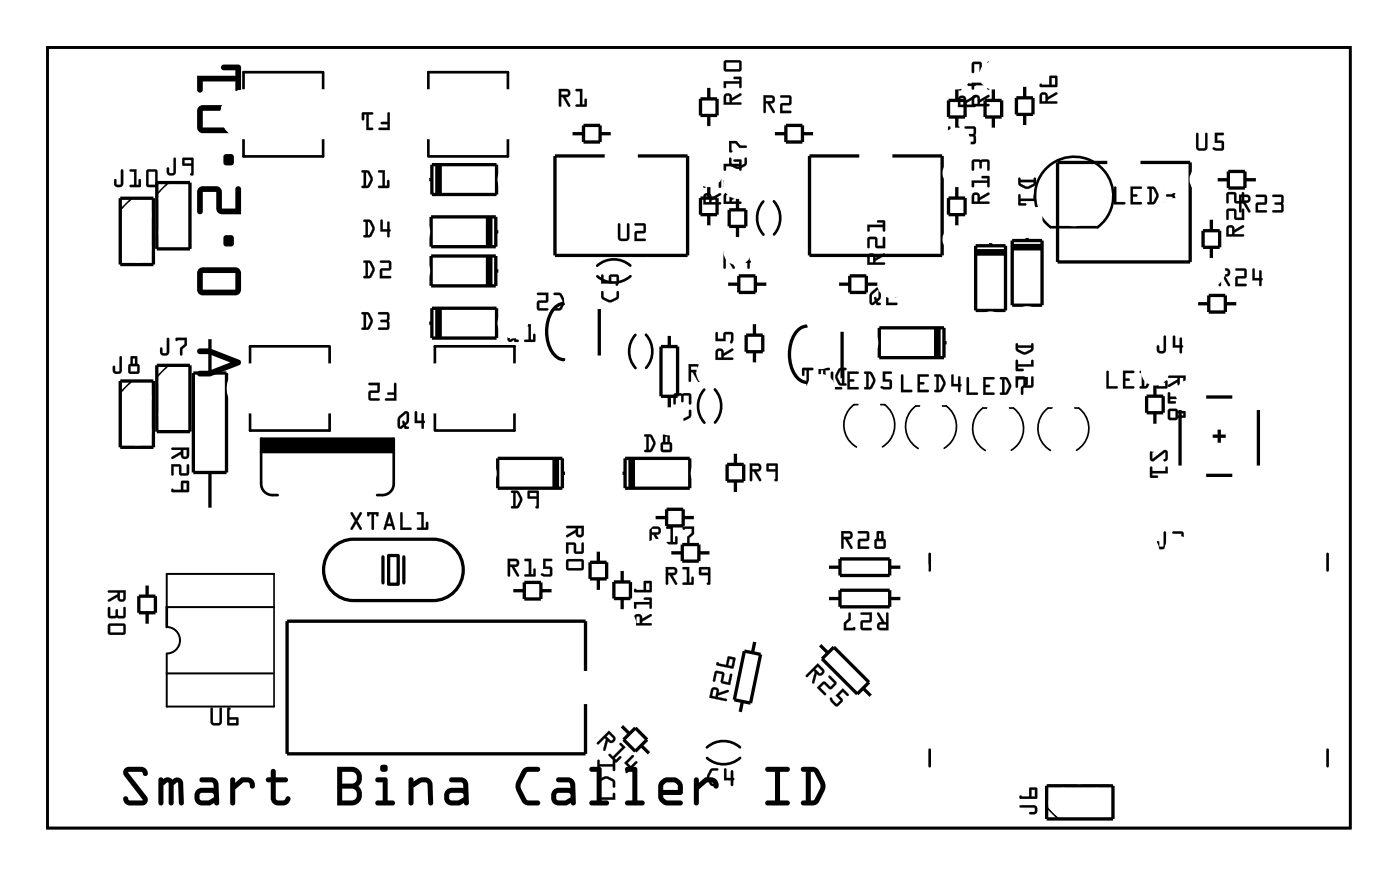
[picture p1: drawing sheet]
<svg xmlns="http://www.w3.org/2000/svg" width="107mm" height="67mm" viewBox="0 0 107 67" stroke-linecap="round" stroke-linejoin="round" font-family="sans-serif">
<g fill="none" stroke="#000" stroke-width=".2">
<path d="M3.6 3.6h99.8v59.8h-99.8zM24.7 5.5h-6v6.5h6.1v-6.5M32.8 12v-6.5h6.1v6.5h-6M58.5 15.4a1.9 1.9 0 0 0 0 2.6M59.3 15.4a1.9 1.9 0 0 1 0 2.6M80.5 17.4a3 3 0 0 1-.4-4.4 3 3 0 0 1 4.4 0 3 3 0 0 1-.4 4.4h-3.6M20 34.6h10.2M21.3 37.9a.97 .97 0 0 1-1.3-.9v-3.4h10.2v3.4a.96 .96 0 0 1-1.3 .9M25.2 26.5h-6v6.5h6.1v-6.5M33.3 33v-6.5h6.1v6.5h-6M48.3 20.3a1.91 1.91 0 0 0-2.6 .1M48.3 21.2a1.91 1.91 0 0 1-2.5 0"/>
<path d="M48.7 25.7a1.9 1.9 0 0 0 0 2.5M49.5 25.6a1.9 1.9 0 0 1 0 2.6M53.9 29.8a1.9 1.9 0 0 0 .1 2.6M54.8 29.8a1.9 1.9 0 0 1 0 2.6M12.8 46.5v1.5M56.7 57.2a1.91 1.91 0 0 0-2.6 .1M56.7 58.1a1.91 1.91 0 0 1-2.5 0M71.2 42.4v1.3M71.2 57.4v1.3M101.7 42.4v1.3M101.7 57.4v1.3"/>
</g>
<g fill="#000">
<path d="M20 33.6h10.2v1h-10.2z"/>
<path d="M9.3 13l.1 .1v1a.37 .37 0 0 1-.3 .3 .37 .37 0 0 1-.4-.3v-.3a.1 .1 0 0 1 .1-.1 .1 .1 0 0 1 .1 .1l.1 .3h.2zM9.3 13v1.1h-.4l-.1-.4v.1v.3a.35 .35 0 0 0 .3 .2 .35 .35 0 0 0 .3-.2v-1zM9.9 13h.6l-.1 1.2h.2v-.4a.1 .1 0 0 1 .1-.1 .1 .1 0 0 1 .1 .1v.5h-.8a.1 .1 0 0 1-.1-.1 .1 .1 0 0 1 .1-.1l.3 .1v-1.1h-.3zM10 13v.1h.3v1.1h-.3l-.1 .1h.8v-.6l-.1 .1v.4h-.2v-1.2zM11.2 13h.7l.2 .1v1.1l-.1 .1h-.6l-.2-.1zM11.3 13l-.1 1.2 .2 .1h.6l.1-.1-.1-1.1-.1-.1zM11.4 13.1v1.1h.5v-1.1zM11.4 13.1h.5v1.1h-.5z"/>
<path d="M9.3 13l.1 .1v1a.36 .36 0 0 1-.3 .2 .36 .36 0 0 1-.4-.2v-.3l.1-.1 .1 .1v.3h.4zM10 13h.4v1.2h.2v-.4l.1-.1v.6h-.8l.1-.1h.3v-1.1h-.3zM11.2 13h.7l.2 .1v1.1l-.1 .1h-.6l-.2-.1zM11.4 13.1v1.1h.5v-1.1z"/>
<path d="M13.3 12.1l.2 .1v1a.37 .37 0 0 1-.4 .3 .37 .37 0 0 1-.3-.3v-.3a.1 .1 0 0 1 .1-.1 .1 .1 0 0 1 .1 .1v.3h.3zM13.3 12.1v1.1h-.3l-.1-.4-.1 .1v.3a.35 .35 0 0 0 .3 .2 .35 .35 0 0 0 .4-.2v-1zM14 12.1h.8v1.3l-.1 .1a.09 .09 0 0 1-.1-.1 .09 .09 0 0 1 .1-.1v-.6l-.7-.1zM14 12.1v.5l.7 .1v.6l-.1 .1h.2v-1.3zM14.1 12.3v.2h.6v-.2zM14.1 12.2h.6v.3h-.6z"/>
<path d="M13.3 12.1l.2 .1v1a.36 .36 0 0 1-.4 .3 .36 .36 0 0 1-.3-.3v-.3l.1-.1v.1l.1 .3h.3zM14 12.1h.8v1.3h-.2l.1-.1v-.6l-.7-.1zM14.1 12.3v.2h.6v-.2z"/>
<path d="M27.7 13.1h.5l.4 .6-.3 .6-.5 .1a.1 .1 0 0 1-.1-.1 .1 .1 0 0 1 .1-.1h.1v-1h-.2zM27.7 13.1v.1h.2v1h-.2v.1l.5 .1 .3-.5v-.4l-.3-.4zM28 13.2v1h.2l.2-.5-.2-.4zM28 13.2l.2 .1 .2 .4-.3 .5h-.1zM29 13.1l.5-.1v1.2h.1v-.3a.1 .1 0 0 1 .1-.1 .1 .1 0 0 1 .1 .1v.5h-.8a.1 .1 0 0 1-.1-.1 .1 .1 0 0 1 .1-.1h.3v-1h-.3zM29 13.1v.1h.3v1h-.3v.1l.8 .1v-.6h-.1v.4h-.2v-1.2z"/>
<path d="M27.7 13.1h.5a.8 .8 0 0 1 .1 1.2l-.1 .1-.5-.1 .2-.1v-1h-.2zM28 13.2v1h.1l.3-.5-.2-.4zM29 13.1l.5-.1v1.2h.1l.1-.4h.1v.6l-.8-.1v-.1h.3v-1h-.3z"/>
<path d="M27.9 16.8l.5 .1 .3 .6-.3 .6-.5 .1a.1 .1 0 0 1-.1-.1 .1 .1 0 0 1 .1-.1h.1v-1h-.1zM27.9 16.9v.1h.1v1h-.1l-.1 .1 .5 .1 .4-.5v-.4l-.3-.4zM28.2 17v1h.1l.2-.5-.2-.5zM28.2 17h.1l.2 .5-.3 .5zM29.2 16.8l.1 .1v.7h.4v-.5a.1 .1 0 0 1 .1-.1 .1 .1 0 0 1 0 .1v.5a.09 .09 0 0 1 .1 0 .09 .09 0 0 1-.1 .1v.4a.1 .1 0 0 1 0 .1 .1 .1 0 0 1-.1-.1v-.4h-.6zM29.2 16.9l-.1 .8h.6v.4l.1 .1v-.5h.1l-.1-.1v-.6h-.1v.6h-.4v-.7z"/>
<path d="M27.9 16.8l.5 .1a.8 .8 0 0 1 .1 1.1l-.2 .2-.5-.1 .1-.1h.1v-1h-.1zM28.2 17v1l.3-.5-.2-.5zM29.2 16.8l.1 .1v.7h.4v-.6h.1v.6l.1 .1h-.1v.5l-.1-.1v-.4h-.6z"/>
<path d="M29.7 8.6l.2 .1v1.3h-.9v-.2h.7v-.3h-.4l-.1-.1 .1-.1h.4zM27.7 8.6l.9 .1-.1 .1h-.3v1h.3v.2h-.4v-1.2h-.2v.4h-.1z"/>
<path d="M29.7 8.6h.1l.1 .1v1.3h-.8a.1 .1 0 0 1-.1-.1 .1 .1 0 0 1 .1-.1h.6v-.3h-.4a.1 .1 0 0 1-.1-.1 .1 .1 0 0 1 .1-.1h.4zM29.7 8.6v.7h-.4l-.1 .1 .1 .1h.4v.3h-.7v.1l.9 .1v-1.3zM27.7 8.6h.8a.1 .1 0 0 1 .1 .1 .1 .1 0 0 1-.1 .1h-.3v1h.3a.1 .1 0 0 1 .1 .1 .1 .1 0 0 1-.1 .1h-.4v-1.2h-.2v.3a.1 .1 0 0 1-.1 .1 .1 .1 0 0 1-.1-.1zM27.8 8.6v.6h.1v-.4h.2v1.2l.4-.1v-.1h-.3v-1h.3l.1-.1z"/>
<path d="M42.8 6.8h.6a.32 .32 0 0 1 .3 .4 .32 .32 0 0 1-.4 .2l.4 .6a.11 .11 0 0 1-.1 .2 .1 .1 0 0 1-.1-.1l-.4-.7h-.1v.7a.1 .1 0 0 1-.1 .1 .1 .1 0 0 1-.1-.1zM42.8 6.8l.1 1.4 .1-.1v-.7h.1l.4 .7h.2l-.4-.7a.31 .31 0 0 0 .4-.2 .31 .31 0 0 0-.3-.4zM43 7v.3l.5-.1-.1-.2zM43 7h.5v.2l-.5 .1zM44.1 6.8h.5v1.2h.2v-.4a.1 .1 0 0 1 .1-.1 .1 .1 0 0 1 .1 .1l-.1 .6h-.7a.1 .1 0 0 1-.1-.1 .1 .1 0 0 1 .1-.1h.2v-1h-.3zM44.1 6.8v.2h.3v1h-.3v.1l.8 .1v-.6h-.1v.4h-.2v-1.2z"/>
<path d="M42.8 6.8h.6a.31 .31 0 0 1 .3 .4 .31 .31 0 0 1-.4 .2l.4 .7-.2 .1-.4-.8h-.1v.7l-.1 .1zM43 7v.3l.5-.1v-.2zM44.1 6.8h.5v1.2h.2v-.4h.1v.6l-.8-.1v-.1h.3v-1h-.3z"/>
<path d="M47.4 17.1l.1 .1v1l.1 .1 .4-.1v-1a.1 .1 0 0 1 .1-.1 .1 .1 0 0 1 .1 .1v1.1l-.2 .2h-.4l-.2-.1-.1-.2zM47.4 17.1v1.2l.1 .1h.5l.2-.2v-1l-.1-.1-.1 .1v1l-.4 .1-.1-.1v-1zM48.6 17.1h.7l.2 .1-.1 .6-.6 .1v.4h.6a.1 .1 0 0 1 .1 .1 .1 .1 0 0 1-.1 .1h-.8l.1-.8h.6v-.4h-.6zM48.6 17.1l.1 .2h.6v.4l-.6 .1-.1 .7 .8-.1v-.1h-.6v-.4l.6-.1 .1-.6-.2-.1z"/>
<path d="M47.4 17.1l.1 .1v1l.1 .1 .4-.1v-1l.1-.1 .1 .1v1l-.2 .2h-.5l-.1-.1zM48.6 17.1h.7l.2 .1-.1 .6-.6 .1v.4h.6v.2h-.8l.1-.8h.6v-.4h-.6z"/>
<path d="M54 14.9a.32 .32 0 0 1 .3-.1 .32 .32 0 0 1 .2 .4l.7-.4v.1l-.7 .5v.1h.7v.1l-1.3 .1zM54.1 15v.5h.2v-.5zM53.9 13.6l1.2-.1 .1 .2v.6h-.1v-.6h-.4l-.1 .5h-.1l-.1-.5h-.3v.6l-.2 .1z"/>
<path d="M53.9 14.9a.32 .32 0 0 1 .4-.1 .32 .32 0 0 1 .2 .4l.6-.4a.1 .1 0 0 1 .1 0 .1 .1 0 0 1 0 .2l-.7 .4v.1h.7a.1 .1 0 0 1 0 .1 .1 .1 0 0 1 0 .1h-1.3v-.6zM54 14.9l-.1 .8 1.3-.1v-.1h-.7v-.1l.7-.4v-.2l-.7 .4a.31 .31 0 0 0-.2-.4 .31 .31 0 0 0-.3 .1zM54.1 15v.5h.2v-.5zM54.1 15h.2v.5h-.3zM53.9 13.6l1.2-.1 .1 .2v.6a.1 .1 0 0 1 0 .1 .1 .1 0 0 1-.1-.1v-.6h-.4v.4a.1 .1 0 0 1-.1 .1 .1 .1 0 0 1-.1-.1l-.1-.4h-.3v.6a.1 .1 0 0 1-.1 .1 .1 .1 0 0 1-.1-.1zM53.9 13.6v.8l.1-.1v-.6h.4l.1 .5h.1l.1-.5h.4v.6h.1v-.6l-.1-.2z"/>
<path d="M55.9 12.1h.1v.4l.5 .3 .5-.3v-.4h.2v.1a.6 .6 0 0 1-.6 .7h-.2l-.5-.2v-.2zM55.9 10.8h.5l.3 .4h.5v.1h-.6l-.3-.3h-.3v.5l.1 .1-.2 .1z"/>
<path d="M55.9 12.1h.1v.4l.5 .3 .5-.3v-.3a.1 .1 0 0 1 .1-.1 .1 .1 0 0 1 .1 .1l-.1 .5-.6 .3-.6-.4zM55.9 12.1v.5l.5 .3a.83 .83 0 0 0 .8-.3v-.4l-.1-.1-.1 .4-.4 .3h-.2l-.4-.3v-.4zM55.8 10.8h.6l.3 .4 .4-.1a.1 .1 0 0 1 .1 .1 .1 .1 0 0 1-.1 .1h-.5l-.3-.3h-.3v.5l.1 .1-.2 .1zM55.9 10.8v.9l.2-.1-.1-.1v-.5h.3l.3 .3h.6v-.1h-.5l-.3-.4z"/>
<path d="M55.5 7.2a.32 .32 0 0 1 .4 0 .32 .32 0 0 1 .2 .3l.6-.3 .1 .1-.7 .4v.1h.6l.1 .2h-1.4zM55.6 7.4v.4h.3v-.4zM55.4 6.2h1.2v-.1h-.4v-.2h.5l.1 .8h-.2v-.3h-1v.3h-.1zM55.5 4.7l1.2-.1 .1 .2v.6l-.2 .1h-1.1l-.1-.2zM55.6 4.8v.5h1v-.5z"/>
<path d="M55.5 7.2a.32 .32 0 0 1 .4 0 .32 .32 0 0 1 .2 .3l.6-.3a.1 .1 0 0 1 .1 0 .1 .1 0 0 1 0 .1l-.7 .4v.1h.6a.1 .1 0 0 1 .1 .1 .1 .1 0 0 1-.1 .1h-1.3v-.6zM55.5 7.2l-.1 .8h1.4l-.1-.1h-.6v-.2l.7-.4-.1-.1-.6 .3a.31 .31 0 0 0-.2-.3 .31 .31 0 0 0-.4 0zM55.6 7.4v.4h.3v-.4zM55.6 7.3l.3 .1v.5h-.3zM55.4 6.2h1.2v-.1h-.3a.1 .1 0 0 1-.1-.1 .1 .1 0 0 1 .1-.1h.5v.8a.1 .1 0 0 1-.1 .1 .1 .1 0 0 1-.1-.1v-.3h-1v.3a.1 .1 0 0 1-.1 .1 .1 .1 0 0 1-.1-.1zM55.4 6.2l.1 .5h.1v-.3h1v.3h.2l-.1-.8h-.5v.1h.4v.2zM55.5 4.7l1.2-.1 .1 .2v.6l-.2 .1h-1.1l-.1-.2zM55.5 4.7l-.1 .6 .2 .2h1l.2-.1v-.6l-.1-.2zM55.6 4.8v.5h1v-.5zM55.6 4.8h1v.5h-1z"/>
<path d="M55.5 14.8a.32 .32 0 0 1 .4 0 .32 .32 0 0 1 .2 .3l.6-.3 .1 .1-.7 .4v.1h.6l.1 .2h-1.4zM55.6 15v.4h.3v-.4zM55.4 13.8h1.2v-.1h-.4v-.2h.5l.1 .8h-.2v-.3h-1v.3h-.1zM55.4 12.6h1.2v-.2h-.4v-.1l.5-.1 .1 .8h-.2v-.3h-1v.3l-.1 .1z"/>
<path d="M55.5 14.8a.32 .32 0 0 1 .4 0 .32 .32 0 0 1 .2 .3l.6-.3a.1 .1 0 0 1 .1 0 .1 .1 0 0 1 0 .1l-.7 .4v.1h.6a.1 .1 0 0 1 .1 .1 .1 .1 0 0 1-.1 .1h-1.3v-.6zM55.5 14.8l-.1 .8h1.4l-.1-.1h-.6v-.2l.7-.4-.1-.1-.6 .3a.31 .31 0 0 0-.2-.3 .31 .31 0 0 0-.4 0zM55.6 15v.4h.3v-.4zM55.6 14.9l.3 .1v.5h-.3zM55.4 13.8h1.2v-.1h-.3a.1 .1 0 0 1-.1-.1 .1 .1 0 0 1 .1-.1h.5v.8a.1 .1 0 0 1-.1 .1 .1 .1 0 0 1-.1-.1v-.3h-1v.3a.1 .1 0 0 1-.1 .1 .1 .1 0 0 1-.1-.1zM55.4 13.8l.1 .5h.1v-.3h1v.3h.2l-.1-.8h-.5v.1h.4v.2zM55.4 12.5l1.2 .1v-.2h-.3a.1 .1 0 0 1-.1-.1 .1 .1 0 0 1 .1-.1h.5v.8a.1 .1 0 0 1-.1 .1 .1 .1 0 0 1-.1-.1v-.3h-1v.3a.1 .1 0 0 1-.1 .1 .1 .1 0 0 1-.1-.1zM55.4 12.6l.1 .5 .1-.1v-.3h1v.3h.2l-.1-.8-.5 .1v.1h.4v.2z"/>
<path d="M58.5 7.3h.6a.32 .32 0 0 1 .3 .4 .32 .32 0 0 1-.4 .2l.4 .6a.11 .11 0 0 1-.1 .2 .1 .1 0 0 1-.1-.1l-.4-.7h-.1v.7a.1 .1 0 0 1-.1 .1 .1 .1 0 0 1-.1-.1zM58.5 7.3v1.3h.2v-.7h.1l.4 .7h.1l-.3-.7a.31 .31 0 0 0 .4-.2 .31 .31 0 0 0-.3-.4zM58.7 7.5v.2h.5l-.1-.2zM58.7 7.5h.4l.1 .2-.5 .1zM59.8 7.3h.7l.1 .1v.6l-.7 .1v.4h.6a.1 .1 0 0 1 .1 .1 .1 .1 0 0 1-.1 .1h-.8l.1-.8h.7v-.4h-.7zM59.8 7.3v.2h.7v.4l-.7 .1v.7l.8-.1v-.1h-.7v-.4l.7-.1v-.6l-.1-.1z"/>
<path d="M58.5 7.3h.6a.31 .31 0 0 1 .3 .4 .31 .31 0 0 1-.4 .2l.4 .7-.2 .1-.4-.8h-.1v.7l-.2 .1zM58.7 7.5v.2h.5l-.1-.2zM59.8 7.3h.7l.1 .1v.6l-.7 .1v.4h.7v.2h-.8v-.8h.7v-.4h-.7z"/>
<path d="M72.6 9.7h.2v1.1l.1 .1 .4-.1v-1a.1 .1 0 0 1 .1-.1 .1 .1 0 0 1 .1 .1v1.1l-.2 .1h-.4h-.2l-.1-.2zM72.7 9.7v1.2l.1 .1h.5l.2-.2v-1.1h-.1l-.1 .1v1l-.4 .1-.1-.1v-1.1zM73.9 9.7h.7l.2 .2-.1 .5 .1 .5-.2 .1h-.6a.1 .1 0 0 1-.1 0 .1 .1 0 0 1 .1-.1h.6v-.4h-.4a.1 .1 0 0 1-.1-.1 .1 .1 0 0 1 .1-.1l.4-.1v-.3h-.7zM73.9 9.7l.1 .1h.6v.4l-.5 .1v.1l.5 .1v.4h-.6l-.1 .1h.7l.2-.1-.1-.5v-.6l-.1-.1z"/>
<path d="M72.6 9.7h.2v1.1l.1 .1 .4-.1v-1l.1-.1h.1v1.1l-.2 .2h-.5l-.2-.1zM73.9 9.7h.7l.1 .1v.6l.1 .5-.1 .1h-.8l.1-.1h.6v-.4l-.5-.1v-.1l.5-.1v-.3l-.7-.1z"/>
<path d="M73.5 7.4a.32 .32 0 0 1 .3 0 .32 .32 0 0 1 .2 .3l.7-.4v.2l-.7 .4v.1h.7v.1l-1.3 .1zM73.6 7.5v.5h.2v-.4zM73.4 6.1h.6l.3 .3h.4v.1l-.5 .1-.3-.4h-.3v.6l-.2 .1z"/>
<path d="M73.5 7.4a.32 .32 0 0 1 .3-.1 .32 .32 0 0 1 .2 .4l.6-.4a.1 .1 0 0 1 .1 .1 .1 .1 0 0 1 0 .1l-.7 .4v.1h.7a.1 .1 0 0 1 .1 .1 .1 .1 0 0 1-.1 .1h-1.3v-.6zM73.5 7.4l-.1 .8 1.3-.1v-.1h-.7v-.1l.7-.4v-.2l-.7 .4a.31 .31 0 0 0-.2-.3 .31 .31 0 0 0-.3 0zM73.6 7.5v.5h.2v-.4zM73.6 7.5l.2 .1v.4h-.2zM73.4 6.1h.6l.3 .3h.4a.1 .1 0 0 1 .1 .1 .1 .1 0 0 1-.1 .1h-.5l-.3-.4h-.3v.6l-.2 .1zM73.4 6.1v.8l.2-.1v-.6h.3l.3 .4 .5-.1v-.1h-.4l-.3-.3z"/>
<path d="M74.5 7.3a.32 .32 0 0 1 .4 0 .32 .32 0 0 1 .2 .3l.6-.3 .1 .1-.7 .4v.2h.6l.1 .1h-1.4zM74.6 7.5v.5h.3v-.5zM74.4 6.3h1.2v-.1h-.4v-.1l.5-.1 .1 .8h-.2v-.3h-1v.3l-.1 .1zM74.5 4.8l.6-.1 .1 .2v.5h.4v-.6l.1-.1 .1 .9-.7-.1-.1-.6h-.4v.6l-.1 .1z"/>
<path d="M74.5 7.3a.32 .32 0 0 1 .4 0 .32 .32 0 0 1 .2 .3l.6-.3a.1 .1 0 0 1 .1 0 .1 .1 0 0 1 0 .1l-.7 .4v.2h.6a.1 .1 0 0 1 .1 .1 .1 .1 0 0 1-.1 0h-1.3v-.6zM74.5 7.4l-.1 .7h1.4l-.1-.1h-.6v-.2l.7-.4-.1-.1-.6 .4a.31 .31 0 0 0-.2-.4 .31 .31 0 0 0-.4 .1zM74.6 7.5v.5h.3v-.5zM74.6 7.5h.3v.5h-.3zM74.4 6.3h1.2v-.1h-.3a.1 .1 0 0 1-.1-.1 .1 .1 0 0 1 .1-.1h.5v.8a.1 .1 0 0 1-.1 .1 .1 .1 0 0 1-.1-.1v-.3h-1v.3a.1 .1 0 0 1-.1 .1 .1 .1 0 0 1-.1-.1zM74.4 6.3l.1 .6 .1-.1v-.3h1v.3h.2l-.1-.8-.5 .1v.1h.4v.2zM74.5 4.8h.7v.6h.4v-.6a.1 .1 0 0 1 .1-.1 .1 .1 0 0 1 .1 .1v.8h-.7l-.1-.7h-.4v.6a.1 .1 0 0 1-.1 .1 .1 .1 0 0 1-.1-.1zM74.5 4.8v.8l.1-.1v-.6h.4l.1 .6 .7 .1-.1-.9-.1 .1v.6h-.4v-.5l-.1-.1z"/>
<path d="M74.5 14.8a.32 .32 0 0 1 .4 0 .32 .32 0 0 1 .2 .3l.6-.3 .1 .1-.7 .4v.1h.6l.1 .2h-1.4zM74.6 15v.4h.3v-.4zM74.4 13.8h1.2v-.1h-.4v-.2h.5l.1 .8h-.2v-.3h-1v.3h-.1zM74.5 12.3l1.2-.1 .1 .2v.6h-.2v-.6h-.4v.5h-.1h-.1v-.5h-.4v.6l-.1 .1z"/>
<path d="M74.5 14.8a.32 .32 0 0 1 .4 0 .32 .32 0 0 1 .2 .3l.6-.3a.1 .1 0 0 1 .1 0 .1 .1 0 0 1 0 .1l-.7 .4v.1h.6a.1 .1 0 0 1 .1 .1 .1 .1 0 0 1-.1 .1h-1.3v-.6zM74.5 14.8l-.1 .8h1.4l-.1-.1h-.6v-.2l.7-.4-.1-.1-.6 .3a.31 .31 0 0 0-.2-.3 .31 .31 0 0 0-.4 0zM74.6 15v.4h.3v-.4zM74.6 14.9l.3 .1v.5h-.3zM74.4 13.8h1.2v-.1h-.3a.1 .1 0 0 1-.1-.1 .1 .1 0 0 1 .1-.1h.5v.8a.1 .1 0 0 1-.1 .1 .1 .1 0 0 1-.1-.1v-.3h-1v.3a.1 .1 0 0 1-.1 .1 .1 .1 0 0 1-.1-.1zM74.4 13.8l.1 .5h.1v-.3h1v.3h.2l-.1-.8h-.5v.1h.4v.2zM74.5 12.3l1.2-.1 .1 .2v.6a.1 .1 0 0 1-.1 .1 .1 .1 0 0 1-.1-.1v-.6h-.4v.4a.1 .1 0 0 1-.1 .1 .1 .1 0 0 1-.1-.1v-.4h-.4v.6a.1 .1 0 0 1-.1 .1 .1 .1 0 0 1-.1-.1zM74.5 12.3v.8l.1-.1v-.6h.4v.4l.1 .1 .1-.1v-.4h.4v.6h.2v-.6l-.1-.2z"/>
<path d="M78 13.6h.1l.1 .2h1v-.2h.1v.6a.8 .8 0 0 1-1.2 .1l-.1-.2zM78.2 14v.1l.5 .2 .5-.3zM78 14.9h.2v.3h1v-.3h.1l.1 .5h-1.2v.2h.4v.1h-.5zM78.1 16.2h1.2l.1 .1-.1 .6-.1 .1h-1.1l-.1-.2zM78.2 16.3v.5h1v-.5z"/>
<path d="M78 13.6h.2v.2h1v-.1a.1 .1 0 0 1 .1-.1 .1 .1 0 0 1 .1 .1l-.1 .5-.6 .3-.7-.3zM78 13.6v.6l.5 .2h.4l.4-.3v-.5l-.1 .1v.1h-1l-.1-.2zM78.2 14v.1l.5 .2 .4-.2 .1-.1zM78.2 13.9h1v.1l-.5 .3-.5-.2zM78 14.9h.2v.3h1v-.2a.1 .1 0 0 1 .1-.1 .1 .1 0 0 1 .1 .1v.4h-1.2v.2h.3a.1 .1 0 0 1 .1 .1 .1 .1 0 0 1-.1 .1l-.5-.1zM78 14.9l.1 .8h.5v-.1h-.4v-.2h1.2l-.1-.5h-.1v.3h-1v-.3zM78 16.2h1.3l.1 .1v.6l-.2 .1h-1.1l-.1-.2zM78.1 16.2l-.1 .6 .1 .2h1.1l.1-.1 .1-.6-.2-.1zM78.2 16.3v.5h1v-.5zM78.2 16.3h1v.5h-1z"/>
<path d="M79.7 7.1a.32 .32 0 0 1 .4 0 .32 .32 0 0 1 .2 .3l.6-.3 .1 .1-.7 .4v.2h.6l.1 .1h-1.4zM79.8 7.3v.5h.3v-.5zM79.7 6.4l.7 .1v-.7l.6 .1-.1 .8h-1.2l-.1-.1zM80.6 6v.5h.2v-.5z"/>
<path d="M79.7 7.1a.32 .32 0 0 1 .4 0 .32 .32 0 0 1 .2 .3l.6-.3a.1 .1 0 0 1 .1 0 .1 .1 0 0 1 0 .1l-.7 .4v.2h.6a.1 .1 0 0 1 .1 .1 .1 .1 0 0 1-.1 0h-1.3v-.6zM79.7 7.2l-.1 .7h1.4l-.1-.1h-.6v-.2l.7-.4-.1-.1-.6 .4a.31 .31 0 0 0-.2-.4 .31 .31 0 0 0-.4 .1zM79.8 7.3v.5h.3v-.5zM79.8 7.3h.3v.5h-.3zM79.7 6.4l.7 .1v-.7l.6 .1v.8h-1.3l-.1-.1zM79.7 6.4v.3h1.2l.1-.8-.6-.1v.7zM80.6 6v.5h.2v-.5zM80.5 6h.3v.5h-.3z"/>
<path d="M85.4 14.3l.1 .1v1.1h.6a.1 .1 0 0 1 .1 .1 .1 .1 0 0 1-.1 .1h-.8zM85.4 14.3l-.1 1.4 .9-.1v-.1h-.7v-1.1zM86.6 14.3h.8a.1 .1 0 0 1 .1 .1 .1 .1 0 0 1-.1 .1h-.6v.4h.2a.1 .1 0 0 1 .1 .1 .1 .1 0 0 1-.1 .1h-.2v.4h.6a.1 .1 0 0 1 .1 .1 .1 .1 0 0 1-.1 .1h-.8zM86.6 14.3v1.4l.8-.1v-.1h-.6v-.4l.3-.1v-.1h-.3v-.4h.6l.1-.1zM87.9 14.3h.5l.4 .7-.3 .6-.5 .1a.1 .1 0 0 1-.1-.1 .1 .1 0 0 1 .1-.1h.1v-1l-.2-.1zM87.9 14.3v.1l.2 .1v1h-.2v.1h.5l.3-.4v-.4l-.3-.5zM88.2 14.5v1l.2-.1 .2-.4-.2-.5zM88.2 14.5h.2l.2 .5-.3 .5h-.1zM89.2 14.3h.6l.2 .2-.1 .5 .1 .5-.2 .2h-.6a.1 .1 0 0 1-.1-.1 .1 .1 0 0 1 .1-.1h.6v-.4h-.4a.1 .1 0 0 1-.1-.1 .1 .1 0 0 1 .1-.1h.4v-.4h-.6zM89.2 14.3v.2h.7l-.1 .4h-.4l-.1 .1h.1l.4 .1 .1 .4h-.7v.1h.7l.1-.1-.1-.5 .1-.6-.2-.1z"/>
<path d="M85.4 14.3l.1 .1v1.1h.7v.1l-.9 .1zM86.6 14.3h.9l-.1 .2h-.6v.4h.3v.1v.1h-.3v.4h.6v.1l-.8 .1zM87.9 14.3h.5a.8 .8 0 0 1 .1 1.2l-.1 .1h-.5v-.1h.2v-1l-.2-.1zM88.2 14.5v1h.1l.3-.5-.2-.5zM89.2 14.3h.6l.2 .1-.1 .6 .1 .5-.1 .1h-.7v-.1h.6v-.4h-.4l-.1-.1 .1-.1h.4v-.4h-.6z"/>
<path d="M91.6 10.2h.2v1.1l.1 .1 .4-.1v-1a.1 .1 0 0 1 .1-.1 .1 .1 0 0 1 .1 .1v1.1l-.2 .1h-.4h-.2l-.1-.2zM91.7 10.2v1.2l.1 .1h.5l.2-.2v-1.1h-.1l-.1 .1v1l-.4 .1-.1-.1v-1.1zM93.1 10.2h.6a.1 .1 0 0 1 .1 .1 .1 .1 0 0 1-.1 .1h-.5v.4h.5l.1 .6-.2 .1h-.7a.1 .1 0 0 1 0-.2 .1 .1 0 0 1 .1 0l.6 .1v-.5l-.5 .1zM93.1 10.2v.7h.5v.5l-.6-.1-.1 .1 .3 .1h.4l.2-.1-.1-.5-.1-.1h-.4v-.5h.5v-.1z"/>
<path d="M91.6 10.2h.2v1.1l.1 .1 .4-.1v-1l.1-.1h.1v1.1l-.2 .2h-.5l-.2-.1zM93.1 10.2h.6l.1 .1-.1 .1h-.5v.4h.5v.1v.5l-.1 .1h-.4a.15 .15 0 0 1-.2 0 .15 .15 0 0 1 0-.2l.6 .1v-.5h-.5z"/>
<path d="M94.9 14.9h.6a.32 .32 0 0 1 .3 .4 .32 .32 0 0 1-.4 .2l.4 .6a.11 .11 0 0 1-.1 .2 .1 .1 0 0 1-.1-.1l-.4-.7h-.1v.7a.1 .1 0 0 1-.1 .1 .1 .1 0 0 1-.1-.1zM94.9 14.9l.1 1.4 .1-.1v-.7h.1l.4 .7h.2l-.4-.7a.31 .31 0 0 0 .4-.2 .31 .31 0 0 0-.3-.4zM95.1 15.1v.3l.5-.1v-.2zM95.1 15.1h.5v.2l-.5 .1zM96.2 14.9h.7l.2 .1-.1 .6-.6 .1v.4h.6a.1 .1 0 0 1 .1 .1 .1 .1 0 0 1-.1 .1h-.8v-.7l.7-.1v-.4h-.7zM96.2 14.9v.2h.7v.4l-.7 .1v.7h.8v-.2h-.6v-.4l.6-.1v-.6l-.1-.1zM97.5 14.9h.7l.1 .2v.5v.6l-.1 .1h-.7a.1 .1 0 0 1-.1-.1 .1 .1 0 0 1 .1-.1h.7l-.1-.4h-.4a.1 .1 0 0 1-.1-.1 .1 .1 0 0 1 .1-.1h.4l.1-.4h-.7zM97.5 14.9v.2h.7l-.1 .4h-.4l-.1 .1 .1 .1h.4l.1 .4h-.7v.1l.7 .1 .1-.2-.1-.5 .1-.6-.1-.1z"/>
<path d="M94.9 14.9h.6a.31 .31 0 0 1 .3 .4 .31 .31 0 0 1-.4 .2l.4 .7-.1 .1-.5-.8h-.1v.7l-.1 .1zM95.1 15.1v.3l.5-.1v-.2zM96.2 14.9h.7l.1 .1v.6l-.6 .1v.4h.6v.2h-.8v-.7l.7-.1v-.4h-.7zM97.5 14.9h.7l.1 .1v.6v.5l-.1 .2-.7-.1v-.1h.7l-.1-.4h-.4l-.1-.1 .1-.1h.4l.1-.4h-.7z"/>
<path d="M94 17.3a.32 .32 0 0 1 .4 0 .32 .32 0 0 1 .2 .3l.6-.3 .1 .1-.7 .4v.1h.6l.1 .2h-1.4zM94.1 17.5v.4h.3v-.4zM94 16h.6l.1 .2v.5h.4v-.6l.1-.1 .1 .8h-.7l-.1-.6h-.4v.6h-.1zM94 14.8l.6-.1 .1 .2v.5h.4v-.6l.1-.1 .1 .9-.7-.1-.1-.6h-.4v.6l-.1 .1z"/>
<path d="M94 17.3a.32 .32 0 0 1 .4 0 .32 .32 0 0 1 .2 .3l.6-.3a.1 .1 0 0 1 .1 0 .1 .1 0 0 1 0 .1l-.7 .4v.1h.6a.1 .1 0 0 1 .1 .1 .1 .1 0 0 1-.1 .1h-1.3v-.6zM94 17.3l-.1 .8h1.4l-.1-.1h-.6v-.2l.7-.4-.1-.1-.6 .3a.31 .31 0 0 0-.2-.3 .31 .31 0 0 0-.4 0zM94.1 17.5v.4h.3v-.4zM94.1 17.4l.3 .1v.5h-.3zM94 16h.7v.7h.4v-.6a.1 .1 0 0 1 .1-.1 .1 .1 0 0 1 .1 .1v.8l-.7-.1-.1-.6h-.4v.6a.1 .1 0 0 1-.1 .1 .1 .1 0 0 1-.1-.1zM94 16v.8h.1v-.7h.4l.1 .7h.7l-.1-.8-.1 .1v.6h-.4v-.5l-.1-.2zM94 14.8h.7v.6h.4v-.6a.1 .1 0 0 1 .1-.1 .1 .1 0 0 1 .1 .1v.8l-.7-.1-.1-.6h-.4v.6a.1 .1 0 0 1-.1 .1 .1 .1 0 0 1-.1-.1zM94 14.8v.8l.1-.1v-.6h.4l.1 .6 .7 .1-.1-.9-.1 .1v.6h-.4v-.5l-.1-.2z"/>
<path d="M9.2 27.3l.1 .1v1a.37 .37 0 0 1-.3 .3 .37 .37 0 0 1-.4-.3v-.3a.1 .1 0 0 1 .1-.1 .1 .1 0 0 1 .1 .1v.3h.3zM9.2 27.3v1.1h-.4l-.1-.4v.1l-.1 .3a.35 .35 0 0 0 .4 .2 .35 .35 0 0 0 .3-.2v-1zM10 27.3h.5v.6l.2 .1v.5l-.1 .1-.6 .1-.2-.2v-.5l.2-.1zM10 27.3v.6l-.2 .1v.5l.2 .1h.6l.1-.1v-.5l-.2-.1v-.6zM10 28v.5h.5v-.5zM10 28h.5v.5h-.5zM10.2 27.5v.4h.1v-.4zM10.2 27.4h.2v.5h-.2z"/>
<path d="M9.2 27.3l.1 .1v1a.36 .36 0 0 1-.3 .3 .36 .36 0 0 1-.4-.3v-.3l.1-.1 .1 .1v.3h.4zM10 27.3h.5v.6l.2 .1v.5l-.1 .1h-.6l-.2-.1v-.5l.2-.1zM10 28v.5h.5v-.5zM10.2 27.5v.4h.1v-.4z"/>
<path d="M12.8 25.9l.2 .1v1a.37 .37 0 0 1-.4 .3 .37 .37 0 0 1-.3-.3v-.3a.1 .1 0 0 1 0-.1 .1 .1 0 0 1 .1 .1l.1 .3h.2zM12.8 25.9v1.1h-.3l-.2-.4v.1v.3a.35 .35 0 0 0 .3 .2 .35 .35 0 0 0 .3-.2v-1zM13.5 25.9h.8v.5l-.3 .3v.4a.1 .1 0 0 1-.1 .1 .1 .1 0 0 1-.1-.1v-.4l.3-.3v-.3h-.5h-.1zM13.5 25.9v.2l.6-.1v.4l-.3 .3v.5h.1l.1-.5 .3-.3v-.5z"/>
<path d="M12.8 25.9l.2 .1v1a.36 .36 0 0 1-.4 .2 .36 .36 0 0 1-.3-.2v-.3v-.1l.1 .1 .1 .3h.3zM13.5 25.9h.8v.5l-.3 .3-.1 .5h-.1v-.5l.3-.3v-.3h-.6z"/>
<path d="M13.1 34.3h1.4v.6a.31 .31 0 0 1-.4 .3 .31 .31 0 0 1-.2-.4l-.7 .4-.1-.2 .8-.4v-.1h-.7zM14 34.5v.4l.3 .1v-.5zM13.1 35.6h.7l.1 .7h.4v-.7h.1l.1 .7-.2 .1h-.5l-.1-.1v-.6h-.4v.6l-.1 .1zM13.1 37.5h.8v-.6h.6l-.1 .8h-1.2l-.1-.1zM14 37v.5h.3v-.5z"/>
<path d="M13.1 34.3h1.4v.6a.32 .32 0 0 1-.4 .3 .32 .32 0 0 1-.2-.4l-.6 .4a.11 .11 0 0 1-.2-.1 .1 .1 0 0 1 .1-.1l.7-.4v-.1h-.7zM13.2 34.3v.2h.7v.1l-.7 .4v.1l.7-.3a.31 .31 0 0 0 .2 .4 .31 .31 0 0 0 .4-.3v-.6zM14 34.5l.1 .4 .1 .1 .1-.5zM14 34.5h.3v.5l-.3-.1zM13.1 35.6h.7l.1 .7h.4v-.7a.1 .1 0 0 1 .1 0 .1 .1 0 0 1 .1 0v.7l-.1 .1h-.6l-.1-.7h-.4v.6a.1 .1 0 0 1-.1 .1 .1 .1 0 0 1-.1-.1zM13.1 35.6l.1 .8 .1-.1v-.6h.4v.6l.1 .1h.5l.2-.1-.1-.7h-.1v.7h-.4l-.1-.7zM13.1 37.5h.8v-.7l.6 .1-.1 .8h-1.2l-.1-.1zM13.2 37.5l-.1 .1 .1 .1h1.2l.1-.8h-.6v.6zM14 37v.5h.3v-.5zM14 37h.3v.5h-.3z"/>
<path d="M15.2 26.8l.9-.1 2.2 .9 .2 .2-.2 .2-2.2 .8h-.8a.22 .22 0 0 1-.2-.2 .22 .22 0 0 1 .2-.2h.7l1.6-.6-1.6-.7h-.8l-.1-.1zM15.2 20.6l.3-.1h2.5a.45 .45 0 0 1 .5 .4v1.3a.44 .44 0 0 1-.5 .4h-2.5a.44 .44 0 0 1-.4-.4v-1.3zM15.5 20.9v1.3h2.5v-1.3zM17.2 18.1l.1-.1 .6 .1v.1v.6l-.2 .1-.5-.1-.1-.1zM15.2 14.4l.3-.1h1.1a.44 .44 0 0 1 .4 .4v1.3h1v-1.5a.22 .22 0 0 1 .2-.2 .22 .22 0 0 1 .3 .2v1.9h-1.5a.44 .44 0 0 1-.4-.4v-1.3h-1.1v1.5a.22 .22 0 0 1-.2 .2 .22 .22 0 0 1-.2-.2v-1.5zM17.2 11.9l.1-.1 .6 .1v.1v.6l-.2 .1-.5-.1-.1-.2zM15.2 8.2l.3-.1h2.5a.45 .45 0 0 1 .5 .4v1.3a.44 .44 0 0 1-.5 .4h-2.5a.44 .44 0 0 1-.4-.4v-1.3zM15.5 8.5v1.3h2.5v-1.3zM15.1 5.8h2.9v-.4h-.9a.22 .22 0 0 1-.2-.2 .22 .22 0 0 1 .2-.3h1.1l.2 .2 .1 1.8a.22 .22 0 0 1-.3 .2 .22 .22 0 0 1-.2-.2v-.7h-2.5v.7a.22 .22 0 0 1-.2 .2 .22 .22 0 0 1-.2-.2z"/>
<path d="M15.2 26.8l.9-.1 2.2 .9 .2 .2-.2 .2-2.2 .8h-.8a.22 .22 0 0 1-.2-.2 .22 .22 0 0 1 .2-.2h.7l1.6-.6-1.6-.7h-.8l-.1-.1zM15.2 26.8l-.1 .2 .1 .1h.8l1.6 .7-1.6 .6h-.7a.22 .22 0 0 0-.2 .2 .22 .22 0 0 0 .2 .2h.8l2.2-.8 .2-.2-.2-.2-2.2-.9zM15.2 20.6l.3-.1h2.5a.45 .45 0 0 1 .5 .4v1.3a.44 .44 0 0 1-.5 .4h-2.5a.44 .44 0 0 1-.4-.4v-1.3zM15.2 20.6l-.1 .3v1.3a.44 .44 0 0 0 .4 .4h2.5a.44 .44 0 0 0 .5-.4v-1.3a.44 .44 0 0 0-.5-.4h-2.5zM15.5 20.9v1.3h2.5v-1.3zM15.5 20.9h2.5v1.3h-2.5zM17.2 18.1l.1-.1 .6 .1v.1v.6l-.6 .1-.1-.1-.1-.1zM17.2 18.1l-.1 .1 .1 .6 .5 .1 .2-.1v-.1v-.6l-.2-.1zM15.2 14.4l.3-.1h1.1a.44 .44 0 0 1 .4 .4v1.3h1v-1.5a.22 .22 0 0 1 .2-.2 .22 .22 0 0 1 .3 .2v1.9h-1.5a.44 .44 0 0 1-.4-.4v-1.3h-1.1v1.5a.22 .22 0 0 1-.2 .2 .22 .22 0 0 1-.2-.2v-1.5zM15.2 14.4l-.1 .3v1.5a.22 .22 0 0 0 .2 .2 .22 .22 0 0 0 .2-.2v-1.5h1.1v1.3a.44 .44 0 0 0 .4 .4h1.5v-1.9a.22 .22 0 0 0-.3-.2 .22 .22 0 0 0-.2 .2v1.5h-1v-1.3a.44 .44 0 0 0-.4-.4h-1.1zM17.2 11.9l.1-.1 .6 .1v.1v.6l-.6 .1-.1-.1-.1-.2zM17.2 11.9l-.1 .1 .1 .6 .5 .1 .2-.1v-.2v-.5l-.2-.1zM15.2 8.2l.3-.1h2.5a.45 .45 0 0 1 .5 .4v1.3a.44 .44 0 0 1-.5 .4h-2.5a.44 .44 0 0 1-.4-.4v-1.3zM15.2 8.2l-.1 .3v1.3a.44 .44 0 0 0 .4 .4h2.5a.44 .44 0 0 0 .5-.4v-1.3a.44 .44 0 0 0-.5-.4h-2.5zM15.5 8.5v1.3h2.5v-1.3zM15.5 8.5h2.5v1.3h-2.5zM15.1 5.8h2.9v-.4h-.9a.22 .22 0 0 1-.2-.2 .22 .22 0 0 1 .2-.3h1.1l.2 .2 .1 1.8a.22 .22 0 0 1-.3 .2 .22 .22 0 0 1-.2-.2v-.7h-2.5v.7a.22 .22 0 0 1-.2 .2 .22 .22 0 0 1-.2-.2zM15.1 5.8v1.1a.22 .22 0 0 0 .2 .2 .22 .22 0 0 0 .2-.2v-.7h2.5v.7a.22 .22 0 0 0 .2 .2 .22 .22 0 0 0 .3-.2l-.1-1.8-.2-.2h-1.1a.22 .22 0 0 0-.2 .3 .22 .22 0 0 0 .2 .2h.9v.4z"/>
<path d="M27.7 23.9h.5l.4 .7-.3 .6-.5 .1a.1 .1 0 0 1-.1-.1 .1 .1 0 0 1 .1-.1h.1v-1h-.2zM27.7 23.9v.2h.2v1h-.2v.1l.5 .1 .3-.5v-.4l-.3-.4zM28 24.1v1l.2-.1 .2-.4-.2-.5zM28 24.1h.2l.2 .5-.3 .5h-.1zM29 23.9h.6l.2 .2v.5v.6l-.2 .1h-.6a.1 .1 0 0 1-.1-.1 .1 .1 0 0 1 .1-.1h.6v-.4h-.4a.1 .1 0 0 1-.1-.1 .1 .1 0 0 1 .1-.1h.4v-.4h-.6zM29 23.9v.2h.7l-.1 .4h-.4l-.1 .1 .1 .1h.4l.1 .4h-.7v.1h.7l.1-.1-.1-.5 .1-.6-.2-.1z"/>
<path d="M27.7 23.9h.5a.8 .8 0 0 1 .1 1.2l-.1 .2-.5-.1v-.1h.2v-1h-.2zM28 24.1v1h.1l.3-.5-.2-.5zM29 23.9h.6l.2 .1v.6v.5l-.1 .2-.7-.1v-.1h.6v-.4h-.4l-.1-.1 .1-.1h.4v-.4h-.6z"/>
<path d="M27.9 20h.5l.3 .6-.3 .6-.5 .1a.1 .1 0 0 1-.1-.1 .1 .1 0 0 1 .1-.1h.1v-1h-.1zM27.9 20v.1h.1v1.1h-.1l-.1 .1h.5l.4-.5v-.3l-.3-.5zM28.2 20.1v1h.1l.2-.5-.2-.4zM28.2 20.1l.1 .1 .2 .4-.3 .6zM29.1 20l.7-.1 .2 .2-.1 .6h-.6v.4h.6a.1 .1 0 0 1 .1 .1 .1 .1 0 0 1-.1 .1h-.8v-.7l.7-.1v-.4h-.6zM29.1 20l.1 .1h.6v.5h-.6l-.1 .7h.8v-.1h-.6v-.5h.6v-.6l-.1-.1z"/>
<path d="M27.9 20h.5a.8 .8 0 0 1 .1 1.2l-.2 .1h-.5l.1-.1 .1-.1v-1h-.1zM28.2 20.1v1l.3-.5-.2-.4zM29.1 20h.7l.2 .1-.1 .6h-.6v.4h.6v.2h-.8l.1-.7 .6-.1v-.4h-.6z"/>
<path d="M30.2 29.4h.2v1.3h-.9v-.2h.7v-.3h-.4h-.1l.1-.1h.4zM28.2 29.4l.9-.1-.1 .7-.6 .1v.4h.6v.2h-.6l-.2-.1 .1-.6 .6-.1v-.4h-.6z"/>
<path d="M30.2 29.3h.1l.1 .1v1.3h-.8a.1 .1 0 0 1-.1-.1 .1 .1 0 0 1 .1-.1h.6v-.3l-.4 .1a.1 .1 0 0 1-.1-.1 .1 .1 0 0 1 .1-.1h.4zM30.2 29.4v.7h-.4l-.1 .1h.1h.4v.3h-.7v.2h.9v-1.3zM28.2 29.3h.9l-.1 .7-.6 .1v.4h.6a.1 .1 0 0 1 .1 .1 .1 .1 0 0 1-.1 .1h-.6l-.2-.1 .1-.6 .6-.1v-.4h-.6zM28.3 29.4v.1h.6v.4l-.6 .1-.1 .6 .2 .1h.6v-.2h-.6v-.4l.6-.1 .1-.7z"/>
<path d="M30.6 31.9l.4-.4h.3v.8l-.2 .3v.1h.1a.1 .1 0 0 1 .1 .1 .1 .1 0 0 1-.1 .1h-.2l-.1-.2-.1 .1h-.3a.94 .94 0 0 1 0-.8zM30.6 31.9a.97 .97 0 0 0-.1 .8l.2 .1 .2-.1 .1 .2 .3-.1v-.1h-.2v-.1l.2-.3v-.6a.21 .21 0 0 0-.1-.2 .21 .21 0 0 0-.2 .1zM30.7 32v.7l.2-.2-.1-.1a.11 .11 0 0 1 .1-.2 .11 .11 0 0 1 .1 .2l.1-.2v-.5zM30.7 32l.4-.3 .1 .5a.14 .14 0 0 1-.1 .2 .14 .14 0 0 1-.2-.2l-.1 .1 .1 .2-.3 .2zM31.8 31.5h.2l-.1 .7h.4v-.5a.1 .1 0 0 1 .1-.1 .1 .1 0 0 1 .1 .1v.5a.09 .09 0 0 1 .1 .1 .09 .09 0 0 1-.1 .1v.4a.1 .1 0 0 1-.1 .1 .1 .1 0 0 1-.1-.1v-.4h-.5zM31.8 31.5v.9h.5v.4h.1l.1-.4v-.1v-.1v-.5h-.2v.5h-.4v-.7z"/>
<path d="M30.6 31.9l.4-.4 .3 .1v.7l-.2 .3 .2 .2-.3 .1-.1-.2-.2 .2-.2-.2a.98 .98 0 0 1 .1-.8zM30.7 32l-.1 .7 .3-.2-.1-.1a.11 .11 0 0 1 .1-.2 .11 .11 0 0 1 .1 .2l.2-.2-.1-.5zM31.8 31.5h.1v.7h.4v-.5h.2v.5l.1 .1-.1 .1-.1 .4h-.1v-.4h-.5z"/>
<path d="M39 25.2l.4-.4 .3 .1v.7l-.2 .3v.1h.2a.1 .1 0 0 1 .1 .1 .1 .1 0 0 1-.1 .1h-.3v-.2l-.2 .2-.3-.1a.94 .94 0 0 1 0-.8zM39 25.2a.97 .97 0 0 0-.1 .9l.2 .1 .3-.2v.2h.3v-.1l-.2-.1v-.1l.2-.3v-.6a.21 .21 0 0 0-.1-.1 .21 .21 0 0 0-.2 0zM39.1 25.4v.6l.2-.1-.1-.2a.11 .11 0 0 1 .2-.1 .11 .11 0 0 1 0 .1l.2-.1v-.6zM39.1 25.3l.4-.3 .1 .5a.14 .14 0 0 1-.1 .2 .14 .14 0 0 1-.2-.1l-.1 .1 .1 .2-.2 .1zM40.2 24.9l.5-.1v1.2h.1v-.3a.1 .1 0 0 1 .1-.1 .1 .1 0 0 1 .1 .1v.5h-.8a.1 .1 0 0 1-.1-.1 .1 .1 0 0 1 .1-.1h.3v-1h-.3zM40.2 24.9v.1h.3v1h-.3v.1l.8 .1v-.6h-.1l-.1 .4h-.1v-1.2z"/>
<path d="M39 25.2l.5-.4 .2 .1v.7l-.2 .3 .2 .2v.1h-.3v-.2l-.3 .2-.2-.1a.98 .98 0 0 1 .1-.9zM39.1 25.4v.6l.2-.1-.1-.2a.11 .11 0 0 1 .2-.1 .11 .11 0 0 1 0 .1l.2-.1v-.6zM40.2 24.9l.5-.1v1.2h.1v-.4h.2v.6l-.8-.1v-.1h.3v-1h-.3z"/>
<path d="M39.2 37.6h.5l.3 .7-.2 .6-.6 .1a.1 .1 0 0 1-.1-.1 .1 .1 0 0 1 .1-.1h.1v-1l-.1-.1zM39.2 37.6v.1h.1v1.1h-.1v.1h.4l.4-.5v-.3l-.3-.5zM39.5 37.8v1l.1-.1 .2-.4-.2-.5zM39.5 37.7l.1 .1 .2 .5-.2 .5h-.1zM40.4 37.6h.9v1.3l-.2 .1a.09 .09 0 0 1-.1-.1 .09 .09 0 0 1 .1-.1v-.6h-.7zM40.4 37.6v.5l.7 .1v.6l-.1 .1h.2l.1-1.3zM40.6 37.8v.2h.5v-.2zM40.6 37.7h.5v.3h-.5z"/>
<path d="M39.2 37.6h.5a.8 .8 0 0 1 .1 1.2l-.2 .1h-.5l.1-.1h.1v-1l-.1-.1zM39.5 37.8v1h.1l.2-.5-.2-.5zM40.4 37.6h.9l-.1 1.3h-.2l.1-.1v-.6l-.7-.1zM40.6 37.8v.2h.5v-.2z"/>
<path d="M42.4 22.5l.1-.1a.6 .6 0 0 1 .8 .6l-.1 .3-.2 .4-.5 .1v-.2h.4l.2-.5-.2-.5h-.4zM41.2 22.5l.8-.1-.1 .7-.6 .1v.4h.6v.2h-.6l-.2-.1 .1-.6 .6-.1v-.4h-.6z"/>
<path d="M42.4 22.4l.6 .1 .3 .6-.3 .6-.5 .1a.1 .1 0 0 1-.1-.1 .1 .1 0 0 1 .1-.1h.4l.2-.5-.2-.5h-.4zM42.4 22.5l.1 .1h.4l.2 .5-.2 .5h-.4l-.1 .2 .6-.1 .2-.4a.83 .83 0 0 0-.3-.9zM41.1 22.4h.9v.7l-.7 .1v.4h.6a.1 .1 0 0 1 .1 .1 .1 .1 0 0 1-.1 .1h-.6l-.2-.1 .1-.6 .6-.1v-.4h-.6zM41.2 22.5v.1h.6v.4l-.6 .1v.6l.1 .1h.6v-.2h-.6v-.4l.6-.1 .1-.7z"/>
<path d="M46.1 22.3h.1v.5l.5 .2 .5-.2v-.5h.2v.1a.6 .6 0 0 1-.6 .8l-.2-.1-.5-.2v-.2zM46.1 21l.1 .1v.4h.4l.1-.4 .6-.1 .1 .2v.4a.15 .15 0 0 1 0 .2 .15 .15 0 0 1-.2 0v-.6h-.4v.5h-.7z"/>
<path d="M46.1 22.3h.1v.4l.5 .3 .5-.3v-.3a.1 .1 0 0 1 .1-.1 .1 .1 0 0 1 .1 .1l-.1 .5-.6 .3-.6-.3zM46.1 22.3v.5l.5 .3a.83 .83 0 0 0 .8-.3v-.4l-.1-.1v.1l-.1 .4-.4 .2h-.2l-.4-.2v-.4zM46.1 21l.1 .1v.4h.4l.1-.4 .6-.1 .1 .2-.1 .6a.1 .1 0 0 1-.1 .1 .1 .1 0 0 1 0-.1v-.6h-.4v.5h-.8zM46.1 21.1v.6h.7v-.5h.4v.6v.1l.1-.1 .1-.6-.1-.2-.6 .1v.5h-.5v-.5z"/>
<path d="M49.4 33.3h.5l.3 .7-.2 .6h-.6a.1 .1 0 0 1-.1-.1 .1 .1 0 0 1 .1-.1l.1 .1v-1.1h-.1zM49.4 33.3v.1h.1v1.1h-.1v.1h.4l.4-.5v-.3l-.3-.5zM49.7 33.4v1.1l.1-.1 .2-.4-.2-.5zM49.7 33.4l.1 .1 .2 .5-.2 .5h-.1zM50.8 33.3h.5v.6l.2 .1v.5l-.1 .1h-.6l-.2-.1v-.5l.2-.1zM50.8 33.3v.6l-.2 .1v.5l.2 .1h.6l.1-.1v-.5l-.2-.1v-.6zM50.8 34v.5h.5v-.5zM50.8 34h.5v.5h-.5zM51 33.4v.5h.1v-.5zM51 33.4h.1v.5h-.1z"/>
<path d="M49.4 33.3h.5a.8 .8 0 0 1 .1 1.2l-.2 .1h-.5l.1-.1h.1v-1.1h-.1zM49.7 33.4v1.1h.1l.2-.5-.2-.5zM50.8 33.3h.5v.6l.2 .1v.5l-.1 .1h-.6l-.2-.1v-.5l.2-.1zM50.8 34v.5h.5v-.5zM51 33.4v.5h.1v-.5z"/>
<path d="M51.6 31.4h.2v.4l.5 .3 .5-.3v-.4h.1v.1a.6 .6 0 0 1-.5 .7h-.3l-.4-.2-.1-.2zM51.6 30.2l1.2-.1 .1 .2v.6h-.1v-.6h-.4l-.1 .5h-.1v-.5h-.4v.6l-.2 .1z"/>
<path d="M51.6 31.4h.2v.4l.5 .3 .5-.3v-.3a.1 .1 0 0 1 .1-.1 .1 .1 0 0 1 .1 .1l-.1 .5-.6 .3-.7-.4zM51.6 31.4v.5l.5 .3a.83 .83 0 0 0 .8-.3v-.4v-.1h-.1v.5l-.4 .2h-.2l-.4-.2-.1-.5zM51.6 30.2l1.2-.1 .2 .2v.6a.1 .1 0 0 1-.1 .1 .1 .1 0 0 1-.1-.1v-.6h-.4v.4a.1 .1 0 0 1-.1 .1 .1 .1 0 0 1-.1-.1l-.1-.4h-.3v.6a.1 .1 0 0 1-.1 .1 .1 .1 0 0 1-.1-.1zM51.6 30.2v.8l.2-.1v-.6h.4v.5h.1l.1-.5h.4v.6h.1v-.6l-.1-.2z"/>
<path d="M52.7 27.9h.7a.32 .32 0 0 1 .2 .4 .32 .32 0 0 1-.3 .2l.3 .6a.1 .1 0 0 1 0 .2 .1 .1 0 0 1-.1-.1l-.4-.7h-.2v.7a.1 .1 0 0 1-.1 .1 .1 .1 0 0 1-.1-.1zM52.8 27.9v1.3h.1v-.7h.2l.4 .7h.1l-.4-.7a.31 .31 0 0 0 .4-.2 .31 .31 0 0 0-.2-.4zM52.9 28.1v.2h.5v-.2zM52.9 28.1h.5l.1 .2h-.6zM54.2 27.9h.5v.6l.2 .2v.4l-.1 .2h-.6l-.2-.1v-.5l.2-.2zM54.2 27.9v.6l-.2 .2v.4l.2 .1h.6l.1-.1v-.4l-.2-.2v-.5zM54.2 28.7v.4h.5v-.4zM54.2 28.7h.5v.4h-.5zM54.4 28.1v.4h.1v-.4zM54.4 28.1h.2v.4h-.2z"/>
<path d="M52.8 27.9h.6a.31 .31 0 0 1 .2 .4 .31 .31 0 0 1-.3 .2l.3 .7h-.1l-.4-.7h-.2v.7h-.1zM52.9 28.1v.2h.5v-.2zM54.2 27.9h.5v.6l.2 .2v.4l-.1 .1-.6 .1-.2-.2v-.4l.2-.2zM54.2 28.7v.4h.5v-.4zM54.4 28.1v.4h.1v-.4z"/>
<path d="M55.4 19.2h.6a.32 .32 0 0 1 .3 .4 .32 .32 0 0 1-.4 .2l.4 .7a.1 .1 0 0 1 0 .1 .11 .11 0 0 1-.2-.1l-.4-.7h-.1v.7a.1 .1 0 0 1-.1 .1 .1 .1 0 0 1-.1-.1zM55.4 19.2l.1 1.4 .1-.1v-.7h.1l.4 .7h.2l-.4-.7a.31 .31 0 0 0 .4-.2 .31 .31 0 0 0-.3-.4zM55.6 19.4v.3l.5-.1v-.2zM55.6 19.4h.5v.2l-.5 .1zM56.8 19.2l.1 .1v.7h.4l-.1-.5a.1 .1 0 0 1 .1-.1 .1 .1 0 0 1 .1 .1v.5a.09 .09 0 0 1 .1 0 .09 .09 0 0 1-.1 .1v.4a.1 .1 0 0 1-.1 .1 .1 .1 0 0 1-.1-.1l.1-.4-.6 .1zM56.8 19.3l-.1 .8h.6v.4l.1 .1v-.5h.1l-.1-.1v-.6h-.1v.6h-.4v-.7z"/>
<path d="M55.4 19.2h.6a.31 .31 0 0 1 .3 .4 .31 .31 0 0 1-.4 .2l.4 .7-.1 .1-.5-.8h-.1v.7l-.1 .1zM55.6 19.4v.3l.5-.1v-.2zM56.8 19.3h.1v.7h.4v-.6h.1v.6l.1 .1h-.1v.5l-.1-.1v-.4h-.6z"/>
<path d="M54.9 26.8a.32 .32 0 0 1 .4-.1 .32 .32 0 0 1 .1 .4l.7-.4 .1 .1-.8 .5v.1h.7l.1 .1-1.4 .1zM55 26.9v.5h.3v-.5zM54.8 25.5h.2v.5h.4l.1-.5 .6-.1 .1 .2v.4a.15 .15 0 0 1 0 .2 .15 .15 0 0 1-.3 0l.1-.6h-.4v.5h-.8z"/>
<path d="M54.9 26.8a.32 .32 0 0 1 .4-.1 .32 .32 0 0 1 .1 .4l.6-.4a.1 .1 0 0 1 .2 0 .11 .11 0 0 1-.1 .2l-.7 .4v.1h.7a.1 .1 0 0 1 .1 .1 .1 .1 0 0 1-.1 .1h-1.3v-.6zM54.9 26.8l-.1 .8 1.4-.1-.1-.1h-.7v-.1l.7-.4v-.2l-.7 .4a.31 .31 0 0 0-.1-.4 .31 .31 0 0 0-.4 .1zM55 26.9v.5h.3l-.1-.5zM55 26.9h.3v.5h-.3zM54.8 25.5h.2v.5h.4l.1-.5 .6-.1 .1 .2-.1 .7a.1 .1 0 0 1-.1 0 .1 .1 0 0 1-.1-.1l.1-.6h-.4v.5h-.8zM54.8 25.5v.6h.8v-.5h.4l-.1 .6 .1 .1 .1-.1 .1-.6-.1-.1h-.6l-.1 .5h-.4v-.5z"/>
<path d="M57.4 35.5h.6a.32 .32 0 0 1 .3 .4 .32 .32 0 0 1-.4 .2l.4 .6a.1 .1 0 0 1 0 .2 .11 .11 0 0 1-.2-.1l-.4-.7h-.1v.7a.1 .1 0 0 1-.1 .1 .1 .1 0 0 1-.1-.1zM57.4 35.5l.1 1.3h.1v-.7h.1l.4 .7h.2l-.4-.7a.31 .31 0 0 0 .4-.2 .31 .31 0 0 0-.3-.4zM57.6 35.7v.2h.5v-.2zM57.6 35.7h.5v.2l-.5 .1zM58.7 35.5l.9 .1v1.2l-.2 .1a.09 .09 0 0 1-.1-.1 .09 .09 0 0 1 .1-.1v-.6h-.7zM58.7 35.5v.6h.7v.6l-.1 .1h.2l.1-1.2zM58.9 35.7v.2h.5v-.2zM58.9 35.7h.5v.3h-.5z"/>
<path d="M57.4 35.5h.6a.31 .31 0 0 1 .3 .4 .31 .31 0 0 1-.4 .2l.4 .7-.1 .1-.5-.8h-.1v.7l-.1 .1zM57.6 35.7v.2h.5v-.2zM58.7 35.5l.9 .1-.1 1.3-.2-.1 .1-.1v-.6h-.7zM58.9 35.7v.2h.5v-.2z"/>
<path d="M63.7 28.5l.1 .1v1h.6a.1 .1 0 0 1 .1 .1 .1 .1 0 0 1-.1 .1h-.8zM63.7 28.5l-.1 1.3h.9v-.1h-.7v-1.1zM64.9 28.5h.8a.1 .1 0 0 1 .1 .1 .1 .1 0 0 1-.1 0h-.6v.5l.3-.1a.1 .1 0 0 1 0 .1 .1 .1 0 0 1 0 .1h-.3v.4h.6a.1 .1 0 0 1 .1 .1 .1 .1 0 0 1-.1 .1h-.8zM64.9 28.5v1.3h.8v-.1h-.6v-.5h.3v-.1h-.3v-.5h.6l.1-.1zM66.2 28.5h.5l.4 .6-.3 .6-.5 .1a.1 .1 0 0 1-.1-.1 .1 .1 0 0 1 .1-.1h.1v-1h-.2zM66.2 28.5v.1h.2v1.1h-.2v.1h.5l.3-.5v-.3l-.3-.5zM66.5 28.6v1h.2l.2-.5-.2-.4zM66.5 28.6l.2 .1 .2 .4-.3 .6h-.1zM67.6 28.5h.6a.1 .1 0 0 1 .1 .1 .1 .1 0 0 1-.1 0h-.4v.5h.5v.6l-.2 .1h-.6a.1 .1 0 0 1 0-.2 .1 .1 0 0 1 .1 0h.5v-.4h-.5zM67.6 28.5v.7h.6v.5l-.7-.1v.1l.2 .1h.5l.1-.2v-.4l-.1-.1h-.4v-.5h.5v-.1z"/>
<path d="M63.7 28.5l.1 .1v1l.7 .1v.1h-.9zM64.9 28.5h.9l-.1 .1h-.6v.5h.3v.1h-.3v.4l.6 .1v.1h-.8zM66.2 28.5h.5a.8 .8 0 0 1 .1 1.2l-.1 .1h-.5v-.1l.2-.1v-1h-.2zM66.5 28.6v1h.1l.3-.5-.2-.4zM67.6 28.5h.6l.1 .1h-.1h-.4v.5h.4l.1 .1v.5l-.2 .1h-.3a.15 .15 0 0 1-.3 0 .15 .15 0 0 1 .1-.2h.5v-.4h-.5z"/>
<path d="M64.2 28.3l.6-.1v.1l-.1 .1v1h.1v.1h-.5a.8 .8 0 0 1-.1-1.2zM64.4 28.4l-.2 .5 .2 .4 .1 .1v-1zM62.7 28.2h.9l-.1 .1-.3 .1v1h.3v.1h-.4v-1.1h-.2v.3l-.1 .1zM61.5 28.2h.8v.1l-.3 .1v1h.3v.1h-.5v-1.1h-.2v.3l-.1 .1z"/>
<path d="M64.2 28.3l.6-.1a.1 .1 0 0 1 .1 .1 .1 .1 0 0 1-.1 .1h-.1v1h.1a.1 .1 0 0 1 .1 .1 .1 .1 0 0 1-.1 0h-.5l-.3-.5v-.2zM64.2 28.3l-.2 .4v.3l.3 .5h.5v-.1h-.1v-1.1h.1v-.1h-.4zM64.4 28.4l-.2 .5 .2 .4 .1 .1v-1zM64.4 28.4l.1-.1v1.1l-.1-.1-.2-.4zM62.7 28.2h.8a.1 .1 0 0 1 .1 .1 .1 .1 0 0 1-.1 .1h-.3v1h.3a.1 .1 0 0 1 .1 .1 .1 .1 0 0 1-.1 0h-.5l.1-1.1h-.2v.3a.1 .1 0 0 1-.1 .1 .1 .1 0 0 1-.1-.1zM62.7 28.2l.1 .6 .1-.1v-.4h.2v1.2h.4v-.1h-.3v-1.1h.3l.1-.1zM61.5 28.2h.7a.1 .1 0 0 1 .1 .1 .1 .1 0 0 1-.1 .1h-.2v1h.2a.1 .1 0 0 1 .1 .1 .1 .1 0 0 1-.1 0h-.4v-1.1h-.2v.3a.1 .1 0 0 1-.1 .1 .1 .1 0 0 1-.1-.1zM61.5 28.2v.6l.1-.1v-.4h.2v1.2h.5v-.1h-.3v-1.1h.3v-.1z"/>
<path d="M66.7 22.4l.5-.4 .2 .1 .1 .7-.3 .3 .1 .1h.1a.1 .1 0 0 1 .1 .1 .1 .1 0 0 1-.1 .1h-.2l-.1-.2-.2 .2-.2-.1a.94 .94 0 0 1-.1-.8zM66.7 22.4a.97 .97 0 0 0-.1 .8l.2 .2 .3-.2 .1 .2 .2-.1v-.1h-.1l-.1-.1 .3-.3v-.6a.21 .21 0 0 0-.1-.2 .21 .21 0 0 0-.3 .1zM66.8 22.5v.7l.2-.2v-.1a.11 .11 0 0 1 .1-.2 .11 .11 0 0 1 .1 .2l.1-.2v-.5zM66.8 22.5l.5-.3v.5a.14 .14 0 0 1-.1 .2 .14 .14 0 0 1-.1-.1h-.1v.2l-.2 .2zM67.9 22h.7l.1 .1v.6l-.6 .1v.4h.6a.1 .1 0 0 1 .1 .1 .1 .1 0 0 1-.1 .1h-.8v-.8h.7v-.4h-.7zM67.9 22v.2h.7v.4l-.7 .1v.7h.8v-.2h-.7v-.4l.7-.1v-.6l-.1-.1z"/>
<path d="M66.7 22.4l.5-.4 .2 .1 .1 .7-.3 .3 .3 .2-.1 .1h-.2l-.1-.2-.3 .2-.2-.2a.98 .98 0 0 1 .1-.8zM66.8 22.5v.7l.2-.2v-.1a.11 .11 0 0 1 .1-.1 .11 .11 0 0 1 .1 .1l.1-.2v-.5zM67.9 22h.7l.1 .1v.6l-.6 .1v.4h.6v.2h-.8v-.7l.7-.1v-.4h-.7z"/>
<path d="M66.5 19.5a.32 .32 0 0 1 .4-.1 .32 .32 0 0 1 .2 .4l.6-.4 .1 .1-.7 .5v.1h.6l.1 .1-1.4 .1zM66.6 19.6v.5h.3v-.5zM66.5 18.2h.6l.1 .1v.5h.4v-.6l.1-.1 .1 .9h-.7l-.1-.7h-.4v.6l-.1 .1zM66.4 17.2h1.2v-.2h-.4v-.1h.5l.1 .8h-.2v-.3h-1v.3h-.1z"/>
<path d="M66.5 19.5a.32 .32 0 0 1 .4-.1 .32 .32 0 0 1 .2 .4l.6-.4a.1 .1 0 0 1 .1 .1 .1 .1 0 0 1 0 .1l-.7 .4v.1h.6a.1 .1 0 0 1 .1 .1 .1 .1 0 0 1-.1 .1h-1.3v-.6zM66.5 19.5l-.1 .8 1.4-.1-.1-.1h-.6v-.1l.7-.4-.1-.2-.6 .4a.31 .31 0 0 0-.2-.4 .31 .31 0 0 0-.4 .1zM66.6 19.6v.5h.3v-.5zM66.6 19.6h.3v.5h-.3zM66.5 18.2h.7v.6h.4v-.6a.1 .1 0 0 1 .1-.1 .1 .1 0 0 1 .1 .1v.8h-.7l-.1-.7h-.4v.6a.1 .1 0 0 1-.1 .1 .1 .1 0 0 1-.1-.1zM66.5 18.2v.8l.1-.1v-.6h.4l.1 .7h.7l-.1-.8h-.1v.6h-.4v-.5l-.1-.1zM66.4 17.2h1.2v-.2l-.3 .1a.1 .1 0 0 1-.1-.1 .1 .1 0 0 1 .1-.1h.5v.8a.1 .1 0 0 1-.1 0 .1 .1 0 0 1-.1 0v-.3h-1v.3a.1 .1 0 0 1-.1 0 .1 .1 0 0 1-.1 0zM66.4 17.2l.1 .5h.1v-.3h1v.3h.2l-.1-.8h-.5v.1h.4v.2z"/>
<path d="M69 28.7l.2 .1v1.1h.6a.1 .1 0 0 1 .1 .1 .1 .1 0 0 1-.1 0h-.8zM69.1 28.7l-.1 1.3h.8v-.1h-.6v-1.1zM70.3 28.7h.8a.1 .1 0 0 1 .1 .1 .1 .1 0 0 1-.1 .1h-.6v.4h.2a.1 .1 0 0 1 .1 .1 .1 .1 0 0 1-.1 .1l-.2-.1v.5h.6a.1 .1 0 0 1 .1 .1 .1 .1 0 0 1-.1 0h-.8zM70.3 28.7v1.3h.8v-.1h-.6v-.5h.3v-.1h-.3v-.5h.6v-.1zM71.6 28.7h.5l.3 .7-.2 .6h-.6a.1 .1 0 0 1 0-.1h.1v-1l-.1-.1zM71.6 28.7v.1h.1v1.1h-.1v.1h.4l.4-.5v-.3l-.3-.5zM71.9 28.9v1l.1-.1 .2-.4-.2-.5zM71.9 28.8l.2 .1 .2 .5-.3 .5h-.1zM72.9 28.7h.1v.7h.4v-.5a.1 .1 0 0 1 .1-.1 .1 .1 0 0 1 .1 .1v.5a.09 .09 0 0 1 .1 .1 .09 .09 0 0 1-.1 .1v.3a.1 .1 0 0 1-.1 .1 .1 .1 0 0 1-.1-.1v-.3h-.5zM72.9 28.7v.9h.5v.4h.1l.1-.4v-.1v-.1v-.5h-.2v.5h-.4v-.7z"/>
<path d="M69 28.7l.2 .1v1.1h.6v.1h-.8zM70.3 28.7h.9l-.1 .2h-.6v.4h.3v.1h-.3v.5h.6v.1h-.8zM71.6 28.7h.5a.8 .8 0 0 1 .1 1.2l-.2 .1h-.4v-.1h.1v-1l-.1-.1zM71.9 28.9v1h.1l.3-.5-.3-.5zM72.9 28.7h.1v.7h.4v-.5h.2v.5l.1 .1-.1 .1-.1 .4h-.1v-.4h-.5z"/>
<path d="M74.1 28.9l.1 .1v1.1h.6a.1 .1 0 0 1 .1 .1 .1 .1 0 0 1-.1 .1h-.8zM74.1 28.9v1.3h.8v-.1h-.7v-1.1zM75.3 28.9h.8a.1 .1 0 0 1 .1 .1 .1 .1 0 0 1-.1 .1h-.6v.4h.3a.1 .1 0 0 1 .1 .1 .1 .1 0 0 1-.1 .1h-.3v.4h.6a.1 .1 0 0 1 .1 .1 .1 .1 0 0 1-.1 .1h-.8zM75.3 28.9v1.3h.8v-.1h-.6v-.5h.3v-.1h-.3v-.4h.6l.1-.2zM76.6 28.9h.5l.4 .7-.3 .6-.5 .1a.1 .1 0 0 1-.1-.1 .1 .1 0 0 1 .1-.1h.1v-1l-.2-.1zM76.6 28.9v.1l.2 .1v1h-.2v.1h.5l.3-.5v-.3l-.3-.5zM76.9 29.1v1l.2-.1 .2-.4-.2-.5zM76.9 29.1h.2l.2 .5-.3 .5h-.1zM77.9 28.9h.8v.6l-.3 .3v.4a.1 .1 0 0 1-.1 .1 .1 .1 0 0 1-.1-.1v-.5l.4-.3v-.3h-.6h-.1zM77.9 28.9v.2h.7v.3l-.4 .3v.5h.1l.1-.4 .3-.3v-.6z"/>
<path d="M74.1 28.9l.1 .1v1.1h.7v.1h-.8zM75.3 28.9h.9l-.1 .2h-.6v.4h.3v.1l-.3 .1v.4h.6v.1h-.8zM76.6 28.9h.5a.8 .8 0 0 1 .1 1.2l-.1 .1h-.5v-.1h.2v-1l-.2-.1zM76.9 29.1v1h.1l.3-.5-.2-.5zM77.9 28.9h.8v.6l-.3 .3-.1 .4h-.1v-.5l.4-.3v-.3h-.7z"/>
<path d="M77.8 26.3h.2v.2h1v-.2h.1v.5a.8 .8 0 0 1-1.2 .1l-.1-.1zM78 26.6v.2l.5 .2 .5-.3v-.1zM77.8 27.6h.2v.3h1v-.3h.1l.1 .5h-1.2v.2h.4v.1h-.5zM77.8 28.8l.7 .1 .1 .6h.4v-.6l.1-.1 .1 .8-.2 .1h-.5l-.1-.2v-.5h-.4v.6l-.1 .1z"/>
<path d="M77.8 26.3h.2v.2h1v-.1a.1 .1 0 0 1 .1-.1 .1 .1 0 0 1 .1 .1l-.1 .5-.6 .3-.7-.4zM77.8 26.3l.1 .5 .4 .3h.4l.4-.3v-.5h-.1v.2h-1l-.1-.2zM78 26.6v.2l.5 .2 .4-.2 .1-.2zM78 26.6h1v.1l-.5 .3-.5-.2zM77.8 27.6h.2v.3h1v-.3a.1 .1 0 0 1 .1-.1 .1 .1 0 0 1 .1 .1v.5h-1.2v.2l.3-.1a.1 .1 0 0 1 .1 .1 .1 .1 0 0 1-.1 .1h-.5zM77.8 27.6l.1 .8h.5v-.1h-.4v-.2h1.2l-.1-.5h-.1v.3h-1v-.3zM77.8 28.8l.7 .1 .1 .6h.4v-.6a.1 .1 0 0 1 .1-.1 .1 .1 0 0 1 .1 .1v.6l-.1 .2h-.7v-.7h-.4v.6a.1 .1 0 0 1-.1 .1 .1 .1 0 0 1-.1-.1zM77.8 28.8l.1 .9 .1-.1v-.6h.4v.5l.1 .2h.5l.1-.1v-.8l-.1 .1v.6h-.4l-.1-.6z"/>
<path d="M84.8 28.4l.1 .1v1.1h.6a.1 .1 0 0 1 .1 .1 .1 .1 0 0 1-.1 .1h-.8zM84.8 28.4v1.4l.8-.1v-.1h-.7v-1.1zM86 28.4h.8a.1 .1 0 0 1 .1 .1 .1 .1 0 0 1-.1 .1h-.6v.4h.3a.1 .1 0 0 1 .1 .1 .1 .1 0 0 1-.1 .1h-.3v.4h.6a.1 .1 0 0 1 .1 .1 .1 .1 0 0 1-.1 .1h-.8zM86 28.4v1.4l.8-.1v-.1h-.6v-.4h.3v-.1v-.1h-.3v-.4h.6l.1-.1zM87.3 28.4h.6l.3 .7-.3 .6-.5 .1a.1 .1 0 0 1-.1-.1 .1 .1 0 0 1 .1-.1h.1v-1h-.2zM87.3 28.4v.1l.2 .1v1h-.1l-.1 .1h.5l.3-.4v-.4l-.3-.5zM87.6 28.6l.1 1 .1-.1 .2-.4-.2-.5zM87.6 28.6h.2l.2 .5-.3 .5h-.1zM88.6 28.4h.1a.09 .09 0 0 1 .1 .1 .09 .09 0 0 1-.1 .1v.5l.7 .1v.6l-.8-.1zM88.6 28.4v1.3h.8v-.5l-.7-.1v-.5l.1-.1zM88.7 29.3v.3h.6v-.3zM88.7 29.3h.6v.3h-.6z"/>
<path d="M84.8 28.4l.1 .1v1.1h.7v.2h-.8zM86 28.4l.9 .1-.1 .1h-.6v.4h.3v.1v.1h-.3v.4h.6v.2h-.8zM87.3 28.4h.5a.8 .8 0 0 1 .1 1.2l-.1 .2-.5-.1v-.1h.2v-1h-.2zM87.6 28.6v1h.1l.3-.5-.2-.5zM88.6 28.4l.2 .1-.1 .1v.5l.7 .1v.6l-.8-.1zM88.7 29.3v.3h.6v-.3z"/>
<path d="M88.2 34.5h.2l-.1 .2v.5l.8-.7h.2l.2 .2-.1 .5-.1 .1h-.2l.2-.2-.1-.5-.8 .7h-.2l-.1-.2zM88.1 35.8h.2v.3h1v-.3l.1-.1 .1 .6h-1.2v.1h.4v.2h-.6z"/>
<path d="M88.2 34.5h.1a.13 .13 0 0 1 .1 .1 .13 .13 0 0 1-.1 .1v.5l.8-.7a.22 .22 0 0 1 .4 .2l-.1 .5-.2 .1a.13 .13 0 0 1-.1-.1 .13 .13 0 0 1 .2-.1l-.1-.5-.8 .7a.21 .21 0 0 1-.2 0 .21 .21 0 0 1-.1-.2zM88.2 34.5l-.1 .6 .2 .2 .9-.7 .1 .5-.2 .1 .2 .1 .1-.1v-.5a.2 .2 0 0 0-.3-.2l-.8 .7v-.5l.1-.2zM88.1 35.8h.2v.3h1v-.3a.1 .1 0 0 1 .1-.1 .1 .1 0 0 1 .1 .1v.5h-1.2v.1h.3a.1 .1 0 0 1 .1 .1 .1 .1 0 0 1-.1 .1h-.5zM88.1 35.8v.8l.6-.1v-.1h-.4v-.1h1.2l-.1-.5h-.1v.3h-1v-.3z"/>
<path d="M89.2 25.7l.1 .1v1a.37 .37 0 0 1-.3 .3 .37 .37 0 0 1-.4-.3v-.3a.1 .1 0 0 1 .1-.1 .1 .1 0 0 1 .1 .1v.4h.3zM89.2 25.7l-.1 1.1-.3 .1-.1-.4h-.1v.3a.35 .35 0 0 0 .4 .3 .35 .35 0 0 0 .3-.3v-1zM89.9 25.7l.1 .1v.6h.4v-.5a.1 .1 0 0 1 .1-.1 .1 .1 0 0 1 .1 .1l-.1 .5a.09 .09 0 0 1 .1 .1 .09 .09 0 0 1-.1 .1l.1 .4a.1 .1 0 0 1-.1 .1 .1 .1 0 0 1-.1-.1v-.4h-.6zM89.9 25.7l-.1 .9h.6v.4l.1 .1v-.5l.1-.1h-.1v-.6h-.1v.6h-.4v-.7z"/>
<path d="M89.2 25.7l.1 .1v1a.36 .36 0 0 1-.3 .3 .36 .36 0 0 1-.4-.3v-.3l.1-.1 .1 .1v.4l.3-.1zM89.9 25.7l.1 .1v.6h.4v-.5h.1v.5l.1 .1-.1 .1v.5l-.1-.1v-.4h-.6z"/>
<path d="M89.5 28.8h1.3v.6a.31 .31 0 0 1-.3 .2 .31 .31 0 0 1-.3-.3l-.7 .3v-.1l.7-.4v-.2h-.7zM90.4 28.9v.5l.2 .1v-.6zM89.5 30.1h.1v.3h1l.1-.3 .1-.1v.6h-1.2v.1h.4l.1 .2h-.6zM89.5 31.4l.6-.1 .1 .2h.6v.5h-.6l-.1 .2h-.5l-.1-.2zM89.6 31.5v.5h.5v-.5zM90.2 31.7v.1h.4v-.1z"/>
<path d="M89.5 28.8h1.3v.6a.32 .32 0 0 1-.3 .2 .32 .32 0 0 1-.3-.3l-.6 .3a.1 .1 0 0 1-.1 0 .1 .1 0 0 1 0-.1l.7-.4v-.2h-.7zM89.5 28.8v.1h.7v.2l-.7 .4v.1l.7-.3a.31 .31 0 0 0 .2 .3 .31 .31 0 0 0 .4-.2v-.6zM90.4 28.9v.5l.2 .1v-.6zM90.4 28.9h.3l-.1 .6-.2-.1zM89.5 30.1h.1v.3h1v-.3a.1 .1 0 0 1 .1-.1 .1 .1 0 0 1 .1 .1v.5h-1.2v.1h.4a.1 .1 0 0 1 .1 .1 .1 .1 0 0 1-.1 .1h-.5zM89.5 30.1v.8h.6l-.1-.2h-.4v-.1h1.2v-.5h-.1v.3h-1.1v-.3zM89.5 31.4l.6-.1 .1 .2h.6v.5h-.6l-.1 .2h-.5l-.2-.2zM89.5 31.4v.6l.1 .2h.5l.1-.2 .6-.1v-.4h-.6l-.1-.2zM89.6 31.5v.5h.5v-.5zM89.6 31.5h.5v.5h-.5zM90.2 31.7v.1h.4v-.1zM90.2 31.7h.5v.1h-.5z"/>
<path d="M93.3 20.6h.7a.32 .32 0 0 1 .2 .3 .32 .32 0 0 1-.3 .3l.3 .6a.1 .1 0 0 1 0 .1 .1 .1 0 0 1-.1 0l-.4-.7h-.2v.6a.1 .1 0 0 1-.1 .1 .1 .1 0 0 1-.1-.1zM93.4 20.6v1.3l.1-.1v-.6h.2l.4 .7h.1l-.4-.7a.31 .31 0 0 0 .4-.3 .31 .31 0 0 0-.2-.3zM93.5 20.7v.3l.5-.1v-.2zM93.5 20.7h.5l.1 .3h-.6zM94.6 20.6h.7l.2 .1v.6h-.7v.4h.6a.1 .1 0 0 1 .1 .1 .1 .1 0 0 1-.1 .1h-.8l.1-.7h.6v-.5h-.6zM94.7 20.6v.1h.6v.5h-.6l-.1 .7h.8v-.1h-.6v-.5h.6l.1-.6-.2-.1zM96 20.6h.1v.7h.4v-.5a.1 .1 0 0 1 0-.1 .1 .1 0 0 1 .1 .1v.5a.09 .09 0 0 1 .1 .1 .09 .09 0 0 1-.1 .1v.3a.1 .1 0 0 1-.1 .1 .1 .1 0 0 1 0-.1v-.3h-.6zM96 20.6l-.1 .9h.6v.4h.1v-.4l.1-.1-.1-.1v-.5h-.1v.5h-.4v-.7z"/>
<path d="M93.4 20.6h.6a.31 .31 0 0 1 .2 .3 .31 .31 0 0 1-.3 .3l.3 .7h-.1l-.4-.7h-.2v.6l-.1 .1zM93.5 20.7v.3l.5-.1v-.2zM94.7 20.6h.6l.2 .1-.1 .6h-.6v.4l.6 .1v.1h-.8l.1-.7h.6v-.5h-.6zM96 20.6h.1v.7h.4v-.5h.1v.5l.1 .1-.1 .1v.4h-.1v-.4h-.6z"/>
<path d="M8.3 45.2h1.3v.6a.31 .31 0 0 1-.3 .3 .31 .31 0 0 1-.3-.4l-.7 .4v-.1l.7-.5v-.1h-.7zM9.2 45.4v.5h.2v-.5zM8.3 46.5h.1v.7h.4l.1-.5h.1l.1 .5h.3v-.6l.2-.1v.8l-.2 .1-.5-.1h-.5l-.1-.1zM8.3 47.8h1.2l.1 .1v.6l-.2 .1h-1l-.1-.1zM8.4 47.9v.6h1v-.6z"/>
<path d="M8.3 45.2h1.3v.6a.32 .32 0 0 1-.3 .3 .32 .32 0 0 1-.3-.4l-.6 .4a.1 .1 0 0 1-.1 0 .1 .1 0 0 1 0-.2l.7-.4v-.1h-.7zM8.3 45.3v.1h.7v.1l-.7 .4v.2l.7-.4a.31 .31 0 0 0 .3 .4 .31 .31 0 0 0 .3-.3v-.6zM9.2 45.4v.5h.2v-.5zM9.2 45.4h.3l-.1 .5h-.2zM8.3 46.5h.1v.7h.4v-.4a.1 .1 0 0 1 .1-.1 .1 .1 0 0 1 .1 .1l.1 .4h.3v-.6a.1 .1 0 0 1 .1-.1 .1 .1 0 0 1 .1 .1v.6l-.1 .2-.6-.1-.5 .1-.1-.2zM8.3 46.5v.7l.1 .1h.5l.5 .1 .2-.2v-.7l-.1 .1v.6h-.4l-.1-.5h-.1l-.1 .5h-.4v-.7zM8.3 47.8h1.2l.1 .1v.6l-.2 .1h-1l-.1-.1zM8.3 47.8v.7l.1 .1h1l.2-.1v-.6l-.1-.1zM8.4 47.9v.6h1v-.6zM8.4 47.9h1.1v.6h-1.1z"/>
<path d="M16.1 54.2l.2 .1v1l.1 .1 .4-.1v-1a.1 .1 0 0 1 .1-.1 .1 .1 0 0 1 .1 .1v1.1l-.2 .2h-.4l-.2-.1-.1-.2zM16.2 54.2v1.2l.1 .1h.5l.2-.2v-1l-.1-.1-.1 .1v1l-.4 .1-.1-.1v-1zM17.4 54.2h.2a.09 .09 0 0 1 .1 .1 .09 .09 0 0 1-.1 .1v.5l.7 .1-.1 .6-.8-.1zM17.4 54.2v1.3l.8 .1 .1-.6h-.7v-.6l.1-.1zM17.6 55.1v.3h.5v-.3zM17.6 55.1h.5v.3h-.5z"/>
<path d="M16.2 54.2l.1 .1v1l.1 .1 .4-.1v-1l.1-.1 .1 .1v1l-.2 .2h-.5l-.2-.1zM17.4 54.2l.3 .1-.1 .1v.5l.7 .1-.1 .6-.8-.1zM17.6 55.1v.3h.5v-.3z"/>
<path d="M26.9 39.3h.1l.3 .4 .2-.4a.11 .11 0 0 1 .2-.1 .1 .1 0 0 1 0 .2l-.3 .5 .3 .6a.1 .1 0 0 1 0 .1 .1 .1 0 0 1-.2 0l-.2-.5-.3 .5a.1 .1 0 0 1-.1 0 .1 .1 0 0 1 0-.1l.3-.6-.3-.5zM26.9 39.3v.1l.3 .5-.3 .6h.1l.3-.4 .3 .4 .1 .1v-.1l-.3-.6 .3-.6h-.1l-.3 .5-.3-.5zM28.1 39.2h.9v.3a.1 .1 0 0 1-.1 .1 .11 .11 0 0 1-.1-.2h-.2l.1 1.1a.1 .1 0 0 1-.1 .1 .1 .1 0 0 1-.1-.1v-1.1h-.2a.11 .11 0 0 1 0 .1 .11 .11 0 0 1-.2 0zM28.1 39.2l.1 .3 .1-.1h.2v1.1l.1 .1v-1.2h.2l.1 .1 .1-.3zM29.8 39.2l.1 .1 .4 1.2-.1 .1h-.1l-.1-.3h-.4l-.1 .3-.1-.1zM29.8 39.3l-.4 1.2 .1 .1 .1-.3h.4l.1 .2 .1 .1 .1-.1-.4-1.2zM29.8 39.6l-.1 .5h.3zM29.8 39.6l.2 .5h-.3zM30.7 39.3h.1v1.1h.6a.1 .1 0 0 1 .1 .1 .1 .1 0 0 1-.1 .1h-.7zM30.7 39.3v1.3h.8v-.2h-.7v-1.1zM32 39.3l.5-.1v1.2h.1v-.3a.1 .1 0 0 1 .1-.1 .1 .1 0 0 1 .1 .1v.5h-.8a.1 .1 0 0 1-.1-.1 .1 .1 0 0 1 .1-.1h.3v-1h-.3zM32 39.3v.1h.3v1h-.3l-.1 .1 .8 .1v-.6h-.1v.4h-.2l.1-1.2z"/>
<path d="M26.9 39.3h.1l.3 .4 .3-.4h.1l-.3 .6 .3 .6v.1l-.1-.1-.3-.4-.3 .4h-.1l.3-.6zM28.1 39.2h.9l-.1 .3h-.1v-.1h-.2v1.2l-.1-.1v-1.1h-.2v.1h-.1zM29.8 39.2l.1 .1 .4 1.2-.1 .1h-.1l-.1-.3h-.4v.3l-.2-.1zM29.8 39.6l-.1 .5h.3zM30.7 39.3h.1v1.1h.7v.2h-.8zM32 39.3l.5-.1v1.2h.1v-.4h.1v.6l-.8-.1 .1-.1h.3v-1h-.3z"/>
<path d="M38.9 42.8h.6a.32 .32 0 0 1 .3 .4 .32 .32 0 0 1-.4 .2l.4 .6a.11 .11 0 0 1-.1 .2 .1 .1 0 0 1-.1-.1l-.4-.7h-.1v.7a.1 .1 0 0 1-.1 .1 .1 .1 0 0 1-.1-.1zM38.9 42.8l.1 1.4 .1-.1v-.7h.1l.4 .7h.1l-.3-.7a.31 .31 0 0 0 .4-.2 .31 .31 0 0 0-.3-.4zM39.1 43v.3l.5-.1-.1-.2zM39.1 43h.4l.1 .2-.5 .1zM40.2 42.8h.5v1.2h.2l-.1-.4a.1 .1 0 0 1 .1-.1 .1 .1 0 0 1 .1 .1v.5l-.7 .1a.1 .1 0 0 1-.1-.1 .1 .1 0 0 1 .1-.1h.2v-1h-.3zM40.2 42.8v.2h.3v1h-.3v.1l.8 .1v-.6h-.1v.4h-.2v-1.2zM41.6 42.8h.6a.1 .1 0 0 1 .1 .1 .1 .1 0 0 1-.1 .1h-.4v.4h.5v.7l-.2 .1-.6-.1a.1 .1 0 0 1-.1-.1 .11 .11 0 0 1 .2-.1l.5 .1v-.4h-.5zM41.6 42.8v.8h.5v.4l-.6-.1v.2l.2 .1 .5-.1 .1-.1v-.5l-.1-.1h-.4v-.4h.4l.1-.1z"/>
<path d="M38.9 42.8h.6a.31 .31 0 0 1 .3 .4 .31 .31 0 0 1-.4 .2l.4 .7-.2 .1-.4-.8h-.1v.7l-.2 .1zM39.1 43v.3l.5-.1-.1-.2zM40.2 42.8h.5v1.2h.2v-.4h.1v.6l-.8-.1v-.1h.3v-1h-.3zM41.6 42.8h.6l.1 .1-.1 .1h-.4v.4h.4l.1 .1v.6l-.2 .1h-.4a.15 .15 0 0 1-.2-.1 .15 .15 0 0 1 .1-.2l.5 .1v-.4h-.5z"/>
<path d="M43.4 40.3h1.3v.6a.31 .31 0 0 1-.3 .3 .31 .31 0 0 1-.3-.4l-.7 .3v-.1l.7-.4v-.1h-.7zM44.3 40.5v.4l.2 .1v-.5zM43.4 41.6h.7v.6h.4v-.6h.2v.7l-.2 .1h-.4l-.1-.2v-.5h-.5v.6l-.1 .1zM43.4 42.9l1.2-.1 .1 .2v.6l-.2 .1h-1l-.1-.2zM43.5 43v.5h1v-.5z"/>
<path d="M43.4 40.3h1.3v.6a.32 .32 0 0 1-.3 .3 .32 .32 0 0 1-.3-.4l-.6 .3a.1 .1 0 0 1-.1 0 .1 .1 0 0 1 0-.1l.7-.4v-.1h-.7zM43.4 40.3v.1l.7 .1v.1l-.7 .4v.1l.7-.3a.31 .31 0 0 0 .3 .4 .31 .31 0 0 0 .3-.3v-.6zM44.3 40.5v.4l.2 .1v-.5zM44.3 40.5h.3l-.1 .5-.2-.1zM43.4 41.5l.7 .1v.6h.4v-.6a.1 .1 0 0 1 .1-.1 .1 .1 0 0 1 .1 .1v.6l-.1 .2h-.6v-.7h-.5v.6a.1 .1 0 0 1-.1 .1 .1 .1 0 0 1 0-.1zM43.4 41.6v.8l.1-.1v-.6h.5v.5l.1 .2h.4l.2-.1v-.7h-.1v.7h-.5v-.7zM43.4 42.9l1.2-.1 .1 .2v.6l-.2 .1h-1l-.1-.2zM43.4 42.9v.6l.1 .2h1l.2-.1v-.6l-.1-.2zM43.5 43v.5h1v-.5zM43.5 43h1.1v.5h-1.1z"/>
<path d="M45.7 56.9l.9-.9 .5 .4a.32 .32 0 0 1-.1 .4 .32 .32 0 0 1-.4 0l-.2 .7a.1 .1 0 0 1-.1 0 .1 .1 0 0 1-.1-.1l.2-.8-.1-.1-.4 .5a.1 .1 0 0 1-.2 0 .1 .1 0 0 1 0-.1zM46.6 56l-.9 1h.2l.4-.5 .1 .1-.2 .8 .1 .1 .3-.7a.31 .31 0 0 0 .4 .1 .31 .31 0 0 0 .1-.5zM46.6 56.2l-.1 .2 .4 .3 .1-.1zM46.4 56.4l.2-.2 .4 .4-.2 .1zM46.6 57.8l.1-.1 .2 .3 .8-.8-.2-.1a.1 .1 0 0 1 0-.2 .1 .1 0 0 1 .1 0l.3 .3-.8 .9 .1 .1 .2-.3a.1 .1 0 0 1 .2 0 .1 .1 0 0 1 0 .2l-.4 .3-.6-.5zM46.6 57.8v.1l.6 .5 .4-.4-.1-.1-.3 .3-.1-.1 .8-.9-.4-.3v.1l.2 .2-.8 .8-.2-.2zM47.8 58.4l.6-.5a.1 .1 0 0 1 .1 0 .1 .1 0 0 1 0 .1l-.4 .4 .2 .3 .4-.4a.1 .1 0 0 1 .1 0 .1 .1 0 0 1 0 .2l-.4 .3a.09 .09 0 0 1 0 .1 .09 .09 0 0 1-.1 0l-.2 .3a.1 .1 0 0 1-.2 0 .1 .1 0 0 1 0-.1l.3-.3zM47.8 58.4l.4 .4-.3 .3 .1 .1 .3-.3h.1v-.1l.4-.4-.1-.1-.4 .4-.2-.3 .4-.4v-.2z"/>
<path d="M45.7 56.9l.9-.9 .5 .4a.31 .31 0 0 1-.1 .4 .31 .31 0 0 1-.4 0l-.3 .7-.1-.1 .2-.8-.1-.1-.5 .5h-.1zM46.6 56.2l-.1 .2 .4 .3 .1-.1zM46.6 57.8h.1l.2 .2 .8-.8-.2-.2v-.1l.4 .3-.8 .9 .1 .1 .3-.3 .1 .1-.4 .4-.6-.5zM47.8 58.4l.7-.6 .1 .2-.5 .4 .2 .3 .4-.4 .1 .1-.4 .4v.1h-.1l-.3 .3-.1-.1 .3-.3z"/>
<path d="M45.8 58.2l.1 .1v.2h1l.1-.2 .1-.1v.8h-.1l-.1-.3h-1v.3l-.1 .1zM45.8 59.7l.5-.2h.3l.5 .3v.5h-.1l-.1-.4-.5-.3-.5 .3v.4h-.1v-.4zM45.8 60.8h.1v.3h1l.1-.3 .1-.1v.6h-1.2v.1h.4l.1 .2h-.6z"/>
<path d="M45.8 58.2h.1v.3h1v-.2a.1 .1 0 0 1 .1-.1 .1 .1 0 0 1 .1 .1v.7a.1 .1 0 0 1-.1 .1 .1 .1 0 0 1-.1-.1v-.3h-1v.3a.1 .1 0 0 1-.1 .1 .1 .1 0 0 1-.1-.1zM45.8 58.2v.9l.1-.1v-.3h1.1v.3h.1v-.8l-.1 .1v.3h-1.1v-.3zM45.8 59.7l.5-.2h.3l.5 .3v.4a.1 .1 0 0 1-.1 .1 .1 .1 0 0 1-.1-.1v-.3l-.5-.2-.4 .2-.1 .3a.1 .1 0 0 1-.1 .1 .1 .1 0 0 1-.1-.1zM45.9 59.7l-.1 .2v.4h.1v-.4l.5-.3 .5 .3 .1 .4h.1v-.5l-.5-.3a.77 .77 0 0 0-.7 .2zM45.8 60.8h.1v.3h1v-.3a.1 .1 0 0 1 .1-.1 .1 .1 0 0 1 .1 .1v.5h-1.2v.1h.4a.1 .1 0 0 1 .1 .1 .1 .1 0 0 1-.1 .1h-.5zM45.8 60.8v.8l.6-.1-.1-.1h-.4v-.1h1.2v-.5h-.1v.3h-1.1v-.3z"/>
<path d="M49.7 40.3h.7a.32 .32 0 0 1 .2 .4 .32 .32 0 0 1-.3 .3l.3 .6a.1 .1 0 0 1 0 .1 .1 .1 0 0 1-.1 0l-.4-.7h-.2v.6a.1 .1 0 0 1-.1 .1 .1 .1 0 0 1-.1-.1zM49.8 40.3v1.4l.1-.1v-.7h.2l.4 .8 .1-.1-.4-.7a.31 .31 0 0 0 .4-.2 .31 .31 0 0 0-.2-.4zM49.9 40.5v.3l.5-.1v-.2zM49.9 40.5h.5v.2l-.5 .1zM51 40.4l.6-.1-.1 1.2h.2v-.3a.1 .1 0 0 1 .1-.1 .1 .1 0 0 1 .1 .1v.5h-.8a.1 .1 0 0 1-.1-.1 .1 .1 0 0 1 .1-.1h.3v-1h-.3zM51.1 40.4v.1h.3v1h-.3l-.1 .1 .8 .1v-.6h-.1v.4h-.2v-1.2zM52.3 40.4l.9-.1v.6l-.4 .3v.4a.1 .1 0 0 1-.1 .1 .1 .1 0 0 1-.1-.1v-.5l.4-.3v-.3h-.5l-.2 .1zM52.3 40.4l.1 .2 .6-.1v.3l-.4 .4 .1 .4 .1 .1v-.5l.3-.3 .1-.6z"/>
<path d="M49.8 40.3h.6a.31 .31 0 0 1 .2 .4 .31 .31 0 0 1-.3 .3l.3 .6-.1 .1-.4-.7h-.2v.6l-.1 .1zM49.9 40.5v.3l.5-.1v-.2zM51 40.4l.5-.1v1.2h.2v-.4h.1v.6l-.8-.1 .1-.1h.3v-1h-.3zM52.3 40.4l.9-.1v.6l-.4 .3v.5l-.2-.1v-.4l.4-.4v-.3l-.7 .1z"/>
<path d="M48.6 47.1a.32 .32 0 0 1 .4 0 .32 .32 0 0 1 .2 .3l.7-.4v.2l-.7 .4v.1h.6l.1 .2h-1.3zM48.8 47.2l-.1 .5h.3v-.4zM48.6 46.1h1.2v-.2h-.4l-.1-.1h.6v.8h-.1v-.3h-1.1v.3h-.1zM48.6 45.1l.7 .1v-.7l.6 .1v.8h-1.2l-.1-.1zM49.5 44.7v.5h.3v-.5z"/>
<path d="M48.6 47.1a.32 .32 0 0 1 .4 0 .32 .32 0 0 1 .2 .3l.6-.4a.1 .1 0 0 1 .1 .1 .1 .1 0 0 1 0 .1l-.7 .4v.1h.6a.1 .1 0 0 1 .1 .1 .1 .1 0 0 1-.1 .1h-1.2v-.6zM48.7 47.1l-.1 .8h1.3l-.1-.2h-.6v-.1l.7-.4v-.1l-.7 .3a.31 .31 0 0 0-.2-.3 .31 .31 0 0 0-.3 0zM48.8 47.2l-.1 .5h.3v-.4zM48.8 47.2l.2 .1v.4h-.3zM48.6 46.1h1.2v-.2l-.4 .1a.1 .1 0 0 1-.1-.1 .1 .1 0 0 1 .1-.1h.5v.8a.1 .1 0 0 1-.1 0 .1 .1 0 0 1-.1 0l.1-.3h-1.1l.1 .3a.1 .1 0 0 1-.1 0 .1 .1 0 0 1-.1 0zM48.6 46.1v.5h.1v-.3h1.1v.3h.1v-.8h-.6l.1 .1h.4v.2zM48.6 45.1l.7 .1v-.7l.6 .1v.8h-1.2l-.1-.1zM48.6 45.1l.1 .3h1.2v-.8l-.6-.1v.7zM49.5 44.7v.5h.3v-.5zM49.5 44.7h.3v.5h-.3z"/>
<path d="M51 43.4h.6a.32 .32 0 0 1 .3 .4 .32 .32 0 0 1-.4 .3l.4 .6a.1 .1 0 0 1-.1 .1 .1 .1 0 0 1-.1 0l-.4-.7h-.1v.6a.1 .1 0 0 1-.1 .1 .1 .1 0 0 1-.1-.1zM51 43.4l.1 1.4 .1-.1v-.6h.1l.4 .7 .2-.1-.4-.6a.31 .31 0 0 0 .4-.3 .31 .31 0 0 0-.3-.4zM51.2 43.6v.3l.5-.1-.1-.2zM51.2 43.6h.4l.1 .2-.5 .1zM52.3 43.5l.5-.1v1.2h.2v-.3a.1 .1 0 0 1 .1-.1 .1 .1 0 0 1 .1 .1l-.1 .5h-.7a.1 .1 0 0 1-.1-.1 .1 .1 0 0 1 .1-.1h.2v-1h-.3zM52.3 43.5v.1h.3v1h-.3v.1l.8 .1v-.6h-.1v.4h-.2v-1.2zM53.6 43.5h.8v1.2l-.2 .1a.09 .09 0 0 1-.1-.1 .09 .09 0 0 1 .1-.1v-.5l-.7-.1zM53.6 43.5v.5l.6 .1v.5v.1l.2 .1v-1.3zM53.7 43.6v.3h.5v-.3zM53.7 43.6h.5v.3h-.5z"/>
<path d="M51 43.4h.6a.31 .31 0 0 1 .3 .4 .31 .31 0 0 1-.4 .3l.4 .6-.2 .1-.4-.7h-.1v.6l-.1 .1zM51.2 43.6v.3l.5-.1-.1-.2zM52.3 43.5l.5-.1v1.2h.2v-.4h.1v.6l-.8-.1v-.1h.3v-1h-.3zM53.6 43.5h.8v1.3l-.3-.1 .1-.1v-.5l-.7-.1zM53.7 43.6v.3h.5v-.3z"/>
<path d="M54.4 58.9l.5-.1a.1 .1 0 0 1 .1 .1 .1 .1 0 0 1-.1 .1h-.3l-.3 .5 .3 .5h.3a.1 .1 0 0 1 .1 .1 .1 .1 0 0 1-.1 .1h-.4l-.3-.5v-.3zM54.4 58.9l-.2 .5a.83 .83 0 0 0 .3 .8h.4l.1-.1-.4-.1-.3-.4v-.2l.3-.4h.4v-.1h-.4zM55.5 58.9h.1v.7h.4v-.5a.1 .1 0 0 1 .1-.1 .1 .1 0 0 1 .1 .1v.5a.09 .09 0 0 1 .1 .1 .09 .09 0 0 1-.1 .1v.3a.1 .1 0 0 1-.1 .1 .1 .1 0 0 1-.1-.1v-.3h-.5zM55.5 58.9v.9h.5v.4h.1l.1-.4v-.1v-.1l-.1-.5h-.1v.5h-.4v-.7z"/>
<path d="M54.4 58.9h.2h.4v.1h-.4l-.3 .5 .3 .5h.4v.2h-.1a.6 .6 0 0 1-.7-.6v-.2zM55.5 58.9h.1v.7h.4v-.5h.2v.5l.1 .1-.1 .1-.1 .4h-.1v-.4h-.5z"/>
<path d="M54.5 52.8a.32 .32 0 0 1 .4-.1 .32 .32 0 0 1 .1 .4l.7-.3a.1 .1 0 0 1 .1 .1 .1 .1 0 0 1 0 .1l-.8 .3v.1l.6 .1a.1 .1 0 0 1 .1 .1 .1 .1 0 0 1-.1 .1l-1.3-.2zM54.5 52.8l-.2 .6 1.4 .3-.1-.2-.6-.1v-.1l.8-.3v-.1l-.8 .2a.31 .31 0 0 0-.1-.4 .31 .31 0 0 0-.4 .1zM54.7 52.9l-.2 .4 .3 .1 .1-.5zM54.6 52.9l.1-.1 .2 .1-.1 .5-.3-.1zM54.8 51.5l.1-.1 .5 .1 .1 .2-.1 .5 .4 .1 .1-.6a.1 .1 0 0 1 .1-.1 .1 .1 0 0 1 .1 .1l-.2 .8-.7-.2 .1-.7h-.4l-.1 .6a.1 .1 0 0 1-.1 0 .1 .1 0 0 1-.1-.1zM54.8 51.5l-.1 .7h.1l.1-.7 .4 .1-.1 .7 .7 .2 .1-.9-.1 .1-.1 .6-.4-.1 .1-.5-.1-.2-.5-.1zM54.9 50.8l.1-.1 .1 .1 .5 .1 .2-.6 .6 .1-.3 .8-1.2-.2v-.1zM54.9 50.8v.2l1.2 .2 .2-.8-.5-.1-.2 .6zM55.9 50.5l-.1 .5h.2l.2-.5zM55.9 50.5h.3l-.1 .5h-.3z"/>
<path d="M54.5 52.8a.32 .32 0 0 1 .4-.1 .32 .32 0 0 1 .1 .4l.8-.2v.1l-.8 .3v.1l.6 .1 .1 .2-1.4-.3zM54.6 52.9l-.1 .4 .3 .1 .1-.5zM54.8 51.5l.1-.1 .5 .1 .1 .2-.1 .5 .4 .1 .1-.6 .1-.1-.1 .9-.7-.2 .1-.7h-.4l-.1 .6h-.1zM54.9 50.8l.7 .1 .2-.6 .5 .1-.2 .8-1.2-.2zM55.9 50.5l-.1 .5h.2l.2-.5z"/>
<path d="M61.7 51.7l.9-.9 .5 .4a.32 .32 0 0 1-.1 .5 .32 .32 0 0 1-.4-.1l-.2 .7a.1 .1 0 0 1-.1 .1 .11 .11 0 0 1-.1-.2l.2-.7-.1-.1-.4 .4a.1 .1 0 0 1-.2 0 .1 .1 0 0 1 0-.1zM62.6 50.8l-.9 1h.2l.4-.4 .1 .1-.2 .7 .1 .1 .3-.7a.31 .31 0 0 0 .4 .1 .31 .31 0 0 0 .1-.5zM62.5 51.2l.3 .4 .2-.1-.4-.4zM62.4 51.2l.2-.1 .4 .4-.2 .1zM62.6 52.7l.5-.5 .5 .4 .3-.3-.4-.4a.1 .1 0 0 1 0-.1 .1 .1 0 0 1 .1 0l.4 .4 .1 .2-.5 .4-.5-.4-.3 .3 .5 .4a.1 .1 0 0 1 0 .1 .1 .1 0 0 1-.2 0zM62.6 52.7l.6 .5 .1-.1-.5-.4 .3-.3 .4 .3 .2 .1 .3-.4 .1-.1-.6-.5v.1l.4 .4-.3 .3-.5-.4zM63.6 53.5h.1l.4 .4 .3-.3-.4-.3 .6-.6 .4 .5a.1 .1 0 0 1 0 .1 .1 .1 0 0 1-.1 0l-.3-.3-.3 .3 .3 .3v.1l-.5 .4-.4-.3zM63.6 53.5l.1 .3 .4 .3 .4-.4v-.1l-.2-.3 .3-.3 .3 .3 .1-.1-.4-.5-.6 .6 .4 .3-.3 .4-.4-.5z"/>
<path d="M61.7 51.7l.9-.9 .5 .4a.31 .31 0 0 1-.1 .5 .31 .31 0 0 1-.4-.1l-.3 .8-.1-.2 .2-.7-.1-.1-.5 .5-.1-.1zM62.5 51.3l.3 .3 .2-.1-.4-.4zM62.6 52.7l.5-.5 .5 .4 .3-.3-.4-.4v-.1l.6 .5-.1 .2-.3 .3-.2-.1-.4-.3-.3 .3 .5 .4-.1 .1zM63.6 53.5h.1l.4 .4 .3-.3-.4-.3 .6-.6 .4 .5-.1 .1-.3-.3-.3 .3 .3 .3v.1l-.5 .4-.4-.3z"/>
<path d="M64.4 40.7h.6a.32 .32 0 0 1 .3 .3 .32 .32 0 0 1-.4 .3l.4 .6a.1 .1 0 0 1 0 .1 .1 .1 0 0 1-.2 0l-.4-.7h-.1v.7a.1 .1 0 0 1-.1 .1 .1 .1 0 0 1-.1-.1zM64.4 40.7l.1 1.3h.1v-.7h.1l.4 .7h.2l-.4-.7a.31 .31 0 0 0 .4-.2 .31 .31 0 0 0-.3-.4zM64.6 40.9v.2h.5v-.2zM64.6 40.8l.5 .1v.2h-.5zM65.7 40.7h.7l.2 .1-.1 .6-.6 .1v.4h.6a.1 .1 0 0 1 .1 .1 .1 .1 0 0 1-.1 .1h-.8l.1-.8h.6v-.4h-.6zM65.7 40.7l.1 .1h.6v.5h-.6l-.1 .7h.8v-.1h-.6v-.5h.6l.1-.6-.2-.1zM67.2 40.7h.5v.6l.2 .2v.4l-.2 .1-.5 .1-.2-.2v-.4l.2-.2zM67.2 40.7v.6l-.2 .2v.4l.2 .1h.5l.1-.1v-.4l-.1-.2v-.6zM67.2 41.5v.4h.5v-.4zM67.1 41.4h.6v.5h-.6zM67.3 40.9v.4h.2v-.4zM67.3 40.8h.2v.5h-.2z"/>
<path d="M64.4 40.7h.6a.31 .31 0 0 1 .3 .3 .31 .31 0 0 1-.4 .3l.4 .7h-.1l-.5-.7h-.1v.7h-.1zM64.6 40.9v.2h.5v-.2zM65.7 40.7h.7l.2 .1-.1 .6-.6 .1v.4h.6v.1h-.8l.1-.7h.6v-.4h-.6zM67.2 40.7h.5v.6l.2 .2v.4l-.2 .1h-.5l-.2-.1v-.4l.2-.2zM67.2 41.5v.4h.5v-.4zM67.3 40.9v.4h.2v-.4z"/>
<path d="M67.2 46.9l.2 .1 .4 .7h.1v-.7l.1-.1 .1 .1v1.3h-.6a.31 .31 0 0 1-.3-.4 .31 .31 0 0 1 .4-.2zM67.4 47.9v.2h.5v-.3zM65.9 46.9h.9l-.1 .7-.6 .1v.4h.6v.2h-.6l-.2-.1 .1-.6 .6-.1v-.4h-.6zM65 46.9l.2 .1v.4l-.4 .4v.3l.7-.1v.3h-.9l.1-.6 .3-.3z"/>
<path d="M67.2 46.9l.2 .1 .4 .7h.1v-.7a.1 .1 0 0 1 .1-.1 .1 .1 0 0 1 .1 .1v1.3h-.6a.32 .32 0 0 1-.3-.4 .32 .32 0 0 1 .4-.2l-.4-.6zM67.2 46.9v.1l.4 .7a.31 .31 0 0 0-.4 .2 .31 .31 0 0 0 .3 .4h.6l-.1-1.3v-.1l-.1 .1v.7h-.1l-.4-.7zM67.4 47.9v.2h.5v-.3zM67.4 47.9l.5-.1v.3h-.5zM65.9 46.9h.9l-.1 .7-.6 .1v.4h.6a.1 .1 0 0 1 .1 .1 .1 .1 0 0 1-.1 .1h-.6l-.2-.1 .1-.6 .6-.1v-.4h-.6zM65.9 46.9l.1 .2h.6v.4l-.6 .1-.1 .6 .2 .1h.6v-.2h-.6v-.4l.6-.1 .1-.7zM65 46.9l.2 .1v.4l-.4 .4v.3h.5l.2-.1v.3h-.9v-.6l.4-.3zM65 46.9v.5l-.3 .3-.1 .6h.9v-.3l-.7 .1v-.3l.4-.4v-.4z"/>
<path d="M89.2 40.7l.1 .1v1a.37 .37 0 0 1-.3 .3 .37 .37 0 0 1-.4-.3v-.3a.1 .1 0 0 1 .1-.1 .1 .1 0 0 1 .1 .1v.4h.3zM89.2 40.7l-.1 1.1-.3 .1-.1-.4h-.1v.3a.35 .35 0 0 0 .4 .3 .35 .35 0 0 0 .3-.3v-1zM89.8 40.7h.7l.2 .2-.1 .5 .1 .6-.2 .1h-.6a.1 .1 0 0 1-.1-.1 .1 .1 0 0 1 .1-.1h.6v-.4h-.4a.1 .1 0 0 1-.1-.1 .1 .1 0 0 1 .1-.1h.4v-.4h-.6zM89.8 40.7l.1 .2h.6v.4h-.5v.1v.1h.5v.4h-.6l-.1 .1h.8l.1-.1-.1-.5 .1-.6-.2-.1z"/>
<path d="M89.2 40.7l.1 .1v1a.36 .36 0 0 1-.3 .3 .36 .36 0 0 1-.4-.3v-.3l.1-.1 .1 .1v.4l.3-.1zM89.8 40.7h.7l.2 .1-.1 .6 .1 .5-.1 .2-.8-.1 .1-.1h.6v-.4h-.5v-.1v-.1h.5v-.4h-.6z"/>
<path d="M9.6 58.9l.3-.2h.9a.43 .43 0 0 1 .4 .3 .43 .43 0 0 1 0 .4h-.2l-.2-.3-1 .1 1.4 1.8a.43 .43 0 0 1 .1 .5 .43 .43 0 0 1-.4 .2h-1a.43 .43 0 0 1-.4-.2 .43 .43 0 0 1 .1-.5l.2 .1 .1 .2h1l-1.4-1.9-.1-.2zM9.6 58.9l-.2 .3 .1 .2 1.4 1.9h-1a.22 .22 0 0 0-.2-.3 .22 .22 0 0 0-.3 .2 .52 .52 0 0 0 .5 .5h1a.44 .44 0 0 0 .4-.4l-.1-.3-1.4-1.8 .1-.1 1 .1a.22 .22 0 0 0 .2 .2 .22 .22 0 0 0 .2-.1 .52 .52 0 0 0-.5-.6h-.9zM12.2 59.6h.2l.1 .1a.47 .47 0 0 1 .7 0 .46 .46 0 0 1 .5-.1 .46 .46 0 0 1 .3 .4l.1 1.5a.19 .19 0 0 1-.2 .2 .19 .19 0 0 1-.2-.2l-.1-1.5v-.1l-.3 .2v1.4a.19 .19 0 0 1-.2 .2 .19 .19 0 0 1-.2-.2v-1.5l-.1-.1-.3 .3v1.3a.19 .19 0 0 1-.2 .2 .19 .19 0 0 1-.2-.2zM12.2 59.6l-.1 1.9a.19 .19 0 0 0 .2 .2 .19 .19 0 0 0 .2-.2v-1.3l.3-.3 .1 .1v1.5a.19 .19 0 0 0 .2 .2 .19 .19 0 0 0 .2-.2v-1.4l.3-.2 .1 1.6a.19 .19 0 0 0 .2 .2 .19 .19 0 0 0 .2-.2l-.1-1.5a.46 .46 0 0 0-.3-.4 .46 .46 0 0 0-.5 .1 .46 .46 0 0 0-.7 0l-.1-.1zM15.3 59.6h1l.4 .2 .1 1.7a.19 .19 0 0 1-.2 .2 .19 .19 0 0 1-.2-.2l-.4 .2a1.01 1.01 0 0 1-.9-.2 .7 .7 0 0 1-.2-.7 .7 .7 0 0 1 .6-.5l.9 .1-.1-.3-.1-.2h-.8l-.1-.1zM15.3 59.6v.2l.1 .1h.8l.1 .2 .1 .3h-.9a.68 .68 0 0 0-.6 .6 .68 .68 0 0 0 .6 .7 .99 .99 0 0 0 .9-.2 .19 .19 0 0 0 .2 .2 .19 .19 0 0 0 .2-.2l-.1-1.7-.4-.2zM15.3 60.8v.3l.1 .2h.6l.4-.2v-.3l-.1-.1zM15.3 60.8l1-.1 .1 .1v.3a.96 .96 0 0 1-1 .2l-.1-.2zM17.7 59.6h.3v.4l.5-.4a.71 .71 0 0 1 1 .6 .2 .2 0 0 1-.2 .2 .2 .2 0 0 1-.2-.3l-.1-.2h-.4l-.6 .6v1a.19 .19 0 0 1-.2 .2 .19 .19 0 0 1-.2-.2zM17.7 59.6l-.1 1.9a.19 .19 0 0 0 .2 .2 .19 .19 0 0 0 .2-.2v-1l.6-.6h.4l.1 .1a.23 .23 0 0 0 .1 .4 .23 .23 0 0 0 .3-.1 .66 .66 0 0 0-.2-.7 .66 .66 0 0 0-.7-.1l-.6 .5v-.4zM20.8 59l.2-.1 .1 .1v.5h.8a.19 .19 0 0 1 .2 .2 .19 .19 0 0 1-.2 .2h-.8v1.3l.2 .1h.5a.23 .23 0 0 1 .2-.3 .23 .23 0 0 1 .3 .2 .8 .8 0 0 1-.8 .5 .8 .8 0 0 1-.8-.6v-1.2h-.1a.19 .19 0 0 1-.2-.2 .19 .19 0 0 1 .2-.2h.1zM20.8 59l-.1 .5h-.1a.19 .19 0 0 0-.2 .2 .19 .19 0 0 0 .2 .2h.1v1.2a.8 .8 0 0 0 .8 .6 .8 .8 0 0 0 .8-.5 .22 .22 0 0 0-.3-.2 .22 .22 0 0 0-.2 .3h-.5l-.2-.1v-1.3h.8a.19 .19 0 0 0 .2-.2 .19 .19 0 0 0-.2-.2h-.8v-.5l-.1-.1zM25.8 58.7h1.2a.85 .85 0 0 1 .7 .6 .85 .85 0 0 1-.2 .9 .85 .85 0 0 1 .2 .9 .85 .85 0 0 1-.7 .6h-1.2zM25.8 58.7v3h1.2a.85 .85 0 0 0 .7-.6 .85 .85 0 0 0-.2-.9 .86 .86 0 0 0 .2-.9 .86 .86 0 0 0-.7-.6zM26.2 60.4v.9h.8a.46 .46 0 0 0 .3-.4 .46 .46 0 0 0-.3-.5zM26.2 60.4h.8a.46 .46 0 0 1 .3 .5 .46 .46 0 0 1-.3 .4h-.8zM26.2 59.1v.9h.8a.46 .46 0 0 0 .3-.4 .46 .46 0 0 0-.3-.5zM26.2 59.1h.8a.46 .46 0 0 1 .3 .5 .46 .46 0 0 1-.3 .4h-.8zM28.8 59.6h.8l.1 1.7h.4a.19 .19 0 0 1 .2 .2 .19 .19 0 0 1-.2 .2h-1.2a.19 .19 0 0 1-.2-.2 .19 .19 0 0 1 .2-.2h.4v-1.4h-.4l-.1-.1zM28.8 59.6v.2l.1 .1h.4v1.4h-.4a.19 .19 0 0 0-.2 .2 .19 .19 0 0 0 .2 .2h1.2a.19 .19 0 0 0 .2-.2 .19 .19 0 0 0-.2-.2h-.4l-.1-1.7zM29.1 58.9a.3 .3 0 0 1 .6 0 .3 .3 0 0 1-.6 0zM29.1 58.9a.3 .3 0 0 0 .6 0 .3 .3 0 0 0-.6 0zM31.3 59.6h.3l.1 .3a1 1 0 0 1 1.3-.2l.1 .4 .1 1.4a.19 .19 0 0 1-.2 .2 .19 .19 0 0 1-.2-.2v-1.4l-.2-.2h-.3l-.6 .4v1.2a.19 .19 0 0 1-.2 .2 .19 .19 0 0 1-.2-.2zM31.3 59.6v1.9a.19 .19 0 0 0 .2 .2 .19 .19 0 0 0 .2-.2v-1.2l.6-.4h.3l.2 .2v1.4a.19 .19 0 0 0 .2 .2 .19 .19 0 0 0 .2-.2l-.1-1.4a.68 .68 0 0 0-1.1-.5l-.3 .3-.1-.3zM34.5 59.6h.9l.4 .2 .1 1.7a.19 .19 0 0 1-.2 .2 .19 .19 0 0 1-.2-.2l-.3 .2a1.01 1.01 0 0 1-1-.2 .7 .7 0 0 1-.2-.7 .7 .7 0 0 1 .6-.5l.9 .1v-.3l-.2-.2h-.8l-.1-.1zM34.5 59.6l-.1 .2 .1 .1h.8l.2 .2v.3h-.9a.68 .68 0 0 0-.6 .6 .68 .68 0 0 0 .6 .7 .99 .99 0 0 0 .9-.2 .19 .19 0 0 0 .2 .2 .19 .19 0 0 0 .2-.2l-.1-1.7-.4-.2zM34.5 60.8l-.1 .3 .1 .2h.6l.4-.2v-.3l-.1-.1zM34.5 60.8l.9-.1 .1 .1v.3a.96 .96 0 0 1-1 .2l-.1-.2zM40 58.9l.3-.1 .9-.1a.19 .19 0 0 1 .2 .2 .19 .19 0 0 1-.2 .2l-.8 .1-.5 1 .5 1.1h.8a.19 .19 0 0 1 .2 .2 .19 .19 0 0 1-.2 .2h-.7l-.3-.1-.2-.2-.4-.8a.89 .89 0 0 1 0-.8zM40 58.9l-.4 .9a1.83 1.83 0 0 0 .6 1.8l.3 .1h.7a.19 .19 0 0 0 .2-.2 .19 .19 0 0 0-.2-.2h-.8l-.5-1.1 .5-1 .8-.1a.19 .19 0 0 0 .2-.2 .19 .19 0 0 0-.2-.2l-.9 .1zM42.7 59.6h.9l.4 .2 .1 1.7a.19 .19 0 0 1-.2 .2 .19 .19 0 0 1-.2-.2l-.3 .2a1.01 1.01 0 0 1-1-.2 .7 .7 0 0 1-.2-.7 .7 .7 0 0 1 .6-.5l.9 .1v-.3l-.2-.2h-.8l-.1-.1zM42.7 59.6l-.1 .2 .1 .1h.8l.2 .2v.3h-.9a.68 .68 0 0 0-.6 .6 .68 .68 0 0 0 .6 .7 .99 .99 0 0 0 .9-.2 .19 .19 0 0 0 .2 .2 .19 .19 0 0 0 .2-.2l-.1-1.7-.4-.2zM42.7 60.8l-.1 .3 .1 .2h.6l.4-.2v-.3l-.1-.1zM42.7 60.8l.9-.1 .1 .1v.3a.96 .96 0 0 1-1 .2l-.1-.2zM45.2 58.8l.7-.1 .2 .2v2.4h.4a.19 .19 0 0 1 .2 .2 .19 .19 0 0 1-.2 .2h-1.2a.19 .19 0 0 1-.2-.2 .19 .19 0 0 1 .2-.2h.4v-2.2h-.4l-.1-.1zM45.2 58.8v.2l.1 .1h.4v2.2h-.4a.19 .19 0 0 0-.2 .2 .19 .19 0 0 0 .2 .2h1.2a.19 .19 0 0 0 .2-.2 .19 .19 0 0 0-.2-.2h-.4v-2.4l-.2-.2zM47.9 58.8l.7-.1 .2 .2v2.4h.4a.19 .19 0 0 1 .2 .2 .19 .19 0 0 1-.2 .2h-1.1a.19 .19 0 0 1-.2-.2 .19 .19 0 0 1 .2-.2h.3v-2.2h-.4l-.1-.1zM47.9 58.8v.2l.1 .1h.4v2.2h-.3a.19 .19 0 0 0-.2 .2 .19 .19 0 0 0 .2 .2h1.1a.19 .19 0 0 0 .2-.2 .19 .19 0 0 0-.2-.2h-.4v-2.4l-.2-.2zM50.6 59.8l.3-.2 .2-.1 .6 .1 .4 .2a.92 .92 0 0 1 .2 1l-.2 .1h-1.3l.1 .2 .2 .2h1a.19 .19 0 0 1 .2 .2 .19 .19 0 0 1-.2 .2h-1.1l-.5-.4-.1-.3v-.8zM50.6 59.8l-.2 .4v.8l.1 .3 .5 .4h1.1a.19 .19 0 0 0 .2-.2 .19 .19 0 0 0-.2-.2h-1l-.3-.2v-.2h1.3l.2-.2a.88 .88 0 0 0-.2-.9l-.5-.3a.95 .95 0 0 0-1 .3zM50.9 60.1l-.1 .4h1.1v-.4l-.2-.1-.6-.1zM50.9 60.1l.2-.2 .6 .1 .2 .1v.4h-1.1zM53.2 59.6h.3v.4l.5-.4a.71 .71 0 0 1 1 .6 .2 .2 0 0 1-.2 .2 .2 .2 0 0 1-.1-.3l-.2-.2h-.3l-.7 .6v1a.19 .19 0 0 1-.2 .2 .19 .19 0 0 1-.1-.2zM53.2 59.6v1.9a.19 .19 0 0 0 .1 .2 .19 .19 0 0 0 .2-.2v-1l.7-.6h.3l.1 .1a.23 .23 0 0 0 .1 .4 .23 .23 0 0 0 .3-.1 .66 .66 0 0 0-.2-.7 .66 .66 0 0 0-.7-.1l-.6 .5v-.4zM58.7 58.8l1.6-.1a.19 .19 0 0 1 .2 .2 .19 .19 0 0 1-.2 .2h-.5v2.2h.5a.19 .19 0 0 1 .2 .2 .19 .19 0 0 1-.2 .2h-1.5a.19 .19 0 0 1-.2-.2 .19 .19 0 0 1 .2-.2h.6v-2.2h-.7l-.1-.1zM58.7 58.8l-.1 .2 .1 .1h.7v2.2h-.6a.19 .19 0 0 0-.2 .2 .19 .19 0 0 0 .2 .2h1.5a.19 .19 0 0 0 .2-.2 .19 .19 0 0 0-.2-.2h-.5v-2.2h.5a.19 .19 0 0 0 .2-.2 .19 .19 0 0 0-.2-.2zM61.4 58.8h1l.4 .3a1.65 1.65 0 0 1 0 2.3l-.4 .3h-.9a.19 .19 0 0 1-.2-.2 .19 .19 0 0 1 .2-.2h.2v-2.2h-.3zM61.4 58.8v.3h.3v2.2h-.2a.19 .19 0 0 0-.1 .2 .19 .19 0 0 0 .1 .2h.7l.4-.1 .2-.2 .3-.8a.85 .85 0 0 0 0-.8l-.3-.7-.3-.3-.3-.1zM62.1 59.1v2.2h.1l.2-.1 .5-1-.5-1zM62.1 59.1l.3 .1 .5 1-.5 1-.2 .1h-.1z"/>
<path d="M9.6 58.9l.3-.2h.9a.43 .43 0 0 1 .4 .3 .43 .43 0 0 1 0 .4h-.2l-.2-.3-1 .1 1.4 1.8a.43 .43 0 0 1 .1 .5 .43 .43 0 0 1-.4 .2h-1a.43 .43 0 0 1-.4-.2 .43 .43 0 0 1 .1-.5l.2 .1 .1 .2h1l-1.4-1.9-.1-.2zM12.2 59.6h.2l.1 .1a.46 .46 0 0 1 .7 0h.1a.45 .45 0 0 1 .5-.1 .45 .45 0 0 1 .2 .4l.1 1.5a.19 .19 0 0 1-.2 .2 .19 .19 0 0 1-.2-.2l-.1-1.6-.3 .2v1.4a.19 .19 0 0 1-.2 .2 .19 .19 0 0 1-.2-.2v-1.5l-.1-.1-.3 .3v1.3a.19 .19 0 0 1-.2 .2 .19 .19 0 0 1-.2-.2zM15.3 59.6h1l.4 .2 .1 1.7a.19 .19 0 0 1-.2 .2 .19 .19 0 0 1-.2-.2 .99 .99 0 0 1-.9 .2 .68 .68 0 0 1-.6-.7 .68 .68 0 0 1 .6-.6h.9l-.1-.3-.1-.2h-.8l-.1-.1zM15.3 60.8v.3l.1 .2h.6l.4-.2v-.3l-.1-.1zM17.7 59.6h.3v.4l.5-.4a.7 .7 0 0 1 1 .6 .2 .2 0 0 1-.2 .2 .2 .2 0 0 1-.2-.3l-.1-.2h-.4l-.6 .6v1a.19 .19 0 0 1-.2 .2 .19 .19 0 0 1-.2-.2zM20.8 59l.2-.1 .1 .1v.5h.8a.19 .19 0 0 1 .2 .2 .19 .19 0 0 1-.2 .2h-.8v1.3l.2 .1h.5a.22 .22 0 0 1 .2-.3 .22 .22 0 0 1 .3 .2 .8 .8 0 0 1-.8 .5 .8 .8 0 0 1-.8-.6v-1.2h-.1a.19 .19 0 0 1-.2-.2 .19 .19 0 0 1 .2-.2h.1zM25.8 58.7h1.2a.85 .85 0 0 1 .7 .6 .85 .85 0 0 1-.2 .9 .85 .85 0 0 1 .2 .9 .85 .85 0 0 1-.7 .6h-1.2zM26.2 60.4v.9h.8a.46 .46 0 0 0 .3-.4 .46 .46 0 0 0-.3-.5zM26.2 59.1v.9h.8a.46 .46 0 0 0 .3-.4 .46 .46 0 0 0-.3-.5zM28.8 59.6h.8l.1 1.7h.4a.19 .19 0 0 1 .2 .2 .19 .19 0 0 1-.2 .2h-1.2a.19 .19 0 0 1-.2-.2 .19 .19 0 0 1 .2-.2h.4v-1.4h-.4l-.1-.1zM29.1 58.9a.3 .3 0 0 1 .6 0 .3 .3 0 0 1-.6 0zM31.3 59.6h.3l.1 .3a.86 .86 0 0 1 1.4 .1l.1 1.5a.19 .19 0 0 1-.2 .2 .19 .19 0 0 1-.2-.2v-1.4l-.2-.2h-.3l-.6 .4v1.2a.19 .19 0 0 1-.2 .2 .19 .19 0 0 1-.2-.2zM34.5 59.6h.9l.4 .2 .1 1.7a.19 .19 0 0 1-.2 .2 .19 .19 0 0 1-.2-.2 .99 .99 0 0 1-.9 .2 .68 .68 0 0 1-.6-.7 .68 .68 0 0 1 .6-.6h.9v-.3l-.2-.2h-.8l-.1-.1zM34.5 60.8l-.1 .3 .1 .2h.6l.4-.2v-.3l-.1-.1zM40 58.9l.3-.1 .9-.1a.19 .19 0 0 1 .2 .2 .19 .19 0 0 1-.2 .2l-.8 .1-.5 1 .5 1.1h.8a.19 .19 0 0 1 .2 .2 .19 .19 0 0 1-.2 .2h-.9a1.79 1.79 0 0 1-.8-1.3 1.69 1.69 0 0 1 .5-1.3zM42.7 59.6h.9l.4 .2 .1 1.7a.19 .19 0 0 1-.2 .2 .19 .19 0 0 1-.2-.2 .99 .99 0 0 1-.9 .2 .68 .68 0 0 1-.6-.7 .68 .68 0 0 1 .6-.6h.9v-.3l-.2-.2h-.8l-.1-.1zM42.7 60.8l-.1 .3 .1 .2h.6l.4-.2v-.3l-.1-.1zM45.2 58.8l.7-.1 .2 .2v2.4h.4a.19 .19 0 0 1 .2 .2 .19 .19 0 0 1-.2 .2h-1.2a.19 .19 0 0 1-.2-.2 .19 .19 0 0 1 .2-.2h.4v-2.2h-.4l-.1-.1zM47.9 58.8l.7-.1 .2 .2v2.4h.4a.19 .19 0 0 1 .2 .2 .19 .19 0 0 1-.2 .2h-1.1a.19 .19 0 0 1-.2-.2 .19 .19 0 0 1 .2-.2h.3v-2.2h-.4l-.1-.1zM50.6 59.8h.1a.95 .95 0 0 1 .9-.3l.5 .3a.92 .92 0 0 1 .2 1l-.2 .1h-1.3v.2l.3 .2h1a.19 .19 0 0 1 .2 .2 .19 .19 0 0 1-.2 .2h-1.1l-.5-.4-.1-.3v-.8zM50.9 60.1l-.1 .4h1.1v-.4l-.2-.1-.6-.1zM53.2 59.6h.3v.4l.5-.4a.7 .7 0 0 1 1 .6 .2 .2 0 0 1-.2 .2 .2 .2 0 0 1-.1-.3l-.2-.2h-.3l-.7 .6v1a.19 .19 0 0 1-.2 .2 .19 .19 0 0 1-.1-.2zM58.7 58.8l1.6-.1a.19 .19 0 0 1 .2 .2 .19 .19 0 0 1-.2 .2h-.5v2.2h.5a.19 .19 0 0 1 .2 .2 .19 .19 0 0 1-.2 .2h-1.5a.19 .19 0 0 1-.2-.2 .19 .19 0 0 1 .2-.2h.6v-2.2h-.7l-.1-.1zM61.4 58.8l.8-.1 .4 .1a1.74 1.74 0 0 1 .2 2.6l-.4 .3h-.9a.19 .19 0 0 1-.2-.2 .19 .19 0 0 1 .2-.2h.2v-2.2h-.3zM62.1 59.1v2.2h.1l.2-.1 .5-1-.5-1z"/>
<path d="M78.1 61.7h1.1a.36 .36 0 0 1 .3 .3 .36 .36 0 0 1-.3 .4h-.3l-.1-.1 .1-.1h.4l-.1-.3h-1zM78.1 61h.7l.1-.6h.6l-.1 .8h-1.2l-.1-.1zM79 60.5v.5h.3v-.5z"/>
<path d="M78.1 61.7h1.1a.37 .37 0 0 1 .3 .3 .37 .37 0 0 1-.3 .4h-.3a.1 .1 0 0 1-.1-.1 .1 .1 0 0 1 .1-.1h.3v-.3h-1zM78.1 61.7l.1 .1 1 .1 .1 .3-.5 .1 .1 .1h.3a.35 .35 0 0 0 .3-.4 .35 .35 0 0 0-.3-.3zM78.1 61h.7l.1-.7 .6 .1-.1 .8h-1.2l-.1-.1zM78.1 61l.1 .2h1.2v-.8h-.5l-.1 .6zM79 60.5v.5h.3v-.5zM79 60.5h.3v.5h-.3z"/>
<path d="M3.6 3.6h99.8v59.8h-99.8zM3.6 3.6v59.8h99.8v-59.8z"/>
</g>
<g fill="none" stroke="#000" stroke-width=".25">
<path d="M9.2 15.2h2.6v5.1h-2.6zM12 14h2.6v5.1h-2.6zM32.8 13.8h.3M32.8 17.8h.2M33 16.6h5v2.3h-5zM33 19.6h5v2.3h-5zM33.1 12.6h4.9v2.3h-4.9zM38 17.8h.3M38 13.8h.2M43.7 10.2h1M44.7 9.6h1.3v1.3h-1.3zM46 10.2h.9"/>
<path d="M46.3 11.9h-3.8v7.7h10.2v-7.7h-3.8M53.7 15.2h1.2v1.2h-1.2zM53.7 7.6h1.2v1.2h-1.2zM54.3 6.6v1M54.3 8.8v1M54.3 14.2v1M54.3 16.4v1M55.9 16.1h1.2v1.2h-1.2zM56.5 15.1v1M56.5 17.3v1M59.2 10.2h1M60.2 9.6h1.3v1.3h-1.3z"/>
<path d="M61.5 10.2h.9M65.8 11.9h-3.8v7.7h10.2v-7.7h-3.8M72.7 15.2h1.2v1.2h-1.2zM72.7 7.7h1.2v1.3h-1.2zM73.3 6.7v1M73.3 9v.9M73.3 14.2v1M73.3 16.4v1M74.7 18.8h2.3v5h-2.3zM75.5 7.7h1.2v1.3h-1.2zM75.9 18.5v.3M76.1 6.7v1"/>
<path d="M76.1 9v.9M77.5 18.4h2.3v5h-2.3zM77.9 7.5h1.2v1.3h-1.2zM78.5 6.5v1M78.5 8.8v.9M78.7 18.1v.3M84.8 12.4h-3.8v7.7h10.2v-7.7h-3.8M92.2 17.7h1.2v1.2h-1.2zM92.8 16.7v1M92.8 18.9v1M93.2 13.8h.9M94.1 13.1h1.3v1.3h-1.3z"/>
<path d="M95.4 13.8h.9M9.2 29.2h2.6v5.1h-2.6zM12 28h2.6v5.1h-2.6zM14.8 28.6h2.6v7.6h-2.6zM16.1 25.9v2.7M16.1 36.2v2.8M32.8 24.8h.3M32.8 20.8h.2M33.1 23.6h4.9v2.3h-4.9zM37.9 36.3h.2M38 20.8h.3M38 24.8h.2"/>
<path d="M38.1 35.1h5v2.3h-5zM43.1 36.3h.3M43.2 23.2a1.92 1.92 0 0 0-1.3 2.2 2.34 2.34 0 0 0 1 2.1l.3 .1M45.9 23.7v3.5M47.6 36.3h.3M47.9 35.1h4.9v2.3h-4.9zM50.1 39.6h1M50.6 26.5h1.3v3.9h-1.3zM51.1 39h1.2v1.3h-1.2zM51.3 25.6v.9M51.3 30.4v.9M52.3 39.6h1"/>
<path d="M52.8 36.3h.2M55.7 21.8h.9M55.7 35.6h1.3v1.2h-1.3zM56.3 34.6v1M56.3 36.8v1M56.6 21.1h1.3v1.3h-1.3zM57.2 25.7h1.2v1.2h-1.2zM57.8 24.7v1M57.8 26.9v1M57.9 21.8h.9M61.8 25a1.92 1.92 0 0 0-1.3 2.2 2.34 2.34 0 0 0 1 2l.3 .1M64.2 21.8h.9"/>
<path d="M64.5 25.4v3.6M65.1 21.1h1.3v1.3h-1.3zM66.4 21.8h.9M67.2 26.3h.2M67.4 25.1h4.9v2.3h-4.9zM72.3 26.3h.3M75.9 23.8v.2M78.7 23.4v.2M87.8 30.3h1.3v1.3h-1.3zM88.5 29.4v.9M88.5 31.6v1M90.4 31.4v4.3"/>
<path d="M91.7 23.3h.9M92.4 36.4h2M92.4 30.4h2M92.6 22.6h1.3v1.3h-1.3zM92.9 33.4h1M93.4 32.9v1M93.9 23.3h.9M96.4 31.4v4.3M10.6 45.7h1.3v1.2h-1.3zM11.3 44.7v1M11.3 46.9v1M25.6 41.8l1-.4 .5-.1h6.1a2.35 2.35 0 0 1 2.3 2.4 2.35 2.35 0 0 1-2.3 2.3h-6.1a2.36 2.36 0 0 1-2.2-1.6 2.36 2.36 0 0 1 .7-2.6z"/>
<path d="M29.3 42.7v2M29.8 42.6h.7v2.2h-.7zM30.9 42.7v2M39.2 45.2h1M40.2 44.6h1.2v1.3h-1.2zM41.4 45.2h1M44.9 51.4v-3.8h-22.9v10.1h22.9v-3.8M45.2 43.1h1.3v1.2h-1.3zM45.8 42.1v1M45.8 44.3v1M47 44.6h1.3v1.3h-1.3zM47.6 55.5l.6 .7"/>
<path d="M47.7 43.6v1M47.7 45.9v.9M47.8 56.7l.9-.9 .9 .9-.9 .9zM49.1 57.1l.7 .7M51.3 42.3h1M52.3 41.7h1.2v1.3h-1.2zM53.5 42.3h1M56.9 53.7l-.2 1M57 49.9l1.3 .2-.8 3.8-1.3-.3zM57.8 49.1l-.2 .9M62.7 49.3l.7 .7M63 50.5l.9-.9 2.7 2.7-.9 .9z"/>
<path d="M63.4 45.8h.9M63.4 43.4h.9M64.3 42.8h3.9v1.3h-3.9zM64.3 45.2h3.9v1.3h-3.9zM66.1 52.7l.7 .7M68.2 45.8h.9M68.2 43.4h.9M80.2 60.2h5.1v2.5h-5.1z"/>
</g>
<g fill="none" stroke="#000" stroke-width=".13">
<path d="M10.1 15.2l-.9 .9M12.9 14l-.9 .9M10.1 29.2l-.9 .9M12.9 28l-.9 .9M65.7 31a.97 .97 0 0 0-.9 .8 1.95 1.95 0 0 0 .8 2.4M67.4 31h.4a1.95 1.95 0 0 1-.2 3.2M70.5 31.1a.97 .97 0 0 0-1 .8 1.95 1.95 0 0 0 .8 2.5M72.2 31.1h.3M72.5 31.1a1.95 1.95 0 0 1-.2 3.2M75.6 31.3a.97 .97 0 0 0-1 .8 1.95 1.95 0 0 0 .9 2.4M77.3 31.3h.3a1.95 1.95 0 0 1-.1 3.2M80.6 31.3a.97 .97 0 0 0-1 .8 1.95 1.95 0 0 0 .9 2.4"/>
<path d="M82.3 31.3h.3a1.95 1.95 0 0 1-.1 3.2M21 44v10.1M80.2 61.8l.9 .9"/>
</g>
<path d="M12.8 48a1.02 1.02 0 0 1 1 1 1.02 1.02 0 0 1-1 1.1v4h8.2M12.8 51.6h8.1M21 44h-8.2v2.5h8.2" fill="none" stroke="#000" stroke-width=".15"/>
<path d="M33.6 12.6v2.3M37.5 16.6v2.3M37.5 19.6v2.3M74.7 19.3h2.3M77.5 18.9h2.3M33.6 23.6v2.3M42.6 35.1v2.3M48.4 35.1v2.3M71.8 25.1v2.3" fill="none" stroke="#000" stroke-width=".51"/>
<path d="M42.9 48.2h1.4v1.4h-1.4z" fill="#fff"/>
<path d="M42.9 48.2h1.4v1.4h-1.4z" fill="none" stroke="#fff" stroke-width=".76" stroke-linecap="butt"/>
<circle cx="43.6" cy="48.9" r=".7" fill="#fff"/>
<circle cx="43.6" cy="48.9" r=".7" fill="none" stroke="#fff" stroke-width=".76" stroke-linecap="butt"/>
<circle cx="43.6" cy="56.5" r=".7" fill="#fff"/>
<circle cx="43.6" cy="56.5" r=".7" fill="none" stroke="#fff" stroke-width=".76" stroke-linecap="butt"/>
<circle cx="41" cy="48.9" r=".7" fill="#fff"/>
<circle cx="41" cy="48.9" r=".7" fill="none" stroke="#fff" stroke-width=".76" stroke-linecap="butt"/>
<circle cx="41" cy="56.5" r=".7" fill="#fff"/>
<circle cx="41" cy="56.5" r=".7" fill="none" stroke="#fff" stroke-width=".76" stroke-linecap="butt"/>
<circle cx="38.5" cy="48.9" r=".7" fill="#fff"/>
<circle cx="38.5" cy="48.9" r=".7" fill="none" stroke="#fff" stroke-width=".76" stroke-linecap="butt"/>
<circle cx="38.5" cy="56.5" r=".7" fill="#fff"/>
<circle cx="38.5" cy="56.5" r=".7" fill="none" stroke="#fff" stroke-width=".76" stroke-linecap="butt"/>
<circle cx="36" cy="48.9" r=".7" fill="#fff"/>
<circle cx="36" cy="48.9" r=".7" fill="none" stroke="#fff" stroke-width=".76" stroke-linecap="butt"/>
<circle cx="36" cy="56.5" r=".7" fill="#fff"/>
<circle cx="36" cy="56.5" r=".7" fill="none" stroke="#fff" stroke-width=".76" stroke-linecap="butt"/>
<circle cx="33.4" cy="48.9" r=".7" fill="#fff"/>
<circle cx="33.4" cy="48.9" r=".7" fill="none" stroke="#fff" stroke-width=".76" stroke-linecap="butt"/>
<circle cx="33.4" cy="56.5" r=".7" fill="#fff"/>
<circle cx="33.4" cy="56.5" r=".7" fill="none" stroke="#fff" stroke-width=".76" stroke-linecap="butt"/>
<circle cx="30.9" cy="48.9" r=".7" fill="#fff"/>
<circle cx="30.9" cy="48.9" r=".7" fill="none" stroke="#fff" stroke-width=".76" stroke-linecap="butt"/>
<circle cx="30.9" cy="56.5" r=".7" fill="#fff"/>
<circle cx="30.9" cy="56.5" r=".7" fill="none" stroke="#fff" stroke-width=".76" stroke-linecap="butt"/>
<circle cx="28.3" cy="48.9" r=".7" fill="#fff"/>
<circle cx="28.3" cy="48.9" r=".7" fill="none" stroke="#fff" stroke-width=".76" stroke-linecap="butt"/>
<circle cx="28.3" cy="56.5" r=".7" fill="#fff"/>
<circle cx="28.3" cy="56.5" r=".7" fill="none" stroke="#fff" stroke-width=".76" stroke-linecap="butt"/>
<circle cx="25.8" cy="48.9" r=".7" fill="#fff"/>
<circle cx="25.8" cy="48.9" r=".7" fill="none" stroke="#fff" stroke-width=".76" stroke-linecap="butt"/>
<circle cx="25.8" cy="56.5" r=".7" fill="#fff"/>
<circle cx="25.8" cy="56.5" r=".7" fill="none" stroke="#fff" stroke-width=".76" stroke-linecap="butt"/>
<circle cx="23.3" cy="48.9" r=".7" fill="#fff"/>
<circle cx="23.3" cy="48.9" r=".7" fill="none" stroke="#fff" stroke-width=".76" stroke-linecap="butt"/>
<circle cx="23.3" cy="56.5" r=".7" fill="#fff"/>
<circle cx="23.3" cy="56.5" r=".7" fill="none" stroke="#fff" stroke-width=".76" stroke-linecap="butt"/>
<circle cx="70.9" cy="48.9" r=".35" fill="#fff"/>
<circle cx="70.9" cy="48.9" r=".35" fill="none" stroke="#fff" stroke-width=".55"/>
<circle cx="69.5" cy="55.9" r=".35" fill="#fff"/>
<circle cx="69.5" cy="55.9" r=".35" fill="none" stroke="#fff" stroke-width=".55"/>
<circle cx="22.5" cy="36.7" r=".64" fill="#fff"/>
<circle cx="22.5" cy="36.7" r=".64" fill="none" stroke="#fff" stroke-width=".51"/>
<path d="M22 35.4a.76 .76 0 0 1 .8-.2 .76 .76 0 0 1 .5 .7v1.5a.76 .76 0 0 1-.8 .8 .76 .76 0 0 1-.7-.8v-1.5zM22 36.7a.51 .51 0 0 0 1 0 .51 .51 0 0 0-1 0z" fill="#fff"/>
<g fill="none" stroke="#fff" stroke-width=".25">
<path d="M22 35.4a.76 .76 0 0 1 .8-.2 .76 .76 0 0 1 .5 .7v1.5a.76 .76 0 0 1-.8 .8 .76 .76 0 0 1-.7-.8v-1.5z"/>
<circle cx="22.5" cy="36.7" r=".51"/>
</g>
<circle cx="25.1" cy="36.7" r=".64" fill="#fff"/>
<circle cx="25.1" cy="36.7" r=".64" fill="none" stroke="#fff" stroke-width=".51"/>
<path d="M24.5 35.4a.76 .76 0 0 1 .9-.2 .76 .76 0 0 1 .4 .7v1.5a.76 .76 0 0 1-.7 .8 .76 .76 0 0 1-.8-.8v-1.5zM24.6 36.7a.51 .51 0 0 0 1 0 .51 .51 0 0 0-1 0z" fill="#fff"/>
<g fill="none" stroke="#fff" stroke-width=".25">
<path d="M24.5 35.4a.76 .76 0 0 1 .9-.2 .76 .76 0 0 1 .4 .7v1.5a.76 .76 0 0 1-.7 .8 .76 .76 0 0 1-.8-.8v-1.5z"/>
<circle cx="25.1" cy="36.7" r=".51"/>
</g>
<circle cx="27.6" cy="36.7" r=".64" fill="#fff"/>
<circle cx="27.6" cy="36.7" r=".64" fill="none" stroke="#fff" stroke-width=".51"/>
<path d="M27.1 35.4a.76 .76 0 0 1 .8-.2 .76 .76 0 0 1 .5 .7v1.5a.76 .76 0 0 1-.8 .8 .76 .76 0 0 1-.7-.8v-1.5zM27.1 36.7a.51 .51 0 0 0 1 0 .51 .51 0 0 0-1 0z" fill="#fff"/>
<g fill="none" stroke="#fff" stroke-width=".25">
<path d="M27.1 35.4a.76 .76 0 0 1 .8-.2 .76 .76 0 0 1 .5 .7v1.5a.76 .76 0 0 1-.8 .8 .76 .76 0 0 1-.7-.8v-1.5z"/>
<circle cx="27.6" cy="36.7" r=".51"/>
</g>
<circle cx="22.5" cy="36.7" r=".64" fill="#fff"/>
<circle cx="22.5" cy="36.7" r=".64" fill="none" stroke="#fff" stroke-width=".51"/>
<path d="M22 35.4a.76 .76 0 0 1 .8-.2 .76 .76 0 0 1 .5 .7v1.5a.76 .76 0 0 1-.8 .8 .76 .76 0 0 1-.7-.8v-1.5zM22 36.7a.51 .51 0 0 0 1 0 .51 .51 0 0 0-1 0z" fill="#fff"/>
<g fill="none" stroke="#fff" stroke-width=".25">
<path d="M22 35.4a.76 .76 0 0 1 .8-.2 .76 .76 0 0 1 .5 .7v1.5a.76 .76 0 0 1-.8 .8 .76 .76 0 0 1-.7-.8v-1.5z"/>
<circle cx="22.5" cy="36.7" r=".51"/>
</g>
<circle cx="25.1" cy="36.7" r=".64" fill="#fff"/>
<circle cx="25.1" cy="36.7" r=".64" fill="none" stroke="#fff" stroke-width=".51"/>
<path d="M24.5 35.4a.76 .76 0 0 1 .9-.2 .76 .76 0 0 1 .4 .7v1.5a.76 .76 0 0 1-.7 .8 .76 .76 0 0 1-.8-.8v-1.5zM24.6 36.7a.51 .51 0 0 0 1 0 .51 .51 0 0 0-1 0z" fill="#fff"/>
<g fill="none" stroke="#fff" stroke-width=".25">
<path d="M24.5 35.4a.76 .76 0 0 1 .9-.2 .76 .76 0 0 1 .4 .7v1.5a.76 .76 0 0 1-.7 .8 .76 .76 0 0 1-.8-.8v-1.5z"/>
<circle cx="25.1" cy="36.7" r=".51"/>
</g>
<circle cx="27.6" cy="36.7" r=".64" fill="#fff"/>
<circle cx="27.6" cy="36.7" r=".64" fill="none" stroke="#fff" stroke-width=".51"/>
<path d="M27.1 35.4a.76 .76 0 0 1 .8-.2 .76 .76 0 0 1 .5 .7v1.5a.76 .76 0 0 1-.8 .8 .76 .76 0 0 1-.7-.8v-1.5zM27.1 36.7a.51 .51 0 0 0 1 0 .51 .51 0 0 0-1 0z" fill="#fff"/>
<g fill="none" stroke="#fff" stroke-width=".25">
<path d="M27.1 35.4a.76 .76 0 0 1 .8-.2 .76 .76 0 0 1 .5 .7v1.5a.76 .76 0 0 1-.8 .8 .76 .76 0 0 1-.7-.8v-1.5z"/>
<circle cx="27.6" cy="36.7" r=".51"/>
</g>
<circle cx="10.5" cy="16.5" r=".74" fill="#fff"/>
<circle cx="10.5" cy="16.5" r=".74" fill="none" stroke="#fff" stroke-width=".76" stroke-linecap="butt"/>
<circle cx="10.5" cy="19" r=".74" fill="#fff"/>
<circle cx="10.5" cy="19" r=".74" fill="none" stroke="#fff" stroke-width=".76" stroke-linecap="butt"/>
<circle cx="13.3" cy="15.3" r=".74" fill="#fff"/>
<circle cx="13.3" cy="15.3" r=".74" fill="none" stroke="#fff" stroke-width=".76" stroke-linecap="butt"/>
<circle cx="13.3" cy="17.8" r=".74" fill="#fff"/>
<circle cx="13.3" cy="17.8" r=".74" fill="none" stroke="#fff" stroke-width=".76" stroke-linecap="butt"/>
<circle cx="10.5" cy="30.5" r=".74" fill="#fff"/>
<circle cx="10.5" cy="30.5" r=".74" fill="none" stroke="#fff" stroke-width=".76" stroke-linecap="butt"/>
<circle cx="10.5" cy="33" r=".74" fill="#fff"/>
<circle cx="10.5" cy="33" r=".74" fill="none" stroke="#fff" stroke-width=".76" stroke-linecap="butt"/>
<circle cx="13.3" cy="29.3" r=".74" fill="#fff"/>
<circle cx="13.3" cy="29.3" r=".74" fill="none" stroke="#fff" stroke-width=".76" stroke-linecap="butt"/>
<circle cx="13.3" cy="31.8" r=".74" fill="#fff"/>
<circle cx="13.3" cy="31.8" r=".74" fill="none" stroke="#fff" stroke-width=".76" stroke-linecap="butt"/>
<circle cx="7.5" cy="21.7" r="1.1" fill="#fff"/>
<circle cx="7.5" cy="21.7" r="1.1" fill="none" stroke="#fff" stroke-width=".25"/>
<circle cx="7.5" cy="13.1" r="1.1" fill="#fff"/>
<circle cx="7.5" cy="13.1" r="1.1" fill="none" stroke="#fff" stroke-width=".25"/>
<circle cx="7.5" cy="35.7" r="1.1" fill="#fff"/>
<circle cx="7.5" cy="35.7" r="1.1" fill="none" stroke="#fff" stroke-width=".25"/>
<circle cx="7.5" cy="27.1" r="1.1" fill="#fff"/>
<circle cx="7.5" cy="27.1" r="1.1" fill="none" stroke="#fff" stroke-width=".25"/>
<circle cx="14.3" cy="52.9" r=".6" fill="#fff"/>
<circle cx="14.3" cy="52.9" r=".6" fill="none" stroke="#fff" stroke-width=".65" stroke-linecap="butt"/>
<circle cx="16.9" cy="52.9" r=".6" fill="#fff"/>
<circle cx="16.9" cy="52.9" r=".6" fill="none" stroke="#fff" stroke-width=".65" stroke-linecap="butt"/>
<circle cx="19.4" cy="52.9" r=".6" fill="#fff"/>
<circle cx="19.4" cy="52.9" r=".6" fill="none" stroke="#fff" stroke-width=".65" stroke-linecap="butt"/>
<circle cx="19.4" cy="45.2" r=".6" fill="#fff"/>
<circle cx="19.4" cy="45.2" r=".6" fill="none" stroke="#fff" stroke-width=".65" stroke-linecap="butt"/>
<circle cx="16.9" cy="45.2" r=".6" fill="#fff"/>
<circle cx="16.9" cy="45.2" r=".6" fill="none" stroke="#fff" stroke-width=".65" stroke-linecap="butt"/>
<circle cx="14.3" cy="45.2" r=".6" fill="#fff"/>
<circle cx="14.3" cy="45.2" r=".6" fill="none" stroke="#fff" stroke-width=".65" stroke-linecap="butt"/>
<circle cx="14.3" cy="52.9" r=".6" fill="#fff"/>
<circle cx="14.3" cy="52.9" r=".6" fill="none" stroke="#fff" stroke-width=".65" stroke-linecap="butt"/>
<circle cx="16.9" cy="52.9" r=".6" fill="#fff"/>
<circle cx="16.9" cy="52.9" r=".6" fill="none" stroke="#fff" stroke-width=".65" stroke-linecap="butt"/>
<circle cx="19.4" cy="52.9" r=".6" fill="#fff"/>
<circle cx="19.4" cy="52.9" r=".6" fill="none" stroke="#fff" stroke-width=".65" stroke-linecap="butt"/>
<circle cx="19.4" cy="45.2" r=".6" fill="#fff"/>
<circle cx="19.4" cy="45.2" r=".6" fill="none" stroke="#fff" stroke-width=".65" stroke-linecap="butt"/>
<circle cx="16.9" cy="45.2" r=".6" fill="#fff"/>
<circle cx="16.9" cy="45.2" r=".6" fill="none" stroke="#fff" stroke-width=".65" stroke-linecap="butt"/>
<circle cx="14.3" cy="45.2" r=".6" fill="#fff"/>
<circle cx="14.3" cy="45.2" r=".6" fill="none" stroke="#fff" stroke-width=".65" stroke-linecap="butt"/>
<circle cx="16.1" cy="24.8" r=".79" fill="#fff"/>
<circle cx="16.1" cy="24.8" r=".79" fill="none" stroke="#fff" stroke-width=".76" stroke-linecap="butt"/>
<circle cx="16.1" cy="40.1" r=".79" fill="#fff"/>
<circle cx="16.1" cy="40.1" r=".79" fill="none" stroke="#fff" stroke-width=".76" stroke-linecap="butt"/>
<circle cx="11.3" cy="43.8" r=".7" fill="#fff"/>
<circle cx="11.3" cy="43.8" r=".7" fill="none" stroke="#fff" stroke-width=".76" stroke-linecap="butt"/>
<circle cx="11.3" cy="48.9" r=".7" fill="#fff"/>
<circle cx="11.3" cy="48.9" r=".7" fill="none" stroke="#fff" stroke-width=".76" stroke-linecap="butt"/>
<circle cx="73.3" cy="18.3" r=".7" fill="#fff"/>
<circle cx="73.3" cy="18.3" r=".7" fill="none" stroke="#fff" stroke-width=".76" stroke-linecap="butt"/>
<circle cx="73.3" cy="13.3" r=".7" fill="#fff"/>
<circle cx="73.3" cy="13.3" r=".7" fill="none" stroke="#fff" stroke-width=".76" stroke-linecap="butt"/>
<circle cx="92.8" cy="20.8" r=".7" fill="#fff"/>
<circle cx="92.8" cy="20.8" r=".7" fill="none" stroke="#fff" stroke-width=".76" stroke-linecap="butt"/>
<circle cx="92.8" cy="15.8" r=".7" fill="#fff"/>
<circle cx="92.8" cy="15.8" r=".7" fill="none" stroke="#fff" stroke-width=".76" stroke-linecap="butt"/>
<circle cx="92.2" cy="13.8" r=".7" fill="#fff"/>
<circle cx="92.2" cy="13.8" r=".7" fill="none" stroke="#fff" stroke-width=".76" stroke-linecap="butt"/>
<circle cx="97.3" cy="13.8" r=".7" fill="#fff"/>
<circle cx="97.3" cy="13.8" r=".7" fill="none" stroke="#fff" stroke-width=".76" stroke-linecap="butt"/>
<circle cx="73.3" cy="10.9" r=".7" fill="#fff"/>
<circle cx="73.3" cy="10.9" r=".7" fill="none" stroke="#fff" stroke-width=".76" stroke-linecap="butt"/>
<circle cx="73.3" cy="5.8" r=".7" fill="#fff"/>
<circle cx="73.3" cy="5.8" r=".7" fill="none" stroke="#fff" stroke-width=".76" stroke-linecap="butt"/>
<circle cx="54.3" cy="18.3" r=".7" fill="#fff"/>
<circle cx="54.3" cy="18.3" r=".7" fill="none" stroke="#fff" stroke-width=".76" stroke-linecap="butt"/>
<circle cx="54.3" cy="13.3" r=".7" fill="#fff"/>
<circle cx="54.3" cy="13.3" r=".7" fill="none" stroke="#fff" stroke-width=".76" stroke-linecap="butt"/>
<circle cx="54.3" cy="10.7" r=".7" fill="#fff"/>
<circle cx="54.3" cy="10.7" r=".7" fill="none" stroke="#fff" stroke-width=".76" stroke-linecap="butt"/>
<circle cx="54.3" cy="5.7" r=".7" fill="#fff"/>
<circle cx="54.3" cy="5.7" r=".7" fill="none" stroke="#fff" stroke-width=".76" stroke-linecap="butt"/>
<circle cx="76.1" cy="10.9" r=".7" fill="#fff"/>
<circle cx="76.1" cy="10.9" r=".7" fill="none" stroke="#fff" stroke-width=".76" stroke-linecap="butt"/>
<circle cx="76.1" cy="5.8" r=".7" fill="#fff"/>
<circle cx="76.1" cy="5.8" r=".7" fill="none" stroke="#fff" stroke-width=".76" stroke-linecap="butt"/>
<circle cx="90.7" cy="23.3" r=".7" fill="#fff"/>
<circle cx="90.7" cy="23.3" r=".7" fill="none" stroke="#fff" stroke-width=".76" stroke-linecap="butt"/>
<circle cx="95.8" cy="23.3" r=".7" fill="#fff"/>
<circle cx="95.8" cy="23.3" r=".7" fill="none" stroke="#fff" stroke-width=".76" stroke-linecap="butt"/>
<circle cx="78.5" cy="10.7" r=".7" fill="#fff"/>
<circle cx="78.5" cy="10.7" r=".7" fill="none" stroke="#fff" stroke-width=".76" stroke-linecap="butt"/>
<circle cx="78.5" cy="5.6" r=".7" fill="#fff"/>
<circle cx="78.5" cy="5.6" r=".7" fill="none" stroke="#fff" stroke-width=".76" stroke-linecap="butt"/>
<circle cx="57.8" cy="28.8" r=".7" fill="#fff"/>
<circle cx="57.8" cy="28.8" r=".7" fill="none" stroke="#fff" stroke-width=".76" stroke-linecap="butt"/>
<circle cx="57.8" cy="23.8" r=".7" fill="#fff"/>
<circle cx="57.8" cy="23.8" r=".7" fill="none" stroke="#fff" stroke-width=".76" stroke-linecap="butt"/>
<circle cx="54.7" cy="21.8" r=".7" fill="#fff"/>
<circle cx="54.7" cy="21.8" r=".7" fill="none" stroke="#fff" stroke-width=".76" stroke-linecap="butt"/>
<circle cx="59.8" cy="21.8" r=".7" fill="#fff"/>
<circle cx="59.8" cy="21.8" r=".7" fill="none" stroke="#fff" stroke-width=".76" stroke-linecap="butt"/>
<circle cx="56.5" cy="19.2" r=".7" fill="#fff"/>
<circle cx="56.5" cy="19.2" r=".7" fill="none" stroke="#fff" stroke-width=".76" stroke-linecap="butt"/>
<circle cx="56.5" cy="14.2" r=".7" fill="#fff"/>
<circle cx="56.5" cy="14.2" r=".7" fill="none" stroke="#fff" stroke-width=".76" stroke-linecap="butt"/>
<circle cx="63.4" cy="10.3" r=".7" fill="#fff"/>
<circle cx="63.4" cy="10.3" r=".7" fill="none" stroke="#fff" stroke-width=".76" stroke-linecap="butt"/>
<circle cx="58.3" cy="10.3" r=".7" fill="#fff"/>
<circle cx="58.3" cy="10.3" r=".7" fill="none" stroke="#fff" stroke-width=".76" stroke-linecap="butt"/>
<circle cx="47.9" cy="10.3" r=".7" fill="#fff"/>
<circle cx="47.9" cy="10.3" r=".7" fill="none" stroke="#fff" stroke-width=".76" stroke-linecap="butt"/>
<circle cx="42.8" cy="10.3" r=".7" fill="#fff"/>
<circle cx="42.8" cy="10.3" r=".7" fill="none" stroke="#fff" stroke-width=".76" stroke-linecap="butt"/>
<path d="M38.6 17h1.6v1.5h-1.6z" fill="#fff"/>
<path d="M38.6 17h1.6v1.5h-1.6z" fill="none" stroke="#fff" stroke-width=".76" stroke-linecap="butt"/>
<circle cx="39.4" cy="17.8" r=".79" fill="#fff"/>
<circle cx="39.4" cy="17.8" r=".79" fill="none" stroke="#fff" stroke-width=".76" stroke-linecap="butt"/>
<circle cx="31.8" cy="17.8" r=".79" fill="#fff"/>
<circle cx="31.8" cy="17.8" r=".79" fill="none" stroke="#fff" stroke-width=".76" stroke-linecap="butt"/>
<path d="M30.9 24h1.6v1.5h-1.6z" fill="#fff"/>
<path d="M30.9 24h1.6v1.5h-1.6z" fill="none" stroke="#fff" stroke-width=".76" stroke-linecap="butt"/>
<circle cx="31.7" cy="24.8" r=".79" fill="#fff"/>
<circle cx="31.7" cy="24.8" r=".79" fill="none" stroke="#fff" stroke-width=".76" stroke-linecap="butt"/>
<circle cx="39.3" cy="24.8" r=".79" fill="#fff"/>
<circle cx="39.3" cy="24.8" r=".79" fill="none" stroke="#fff" stroke-width=".76" stroke-linecap="butt"/>
<path d="M38.6 20h1.6v1.5h-1.6z" fill="#fff"/>
<path d="M38.6 20h1.6v1.5h-1.6z" fill="none" stroke="#fff" stroke-width=".76" stroke-linecap="butt"/>
<circle cx="39.4" cy="20.8" r=".79" fill="#fff"/>
<circle cx="39.4" cy="20.8" r=".79" fill="none" stroke="#fff" stroke-width=".76" stroke-linecap="butt"/>
<circle cx="31.8" cy="20.8" r=".79" fill="#fff"/>
<circle cx="31.8" cy="20.8" r=".79" fill="none" stroke="#fff" stroke-width=".76" stroke-linecap="butt"/>
<path d="M30.9 13h1.6v1.5h-1.6z" fill="#fff"/>
<path d="M30.9 13h1.6v1.5h-1.6z" fill="none" stroke="#fff" stroke-width=".76" stroke-linecap="butt"/>
<circle cx="31.7" cy="13.8" r=".79" fill="#fff"/>
<circle cx="31.7" cy="13.8" r=".79" fill="none" stroke="#fff" stroke-width=".76" stroke-linecap="butt"/>
<circle cx="39.3" cy="13.8" r=".79" fill="#fff"/>
<circle cx="39.3" cy="13.8" r=".79" fill="none" stroke="#fff" stroke-width=".76" stroke-linecap="butt"/>
<circle cx="25.3" cy="15.8" r=".53" fill="#fff"/>
<circle cx="25.3" cy="15.8" r=".53" fill="none" stroke="#fff" stroke-width=".51"/>
<circle cx="25.3" cy="23.3" r=".53" fill="#fff"/>
<circle cx="25.3" cy="23.3" r=".53" fill="none" stroke="#fff" stroke-width=".51"/>
<circle cx="25.3" cy="15.8" r=".53" fill="#fff"/>
<circle cx="25.3" cy="15.8" r=".53" fill="none" stroke="#fff" stroke-width=".51"/>
<circle cx="25.3" cy="23.3" r=".53" fill="#fff"/>
<circle cx="25.3" cy="23.3" r=".53" fill="none" stroke="#fff" stroke-width=".51"/>
<circle cx="25.3" cy="15.8" r=".53" fill="#fff"/>
<circle cx="25.3" cy="15.8" r=".53" fill="none" stroke="#fff" stroke-width=".51"/>
<circle cx="25.3" cy="23.3" r=".53" fill="#fff"/>
<circle cx="25.3" cy="23.3" r=".53" fill="none" stroke="#fff" stroke-width=".51"/>
<circle cx="39.3" cy="29.8" r="1.52" fill="#fff"/>
<circle cx="39.3" cy="29.8" r="1.52" fill="none" stroke="#fff" stroke-width=".76" stroke-linecap="butt"/>
<circle cx="33.4" cy="29.8" r="1.52" fill="#fff"/>
<circle cx="33.4" cy="29.8" r="1.52" fill="none" stroke="#fff" stroke-width=".76" stroke-linecap="butt"/>
<circle cx="19.3" cy="29.8" r="1.52" fill="#fff"/>
<circle cx="19.3" cy="29.8" r="1.52" fill="none" stroke="#fff" stroke-width=".76" stroke-linecap="butt"/>
<circle cx="25.1" cy="29.8" r="1.52" fill="#fff"/>
<circle cx="25.1" cy="29.8" r="1.52" fill="none" stroke="#fff" stroke-width=".76" stroke-linecap="butt"/>
<circle cx="39.3" cy="29.8" r="1.52" fill="#fff"/>
<circle cx="39.3" cy="29.8" r="1.52" fill="none" stroke="#fff" stroke-width=".76" stroke-linecap="butt"/>
<circle cx="33.4" cy="29.8" r="1.52" fill="#fff"/>
<circle cx="33.4" cy="29.8" r="1.52" fill="none" stroke="#fff" stroke-width=".76" stroke-linecap="butt"/>
<circle cx="19.3" cy="29.8" r="1.52" fill="#fff"/>
<circle cx="19.3" cy="29.8" r="1.52" fill="none" stroke="#fff" stroke-width=".76" stroke-linecap="butt"/>
<circle cx="25.1" cy="29.8" r="1.52" fill="#fff"/>
<circle cx="25.1" cy="29.8" r="1.52" fill="none" stroke="#fff" stroke-width=".76" stroke-linecap="butt"/>
<circle cx="38.8" cy="8.8" r="1.52" fill="#fff"/>
<circle cx="38.8" cy="8.8" r="1.52" fill="none" stroke="#fff" stroke-width=".76" stroke-linecap="butt"/>
<circle cx="32.9" cy="8.8" r="1.52" fill="#fff"/>
<circle cx="32.9" cy="8.8" r="1.52" fill="none" stroke="#fff" stroke-width=".76" stroke-linecap="butt"/>
<circle cx="18.8" cy="8.8" r="1.52" fill="#fff"/>
<circle cx="18.8" cy="8.8" r="1.52" fill="none" stroke="#fff" stroke-width=".76" stroke-linecap="butt"/>
<circle cx="24.6" cy="8.8" r="1.52" fill="#fff"/>
<circle cx="24.6" cy="8.8" r="1.52" fill="none" stroke="#fff" stroke-width=".76" stroke-linecap="butt"/>
<circle cx="38.8" cy="8.8" r="1.52" fill="#fff"/>
<circle cx="38.8" cy="8.8" r="1.52" fill="none" stroke="#fff" stroke-width=".76" stroke-linecap="butt"/>
<circle cx="32.9" cy="8.8" r="1.52" fill="#fff"/>
<circle cx="32.9" cy="8.8" r="1.52" fill="none" stroke="#fff" stroke-width=".76" stroke-linecap="butt"/>
<circle cx="18.8" cy="8.8" r="1.52" fill="#fff"/>
<circle cx="18.8" cy="8.8" r="1.52" fill="none" stroke="#fff" stroke-width=".76" stroke-linecap="butt"/>
<circle cx="24.6" cy="8.8" r="1.52" fill="#fff"/>
<circle cx="24.6" cy="8.8" r="1.52" fill="none" stroke="#fff" stroke-width=".76" stroke-linecap="butt"/>
<circle cx="44.3" cy="22.9" r=".7" fill="#fff"/>
<circle cx="44.3" cy="22.9" r=".7" fill="none" stroke="#fff" stroke-width=".76" stroke-linecap="butt"/>
<circle cx="44.3" cy="25.5" r=".7" fill="#fff"/>
<circle cx="44.3" cy="25.5" r=".7" fill="none" stroke="#fff" stroke-width=".76" stroke-linecap="butt"/>
<circle cx="44.3" cy="28" r=".7" fill="#fff"/>
<circle cx="44.3" cy="28" r=".7" fill="none" stroke="#fff" stroke-width=".76" stroke-linecap="butt"/>
<path d="M62.6 12.5h1.4v1.4h-1.4z" fill="#fff"/>
<path d="M62.6 12.5h1.4v1.4h-1.4z" fill="none" stroke="#fff" stroke-width=".76" stroke-linecap="butt"/>
<circle cx="63.3" cy="13.2" r=".7" fill="#fff"/>
<circle cx="63.3" cy="13.2" r=".7" fill="none" stroke="#fff" stroke-width=".76" stroke-linecap="butt"/>
<circle cx="70.9" cy="13.2" r=".7" fill="#fff"/>
<circle cx="70.9" cy="13.2" r=".7" fill="none" stroke="#fff" stroke-width=".76" stroke-linecap="butt"/>
<circle cx="63.3" cy="15.8" r=".7" fill="#fff"/>
<circle cx="63.3" cy="15.8" r=".7" fill="none" stroke="#fff" stroke-width=".76" stroke-linecap="butt"/>
<circle cx="70.9" cy="15.8" r=".7" fill="#fff"/>
<circle cx="70.9" cy="15.8" r=".7" fill="none" stroke="#fff" stroke-width=".76" stroke-linecap="butt"/>
<circle cx="63.3" cy="18.3" r=".7" fill="#fff"/>
<circle cx="63.3" cy="18.3" r=".7" fill="none" stroke="#fff" stroke-width=".76" stroke-linecap="butt"/>
<circle cx="70.9" cy="18.3" r=".7" fill="#fff"/>
<circle cx="70.9" cy="18.3" r=".7" fill="none" stroke="#fff" stroke-width=".76" stroke-linecap="butt"/>
<path d="M81.6 13h1.4v1.4h-1.4z" fill="#fff"/>
<path d="M81.6 13h1.4v1.4h-1.4z" fill="none" stroke="#fff" stroke-width=".76" stroke-linecap="butt"/>
<circle cx="82.3" cy="13.7" r=".7" fill="#fff"/>
<circle cx="82.3" cy="13.7" r=".7" fill="none" stroke="#fff" stroke-width=".76" stroke-linecap="butt"/>
<circle cx="89.9" cy="13.7" r=".7" fill="#fff"/>
<circle cx="89.9" cy="13.7" r=".7" fill="none" stroke="#fff" stroke-width=".76" stroke-linecap="butt"/>
<circle cx="82.3" cy="16.3" r=".7" fill="#fff"/>
<circle cx="82.3" cy="16.3" r=".7" fill="none" stroke="#fff" stroke-width=".76" stroke-linecap="butt"/>
<circle cx="89.9" cy="16.3" r=".7" fill="#fff"/>
<circle cx="89.9" cy="16.3" r=".7" fill="none" stroke="#fff" stroke-width=".76" stroke-linecap="butt"/>
<circle cx="82.3" cy="18.8" r=".7" fill="#fff"/>
<circle cx="82.3" cy="18.8" r=".7" fill="none" stroke="#fff" stroke-width=".76" stroke-linecap="butt"/>
<circle cx="89.9" cy="18.8" r=".7" fill="#fff"/>
<circle cx="89.9" cy="18.8" r=".7" fill="none" stroke="#fff" stroke-width=".76" stroke-linecap="butt"/>
<path d="M43.1 12.5h1.4v1.4h-1.4z" fill="#fff"/>
<path d="M43.1 12.5h1.4v1.4h-1.4z" fill="none" stroke="#fff" stroke-width=".76" stroke-linecap="butt"/>
<circle cx="43.8" cy="13.2" r=".7" fill="#fff"/>
<circle cx="43.8" cy="13.2" r=".7" fill="none" stroke="#fff" stroke-width=".76" stroke-linecap="butt"/>
<circle cx="51.4" cy="13.2" r=".7" fill="#fff"/>
<circle cx="51.4" cy="13.2" r=".7" fill="none" stroke="#fff" stroke-width=".76" stroke-linecap="butt"/>
<circle cx="43.8" cy="15.8" r=".7" fill="#fff"/>
<circle cx="43.8" cy="15.8" r=".7" fill="none" stroke="#fff" stroke-width=".76" stroke-linecap="butt"/>
<circle cx="51.4" cy="15.8" r=".7" fill="#fff"/>
<circle cx="51.4" cy="15.8" r=".7" fill="none" stroke="#fff" stroke-width=".76" stroke-linecap="butt"/>
<circle cx="43.8" cy="18.3" r=".7" fill="#fff"/>
<circle cx="43.8" cy="18.3" r=".7" fill="none" stroke="#fff" stroke-width=".76" stroke-linecap="butt"/>
<circle cx="51.4" cy="18.3" r=".7" fill="#fff"/>
<circle cx="51.4" cy="18.3" r=".7" fill="none" stroke="#fff" stroke-width=".76" stroke-linecap="butt"/>
<circle cx="49.1" cy="29.5" r=".64" fill="#fff"/>
<circle cx="49.1" cy="29.5" r=".64" fill="none" stroke="#fff" stroke-width=".76" stroke-linecap="butt"/>
<circle cx="49.1" cy="24.4" r=".64" fill="#fff"/>
<circle cx="49.1" cy="24.4" r=".64" fill="none" stroke="#fff" stroke-width=".76" stroke-linecap="butt"/>
<circle cx="58" cy="57.7" r=".64" fill="#fff"/>
<circle cx="58" cy="57.7" r=".64" fill="none" stroke="#fff" stroke-width=".76" stroke-linecap="butt"/>
<circle cx="52.9" cy="57.7" r=".64" fill="#fff"/>
<circle cx="52.9" cy="57.7" r=".64" fill="none" stroke="#fff" stroke-width=".76" stroke-linecap="butt"/>
<circle cx="54.4" cy="33.6" r=".64" fill="#fff"/>
<circle cx="54.4" cy="33.6" r=".64" fill="none" stroke="#fff" stroke-width=".76" stroke-linecap="butt"/>
<circle cx="54.4" cy="28.6" r=".64" fill="#fff"/>
<circle cx="54.4" cy="28.6" r=".64" fill="none" stroke="#fff" stroke-width=".76" stroke-linecap="butt"/>
<circle cx="49.6" cy="20.8" r=".64" fill="#fff"/>
<circle cx="49.6" cy="20.8" r=".64" fill="none" stroke="#fff" stroke-width=".76" stroke-linecap="butt"/>
<circle cx="44.5" cy="20.8" r=".64" fill="#fff"/>
<circle cx="44.5" cy="20.8" r=".64" fill="none" stroke="#fff" stroke-width=".76" stroke-linecap="butt"/>
<circle cx="58.9" cy="19.2" r=".64" fill="#fff"/>
<circle cx="58.9" cy="19.2" r=".64" fill="none" stroke="#fff" stroke-width=".76" stroke-linecap="butt"/>
<circle cx="58.9" cy="14.2" r=".64" fill="#fff"/>
<circle cx="58.9" cy="14.2" r=".64" fill="none" stroke="#fff" stroke-width=".76" stroke-linecap="butt"/>
<circle cx="54.2" cy="39.7" r=".7" fill="#fff"/>
<circle cx="54.2" cy="39.7" r=".7" fill="none" stroke="#fff" stroke-width=".76" stroke-linecap="butt"/>
<circle cx="49.1" cy="39.7" r=".7" fill="#fff"/>
<circle cx="49.1" cy="39.7" r=".7" fill="none" stroke="#fff" stroke-width=".76" stroke-linecap="butt"/>
<circle cx="47.6" cy="47.7" r=".7" fill="#fff"/>
<circle cx="47.6" cy="47.7" r=".7" fill="none" stroke="#fff" stroke-width=".76" stroke-linecap="butt"/>
<circle cx="47.6" cy="42.7" r=".7" fill="#fff"/>
<circle cx="47.6" cy="42.7" r=".7" fill="none" stroke="#fff" stroke-width=".76" stroke-linecap="butt"/>
<circle cx="43.3" cy="45.3" r=".7" fill="#fff"/>
<circle cx="43.3" cy="45.3" r=".7" fill="none" stroke="#fff" stroke-width=".76" stroke-linecap="butt"/>
<circle cx="38.2" cy="45.3" r=".7" fill="#fff"/>
<circle cx="38.2" cy="45.3" r=".7" fill="none" stroke="#fff" stroke-width=".76" stroke-linecap="butt"/>
<circle cx="46.9" cy="54.9" r=".7" fill="#fff"/>
<circle cx="46.9" cy="54.9" r=".7" fill="none" stroke="#fff" stroke-width=".76" stroke-linecap="butt"/>
<circle cx="50.5" cy="58.5" r=".7" fill="#fff"/>
<circle cx="50.5" cy="58.5" r=".7" fill="none" stroke="#fff" stroke-width=".76" stroke-linecap="butt"/>
<circle cx="56.3" cy="33.7" r=".7" fill="#fff"/>
<circle cx="56.3" cy="33.7" r=".7" fill="none" stroke="#fff" stroke-width=".76" stroke-linecap="butt"/>
<circle cx="56.3" cy="38.8" r=".7" fill="#fff"/>
<circle cx="56.3" cy="38.8" r=".7" fill="none" stroke="#fff" stroke-width=".76" stroke-linecap="butt"/>
<circle cx="55.4" cy="42.4" r=".7" fill="#fff"/>
<circle cx="55.4" cy="42.4" r=".7" fill="none" stroke="#fff" stroke-width=".76" stroke-linecap="butt"/>
<circle cx="50.3" cy="42.4" r=".7" fill="#fff"/>
<circle cx="50.3" cy="42.4" r=".7" fill="none" stroke="#fff" stroke-width=".76" stroke-linecap="butt"/>
<circle cx="51.3" cy="24.7" r=".7" fill="#fff"/>
<circle cx="51.3" cy="24.7" r=".7" fill="none" stroke="#fff" stroke-width=".76" stroke-linecap="butt"/>
<circle cx="51.3" cy="32.3" r=".7" fill="#fff"/>
<circle cx="51.3" cy="32.3" r=".7" fill="none" stroke="#fff" stroke-width=".76" stroke-linecap="butt"/>
<circle cx="63.2" cy="21.8" r=".7" fill="#fff"/>
<circle cx="63.2" cy="21.8" r=".7" fill="none" stroke="#fff" stroke-width=".76" stroke-linecap="butt"/>
<circle cx="68.3" cy="21.8" r=".7" fill="#fff"/>
<circle cx="68.3" cy="21.8" r=".7" fill="none" stroke="#fff" stroke-width=".76" stroke-linecap="butt"/>
<circle cx="45.8" cy="41.2" r=".7" fill="#fff"/>
<circle cx="45.8" cy="41.2" r=".7" fill="none" stroke="#fff" stroke-width=".76" stroke-linecap="butt"/>
<circle cx="45.8" cy="46.3" r=".7" fill="#fff"/>
<circle cx="45.8" cy="46.3" r=".7" fill="none" stroke="#fff" stroke-width=".76" stroke-linecap="butt"/>
<path d="M43.7 35.5h1.6v1.5h-1.6z" fill="#fff"/>
<path d="M43.7 35.5h1.6v1.5h-1.6z" fill="none" stroke="#fff" stroke-width=".76" stroke-linecap="butt"/>
<circle cx="44.5" cy="36.3" r=".79" fill="#fff"/>
<circle cx="44.5" cy="36.3" r=".79" fill="none" stroke="#fff" stroke-width=".76" stroke-linecap="butt"/>
<circle cx="36.9" cy="36.3" r=".79" fill="#fff"/>
<circle cx="36.9" cy="36.3" r=".79" fill="none" stroke="#fff" stroke-width=".76" stroke-linecap="butt"/>
<path d="M77.9 16.2h1.6v1.6h-1.6z" fill="#fff"/>
<path d="M77.9 16.2h1.6v1.6h-1.6z" fill="none" stroke="#fff" stroke-width=".76" stroke-linecap="butt"/>
<circle cx="78.7" cy="17.1" r=".79" fill="#fff"/>
<circle cx="78.7" cy="17.1" r=".79" fill="none" stroke="#fff" stroke-width=".76" stroke-linecap="butt"/>
<circle cx="78.7" cy="24.6" r=".79" fill="#fff"/>
<circle cx="78.7" cy="24.6" r=".79" fill="none" stroke="#fff" stroke-width=".76" stroke-linecap="butt"/>
<path d="M45.7 35.5h1.6v1.5h-1.6z" fill="#fff"/>
<path d="M45.7 35.5h1.6v1.5h-1.6z" fill="none" stroke="#fff" stroke-width=".76" stroke-linecap="butt"/>
<circle cx="46.5" cy="36.3" r=".79" fill="#fff"/>
<circle cx="46.5" cy="36.3" r=".79" fill="none" stroke="#fff" stroke-width=".76" stroke-linecap="butt"/>
<circle cx="54.1" cy="36.3" r=".79" fill="#fff"/>
<circle cx="54.1" cy="36.3" r=".79" fill="none" stroke="#fff" stroke-width=".76" stroke-linecap="butt"/>
<circle cx="91.1" cy="36.7" r=".7" fill="#fff"/>
<circle cx="91.1" cy="36.7" r=".7" fill="none" stroke="#fff" stroke-width=".76" stroke-linecap="butt"/>
<circle cx="91.1" cy="30.2" r=".7" fill="#fff"/>
<circle cx="91.1" cy="30.2" r=".7" fill="none" stroke="#fff" stroke-width=".76" stroke-linecap="butt"/>
<circle cx="95.6" cy="36.7" r=".7" fill="#fff"/>
<circle cx="95.6" cy="36.7" r=".7" fill="none" stroke="#fff" stroke-width=".76" stroke-linecap="butt"/>
<circle cx="95.6" cy="30.2" r=".7" fill="#fff"/>
<circle cx="95.6" cy="30.2" r=".7" fill="none" stroke="#fff" stroke-width=".76" stroke-linecap="butt"/>
<circle cx="88.5" cy="28.5" r=".7" fill="#fff"/>
<circle cx="88.5" cy="28.5" r=".7" fill="none" stroke="#fff" stroke-width=".76" stroke-linecap="butt"/>
<circle cx="88.5" cy="33.5" r=".7" fill="#fff"/>
<circle cx="88.5" cy="33.5" r=".7" fill="none" stroke="#fff" stroke-width=".76" stroke-linecap="butt"/>
<path d="M72.9 25.5h1.6v1.5h-1.6z" fill="#fff"/>
<path d="M72.9 25.5h1.6v1.5h-1.6z" fill="none" stroke="#fff" stroke-width=".76" stroke-linecap="butt"/>
<circle cx="73.7" cy="26.3" r=".79" fill="#fff"/>
<circle cx="73.7" cy="26.3" r=".79" fill="none" stroke="#fff" stroke-width=".76" stroke-linecap="butt"/>
<circle cx="66.1" cy="26.3" r=".79" fill="#fff"/>
<circle cx="66.1" cy="26.3" r=".79" fill="none" stroke="#fff" stroke-width=".76" stroke-linecap="butt"/>
<path d="M75.1 16.6h1.6v1.6h-1.6z" fill="#fff"/>
<path d="M75.1 16.6h1.6v1.6h-1.6z" fill="none" stroke="#fff" stroke-width=".76" stroke-linecap="butt"/>
<circle cx="75.9" cy="17.5" r=".79" fill="#fff"/>
<circle cx="75.9" cy="17.5" r=".79" fill="none" stroke="#fff" stroke-width=".76" stroke-linecap="butt"/>
<circle cx="75.9" cy="25" r=".79" fill="#fff"/>
<circle cx="75.9" cy="25" r=".79" fill="none" stroke="#fff" stroke-width=".76" stroke-linecap="butt"/>
<circle cx="82.3" cy="13.8" r=".6" fill="#fff"/>
<circle cx="82.3" cy="13.8" r=".6" fill="none" stroke="#fff" stroke-width=".65" stroke-linecap="butt"/>
<path d="M81.7 13.2h1.2v1.2h-1.2z" fill="#fff"/>
<path d="M81.7 13.2h1.2v1.2h-1.2z" fill="none" stroke="#fff" stroke-width=".65" stroke-linecap="butt"/>
<circle cx="82.3" cy="16.3" r=".6" fill="#fff"/>
<circle cx="82.3" cy="16.3" r=".6" fill="none" stroke="#fff" stroke-width=".65" stroke-linecap="butt"/>
<circle cx="27.7" cy="43.7" r=".65" fill="#fff"/>
<circle cx="27.7" cy="43.7" r=".65" fill="none" stroke="#fff" stroke-width=".75" stroke-linecap="butt"/>
<circle cx="32.6" cy="43.7" r=".65" fill="#fff"/>
<circle cx="32.6" cy="43.7" r=".65" fill="none" stroke="#fff" stroke-width=".75" stroke-linecap="butt"/>
<circle cx="100.4" cy="43.1" r=".75" fill="#fff"/>
<circle cx="100.4" cy="43.1" r=".75" fill="none" stroke="#fff" stroke-width=".63" stroke-linecap="butt"/>
<path d="M99.8 41.5l-.2 .3-.1 .3v1.9a.94 .94 0 0 0 .9 .9 .94 .94 0 0 0 1-.9v-1.9a.94 .94 0 0 0-.6-.8 .94 .94 0 0 0-1 .2zM99.9 43.1a.56 .56 0 0 1 1.1 0 .56 .56 0 0 1-1.1 0z" fill="#fff"/>
<g fill="none" stroke="#fff" stroke-width=".25">
<path d="M99.8 41.5a.94 .94 0 0 1 1-.2 .94 .94 0 0 1 .6 .8v1.9a.94 .94 0 0 1-1 .9 .94 .94 0 0 1-.9-.9v-1.9l.1-.3z"/>
<circle cx="100.4" cy="43.1" r=".56"/>
</g>
<circle cx="97.9" cy="43.1" r=".75" fill="#fff"/>
<circle cx="97.9" cy="43.1" r=".75" fill="none" stroke="#fff" stroke-width=".63" stroke-linecap="butt"/>
<path d="M97.2 41.5l-.2 .3-.1 .3v1.9a.94 .94 0 0 0 1 .9 .94 .94 0 0 0 .9-.9v-1.9a.94 .94 0 0 0-.6-.8 .94 .94 0 0 0-1 .2zM97.3 43.1a.56 .56 0 0 1 1.1 0 .56 .56 0 0 1-1.1 0z" fill="#fff"/>
<g fill="none" stroke="#fff" stroke-width=".25">
<path d="M97.2 41.5a.94 .94 0 0 1 1-.2 .94 .94 0 0 1 .6 .8v1.9a.94 .94 0 0 1-.9 .9 .94 .94 0 0 1-1-.9v-1.9l.1-.3z"/>
<circle cx="97.9" cy="43.1" r=".56"/>
</g>
<circle cx="95.3" cy="43.1" r=".75" fill="#fff"/>
<circle cx="95.3" cy="43.1" r=".75" fill="none" stroke="#fff" stroke-width=".63" stroke-linecap="butt"/>
<path d="M94.7 41.5l-.2 .3-.1 .3v1.9a.94 .94 0 0 0 .9 .9 .94 .94 0 0 0 1-.9v-1.9a.94 .94 0 0 0-.6-.8 .94 .94 0 0 0-1 .2zM94.8 43.1a.56 .56 0 0 1 1.1 0 .56 .56 0 0 1-1.1 0z" fill="#fff"/>
<g fill="none" stroke="#fff" stroke-width=".25">
<path d="M94.7 41.5a.94 .94 0 0 1 1-.2 .94 .94 0 0 1 .6 .8v1.9a.94 .94 0 0 1-1 .9 .94 .94 0 0 1-.9-.9v-1.9l.1-.3z"/>
<circle cx="95.3" cy="43.1" r=".56"/>
</g>
<circle cx="92.8" cy="43.1" r=".75" fill="#fff"/>
<circle cx="92.8" cy="43.1" r=".75" fill="none" stroke="#fff" stroke-width=".63" stroke-linecap="butt"/>
<path d="M92.1 41.5l-.2 .3v.3v1.9a.94 .94 0 0 0 .9 .9 .94 .94 0 0 0 .9-.9v-1.9a.94 .94 0 0 0-.5-.8 .94 .94 0 0 0-1.1 .2zM92.2 43.1a.6 .6 0 0 1 1.2 0 .6 .6 0 0 1-1.2 0z" fill="#fff"/>
<g fill="none" stroke="#fff" stroke-width=".25">
<path d="M92.1 41.5a.94 .94 0 0 1 1.1-.2 .94 .94 0 0 1 .5 .8v1.9a.94 .94 0 0 1-.9 .9 .94 .94 0 0 1-.9-.9v-1.9v-.3z"/>
<circle cx="92.8" cy="43.1" r=".56"/>
</g>
<circle cx="90.3" cy="43.1" r=".75" fill="#fff"/>
<circle cx="90.3" cy="43.1" r=".75" fill="none" stroke="#fff" stroke-width=".63" stroke-linecap="butt"/>
<path d="M89.6 41.5l-.2 .3-.1 .3v1.9a.94 .94 0 0 0 1 .9 .94 .94 0 0 0 .9-.9v-1.9a.94 .94 0 0 0-.6-.8 .94 .94 0 0 0-1 .2zM89.7 43.1a.56 .56 0 0 1 1.1 0 .56 .56 0 0 1-1.1 0z" fill="#fff"/>
<g fill="none" stroke="#fff" stroke-width=".25">
<path d="M89.6 41.5a.94 .94 0 0 1 1-.2 .94 .94 0 0 1 .6 .8v1.9a.94 .94 0 0 1-.9 .9 .94 .94 0 0 1-1-.9v-1.9l.1-.3z"/>
<circle cx="90.3" cy="43.1" r=".56"/>
</g>
<circle cx="87.7" cy="43.1" r=".75" fill="#fff"/>
<circle cx="87.7" cy="43.1" r=".75" fill="none" stroke="#fff" stroke-width=".63" stroke-linecap="butt"/>
<path d="M87.1 41.5l-.2 .3-.1 .3v1.9a.94 .94 0 0 0 .9 .9 .94 .94 0 0 0 1-.9v-1.9a.94 .94 0 0 0-.6-.8 .94 .94 0 0 0-1 .2zM87.2 43.1a.56 .56 0 0 1 1.1 0 .56 .56 0 0 1-1.1 0z" fill="#fff"/>
<g fill="none" stroke="#fff" stroke-width=".25">
<path d="M87.1 41.5a.94 .94 0 0 1 1-.2 .94 .94 0 0 1 .6 .8v1.9a.94 .94 0 0 1-1 .9 .94 .94 0 0 1-.9-.9v-1.9l.1-.3z"/>
<circle cx="87.7" cy="43.1" r=".56"/>
</g>
<circle cx="85.2" cy="43.1" r=".75" fill="#fff"/>
<circle cx="85.2" cy="43.1" r=".75" fill="none" stroke="#fff" stroke-width=".63" stroke-linecap="butt"/>
<path d="M84.5 41.5l-.2 .3-.1 .3v1.9a.94 .94 0 0 0 1 .9 .94 .94 0 0 0 .9-.9v-1.9a.94 .94 0 0 0-.6-.8 .94 .94 0 0 0-1 .2zM84.6 43.1a.56 .56 0 0 1 1.1 0 .56 .56 0 0 1-1.1 0z" fill="#fff"/>
<g fill="none" stroke="#fff" stroke-width=".25">
<path d="M84.5 41.5a.94 .94 0 0 1 1-.2 .94 .94 0 0 1 .6 .8v1.9a.94 .94 0 0 1-.9 .9 .94 .94 0 0 1-1-.9v-1.9l.1-.3z"/>
<circle cx="85.2" cy="43.1" r=".56"/>
</g>
<circle cx="82.6" cy="43.1" r=".75" fill="#fff"/>
<circle cx="82.6" cy="43.1" r=".75" fill="none" stroke="#fff" stroke-width=".63" stroke-linecap="butt"/>
<path d="M82 41.5l-.2 .3-.1 .3v1.9a.94 .94 0 0 0 .9 .9 .94 .94 0 0 0 1-.9v-1.9a.94 .94 0 0 0-.6-.8 .94 .94 0 0 0-1 .2zM82.1 43.1a.56 .56 0 0 1 1.1 0 .56 .56 0 0 1-1.1 0z" fill="#fff"/>
<g fill="none" stroke="#fff" stroke-width=".25">
<path d="M82 41.5a.94 .94 0 0 1 1-.2 .94 .94 0 0 1 .6 .8v1.9a.94 .94 0 0 1-1 .9 .94 .94 0 0 1-.9-.9v-1.9l.1-.3z"/>
<circle cx="82.6" cy="43.1" r=".56"/>
</g>
<circle cx="80.1" cy="43.1" r=".75" fill="#fff"/>
<circle cx="80.1" cy="43.1" r=".75" fill="none" stroke="#fff" stroke-width=".63" stroke-linecap="butt"/>
<path d="M79.4 41.5l-.2 .3v.3v1.9a.94 .94 0 0 0 .9 .9 .94 .94 0 0 0 .9-.9v-1.9a.94 .94 0 0 0-.5-.8 .94 .94 0 0 0-1.1 .2zM79.5 43.1a.6 .6 0 0 1 1.2 0 .6 .6 0 0 1-1.2 0z" fill="#fff"/>
<g fill="none" stroke="#fff" stroke-width=".25">
<path d="M79.4 41.5a.94 .94 0 0 1 1.1-.2 .94 .94 0 0 1 .5 .8v1.9a.94 .94 0 0 1-.9 .9 .94 .94 0 0 1-.9-.9v-1.9v-.3z"/>
<circle cx="80.1" cy="43.1" r=".56"/>
</g>
<circle cx="77.6" cy="43.1" r=".75" fill="#fff"/>
<circle cx="77.6" cy="43.1" r=".75" fill="none" stroke="#fff" stroke-width=".63" stroke-linecap="butt"/>
<path d="M76.9 41.5l-.2 .3-.1 .3v1.9a.94 .94 0 0 0 1 .9 .94 .94 0 0 0 .9-.9v-1.9a.94 .94 0 0 0-.6-.8 .94 .94 0 0 0-1 .2zM77 43.1a.56 .56 0 0 1 1.1 0 .56 .56 0 0 1-1.1 0z" fill="#fff"/>
<g fill="none" stroke="#fff" stroke-width=".25">
<path d="M76.9 41.5a.94 .94 0 0 1 1-.2 .94 .94 0 0 1 .6 .8v1.9a.94 .94 0 0 1-.9 .9 .94 .94 0 0 1-1-.9v-1.9l.1-.3z"/>
<circle cx="77.6" cy="43.1" r=".56"/>
</g>
<circle cx="75" cy="43.1" r=".75" fill="#fff"/>
<circle cx="75" cy="43.1" r=".75" fill="none" stroke="#fff" stroke-width=".63" stroke-linecap="butt"/>
<path d="M74.4 41.5l-.2 .3-.1 .3v1.9a.94 .94 0 0 0 .9 .9 .94 .94 0 0 0 1-.9v-1.9a.94 .94 0 0 0-.6-.8 .94 .94 0 0 0-1 .2zM74.5 43.1a.56 .56 0 0 1 1.1 0 .56 .56 0 0 1-1.1 0z" fill="#fff"/>
<g fill="none" stroke="#fff" stroke-width=".25">
<path d="M74.4 41.5a.94 .94 0 0 1 1-.2 .94 .94 0 0 1 .6 .8v1.9a.94 .94 0 0 1-1 .9 .94 .94 0 0 1-.9-.9v-1.9l.1-.3z"/>
<circle cx="75" cy="43.1" r=".56"/>
</g>
<circle cx="72.5" cy="43.1" r=".75" fill="#fff"/>
<circle cx="72.5" cy="43.1" r=".75" fill="none" stroke="#fff" stroke-width=".63" stroke-linecap="butt"/>
<path d="M71.8 41.5l-.2 .3-.1 .3v1.9a.94 .94 0 0 0 1 .9 .94 .94 0 0 0 .9-.9v-1.9a.94 .94 0 0 0-.6-.8 .94 .94 0 0 0-1 .2zM71.9 43.1a.56 .56 0 0 1 1.1 0 .56 .56 0 0 1-1.1 0z" fill="#fff"/>
<g fill="none" stroke="#fff" stroke-width=".25">
<path d="M71.8 41.5a.94 .94 0 0 1 1-.2 .94 .94 0 0 1 .6 .8v1.9a.94 .94 0 0 1-.9 .9 .94 .94 0 0 1-1-.9v-1.9l.1-.3z"/>
<circle cx="72.5" cy="43.1" r=".56"/>
</g>
<circle cx="72.5" cy="58.1" r=".75" fill="#fff"/>
<circle cx="72.5" cy="58.1" r=".75" fill="none" stroke="#fff" stroke-width=".63" stroke-linecap="butt"/>
<path d="M71.8 56.5l-.2 .3-.1 .3v1.9a.94 .94 0 0 0 1 .9 .94 .94 0 0 0 .9-.9v-1.9a.94 .94 0 0 0-.6-.8 .94 .94 0 0 0-1 .2zM71.9 58.1a.56 .56 0 0 1 1.1 0 .56 .56 0 0 1-1.1 0z" fill="#fff"/>
<g fill="none" stroke="#fff" stroke-width=".25">
<path d="M71.8 56.5a.94 .94 0 0 1 1-.2 .94 .94 0 0 1 .6 .8v1.9a.94 .94 0 0 1-.9 .9 .94 .94 0 0 1-1-.9v-1.9l.1-.3z"/>
<circle cx="72.5" cy="58.1" r=".56"/>
</g>
<circle cx="75" cy="58.1" r=".75" fill="#fff"/>
<circle cx="75" cy="58.1" r=".75" fill="none" stroke="#fff" stroke-width=".63" stroke-linecap="butt"/>
<path d="M74.4 56.5l-.2 .3-.1 .3v1.9a.94 .94 0 0 0 .9 .9 .94 .94 0 0 0 1-.9v-1.9a.94 .94 0 0 0-.6-.8 .94 .94 0 0 0-1 .2zM74.5 58.1a.56 .56 0 0 1 1.1 0 .56 .56 0 0 1-1.1 0z" fill="#fff"/>
<g fill="none" stroke="#fff" stroke-width=".25">
<path d="M74.4 56.5a.94 .94 0 0 1 1-.2 .94 .94 0 0 1 .6 .8v1.9a.94 .94 0 0 1-1 .9 .94 .94 0 0 1-.9-.9v-1.9l.1-.3z"/>
<circle cx="75" cy="58.1" r=".56"/>
</g>
<circle cx="77.6" cy="58.1" r=".75" fill="#fff"/>
<circle cx="77.6" cy="58.1" r=".75" fill="none" stroke="#fff" stroke-width=".63" stroke-linecap="butt"/>
<path d="M76.9 56.5l-.2 .3-.1 .3v1.9a.94 .94 0 0 0 1 .9 .94 .94 0 0 0 .9-.9v-1.9a.94 .94 0 0 0-.6-.8 .94 .94 0 0 0-1 .2zM77 58.1a.56 .56 0 0 1 1.1 0 .56 .56 0 0 1-1.1 0z" fill="#fff"/>
<g fill="none" stroke="#fff" stroke-width=".25">
<path d="M76.9 56.5a.94 .94 0 0 1 1-.2 .94 .94 0 0 1 .6 .8v1.9a.94 .94 0 0 1-.9 .9 .94 .94 0 0 1-1-.9v-1.9l.1-.3z"/>
<circle cx="77.6" cy="58.1" r=".56"/>
</g>
<circle cx="80.1" cy="58.1" r=".75" fill="#fff"/>
<circle cx="80.1" cy="58.1" r=".75" fill="none" stroke="#fff" stroke-width=".63" stroke-linecap="butt"/>
<path d="M79.4 56.5l-.2 .3v.3v1.9a.94 .94 0 0 0 .9 .9 .94 .94 0 0 0 .9-.9v-1.9a.94 .94 0 0 0-.5-.8 .94 .94 0 0 0-1.1 .2zM79.5 58.1a.6 .6 0 0 1 1.2 0 .6 .6 0 0 1-1.2 0z" fill="#fff"/>
<g fill="none" stroke="#fff" stroke-width=".25">
<path d="M79.4 56.5a.94 .94 0 0 1 1.1-.2 .94 .94 0 0 1 .5 .8v1.9a.94 .94 0 0 1-.9 .9 .94 .94 0 0 1-.9-.9v-1.9v-.3z"/>
<circle cx="80.1" cy="58.1" r=".56"/>
</g>
<circle cx="82.6" cy="58.1" r=".75" fill="#fff"/>
<circle cx="82.6" cy="58.1" r=".75" fill="none" stroke="#fff" stroke-width=".63" stroke-linecap="butt"/>
<path d="M82 56.5l-.2 .3-.1 .3v1.9a.94 .94 0 0 0 .9 .9 .94 .94 0 0 0 1-.9v-1.9a.94 .94 0 0 0-.6-.8 .94 .94 0 0 0-1 .2zM82.1 58.1a.56 .56 0 0 1 1.1 0 .56 .56 0 0 1-1.1 0z" fill="#fff"/>
<g fill="none" stroke="#fff" stroke-width=".25">
<path d="M82 56.5a.94 .94 0 0 1 1-.2 .94 .94 0 0 1 .6 .8v1.9a.94 .94 0 0 1-1 .9 .94 .94 0 0 1-.9-.9v-1.9l.1-.3z"/>
<circle cx="82.6" cy="58.1" r=".56"/>
</g>
<circle cx="85.2" cy="58.1" r=".75" fill="#fff"/>
<circle cx="85.2" cy="58.1" r=".75" fill="none" stroke="#fff" stroke-width=".63" stroke-linecap="butt"/>
<path d="M84.5 56.5l-.2 .3-.1 .3v1.9a.94 .94 0 0 0 1 .9 .94 .94 0 0 0 .9-.9v-1.9a.94 .94 0 0 0-.6-.8 .94 .94 0 0 0-1 .2zM84.6 58.1a.56 .56 0 0 1 1.1 0 .56 .56 0 0 1-1.1 0z" fill="#fff"/>
<g fill="none" stroke="#fff" stroke-width=".25">
<path d="M84.5 56.5a.94 .94 0 0 1 1-.2 .94 .94 0 0 1 .6 .8v1.9a.94 .94 0 0 1-.9 .9 .94 .94 0 0 1-1-.9v-1.9l.1-.3z"/>
<circle cx="85.2" cy="58.1" r=".56"/>
</g>
<circle cx="87.7" cy="58.1" r=".75" fill="#fff"/>
<circle cx="87.7" cy="58.1" r=".75" fill="none" stroke="#fff" stroke-width=".63" stroke-linecap="butt"/>
<path d="M87.1 56.5l-.2 .3-.1 .3v1.9a.94 .94 0 0 0 .9 .9 .94 .94 0 0 0 1-.9v-1.9a.94 .94 0 0 0-.6-.8 .94 .94 0 0 0-1 .2zM87.2 58.1a.56 .56 0 0 1 1.1 0 .56 .56 0 0 1-1.1 0z" fill="#fff"/>
<g fill="none" stroke="#fff" stroke-width=".25">
<path d="M87.1 56.5a.94 .94 0 0 1 1-.2 .94 .94 0 0 1 .6 .8v1.9a.94 .94 0 0 1-1 .9 .94 .94 0 0 1-.9-.9v-1.9l.1-.3z"/>
<circle cx="87.7" cy="58.1" r=".56"/>
</g>
<circle cx="90.3" cy="58.1" r=".75" fill="#fff"/>
<circle cx="90.3" cy="58.1" r=".75" fill="none" stroke="#fff" stroke-width=".63" stroke-linecap="butt"/>
<path d="M89.6 56.5l-.2 .3-.1 .3v1.9a.94 .94 0 0 0 1 .9 .94 .94 0 0 0 .9-.9v-1.9a.94 .94 0 0 0-.6-.8 .94 .94 0 0 0-1 .2zM89.7 58.1a.56 .56 0 0 1 1.1 0 .56 .56 0 0 1-1.1 0z" fill="#fff"/>
<g fill="none" stroke="#fff" stroke-width=".25">
<path d="M89.6 56.5a.94 .94 0 0 1 1-.2 .94 .94 0 0 1 .6 .8v1.9a.94 .94 0 0 1-.9 .9 .94 .94 0 0 1-1-.9v-1.9l.1-.3z"/>
<circle cx="90.3" cy="58.1" r=".56"/>
</g>
<circle cx="92.8" cy="58.1" r=".75" fill="#fff"/>
<circle cx="92.8" cy="58.1" r=".75" fill="none" stroke="#fff" stroke-width=".63" stroke-linecap="butt"/>
<path d="M92.1 56.5l-.2 .3v.3v1.9a.94 .94 0 0 0 .9 .9 .94 .94 0 0 0 .9-.9v-1.9a.94 .94 0 0 0-.5-.8 .94 .94 0 0 0-1.1 .2zM92.2 58.1a.6 .6 0 0 1 1.2 0 .6 .6 0 0 1-1.2 0z" fill="#fff"/>
<g fill="none" stroke="#fff" stroke-width=".25">
<path d="M92.1 56.5a.94 .94 0 0 1 1.1-.2 .94 .94 0 0 1 .5 .8v1.9a.94 .94 0 0 1-.9 .9 .94 .94 0 0 1-.9-.9v-1.9v-.3z"/>
<circle cx="92.8" cy="58.1" r=".56"/>
</g>
<circle cx="95.3" cy="58.1" r=".75" fill="#fff"/>
<circle cx="95.3" cy="58.1" r=".75" fill="none" stroke="#fff" stroke-width=".63" stroke-linecap="butt"/>
<path d="M94.7 56.5l-.2 .3-.1 .3v1.9a.94 .94 0 0 0 .9 .9 .94 .94 0 0 0 1-.9v-1.9a.94 .94 0 0 0-.6-.8 .94 .94 0 0 0-1 .2zM94.8 58.1a.56 .56 0 0 1 1.1 0 .56 .56 0 0 1-1.1 0z" fill="#fff"/>
<g fill="none" stroke="#fff" stroke-width=".25">
<path d="M94.7 56.5a.94 .94 0 0 1 1-.2 .94 .94 0 0 1 .6 .8v1.9a.94 .94 0 0 1-1 .9 .94 .94 0 0 1-.9-.9v-1.9l.1-.3z"/>
<circle cx="95.3" cy="58.1" r=".56"/>
</g>
<circle cx="97.9" cy="58.1" r=".75" fill="#fff"/>
<circle cx="97.9" cy="58.1" r=".75" fill="none" stroke="#fff" stroke-width=".63" stroke-linecap="butt"/>
<path d="M97.2 56.5l-.2 .3-.1 .3v1.9a.94 .94 0 0 0 1 .9 .94 .94 0 0 0 .9-.9v-1.9a.94 .94 0 0 0-.6-.8 .94 .94 0 0 0-1 .2zM97.3 58.1a.56 .56 0 0 1 1.1 0 .56 .56 0 0 1-1.1 0z" fill="#fff"/>
<g fill="none" stroke="#fff" stroke-width=".25">
<path d="M97.2 56.5a.94 .94 0 0 1 1-.2 .94 .94 0 0 1 .6 .8v1.9a.94 .94 0 0 1-.9 .9 .94 .94 0 0 1-1-.9v-1.9l.1-.3z"/>
<circle cx="97.9" cy="58.1" r=".56"/>
</g>
<circle cx="100.4" cy="58.1" r=".75" fill="#fff"/>
<circle cx="100.4" cy="58.1" r=".75" fill="none" stroke="#fff" stroke-width=".63" stroke-linecap="butt"/>
<path d="M99.8 56.5l-.2 .3-.1 .3v1.9a.94 .94 0 0 0 .9 .9 .94 .94 0 0 0 1-.9v-1.9a.94 .94 0 0 0-.6-.8 .94 .94 0 0 0-1 .2zM99.9 58.1a.56 .56 0 0 1 1.1 0 .56 .56 0 0 1-1.1 0z" fill="#fff"/>
<g fill="none" stroke="#fff" stroke-width=".25">
<path d="M99.8 56.5a.94 .94 0 0 1 1-.2 .94 .94 0 0 1 .6 .8v1.9a.94 .94 0 0 1-1 .9 .94 .94 0 0 1-.9-.9v-1.9l.1-.3z"/>
<circle cx="100.4" cy="58.1" r=".56"/>
</g>
<circle cx="62.9" cy="24.7" r=".7" fill="#fff"/>
<circle cx="62.9" cy="24.7" r=".7" fill="none" stroke="#fff" stroke-width=".76" stroke-linecap="butt"/>
<circle cx="62.9" cy="27.2" r=".7" fill="#fff"/>
<circle cx="62.9" cy="27.2" r=".7" fill="none" stroke="#fff" stroke-width=".76" stroke-linecap="butt"/>
<circle cx="62.9" cy="29.7" r=".7" fill="#fff"/>
<circle cx="62.9" cy="29.7" r=".7" fill="none" stroke="#fff" stroke-width=".76" stroke-linecap="butt"/>
<circle cx="99.2" cy="37.9" r="2" fill="#fff"/>
<circle cx="99.2" cy="37.9" r="2" fill="none" stroke="#fff" stroke-width="1.3" stroke-linecap="butt"/>
<circle cx="61.6" cy="33.4" r="2" fill="#fff"/>
<circle cx="61.6" cy="33.4" r="2" fill="none" stroke="#fff" stroke-width="1.3" stroke-linecap="butt"/>
<circle cx="6.7" cy="42.1" r="2" fill="#fff"/>
<circle cx="6.7" cy="42.1" r="2" fill="none" stroke="#fff" stroke-width="1.3" stroke-linecap="butt"/>
<circle cx="6.7" cy="6.5" r="2" fill="#fff"/>
<circle cx="6.7" cy="6.5" r="2" fill="none" stroke="#fff" stroke-width="1.3" stroke-linecap="butt"/>
<circle cx="6.7" cy="59.9" r="2" fill="#fff"/>
<circle cx="6.7" cy="59.9" r="2" fill="none" stroke="#fff" stroke-width="1.3" stroke-linecap="butt"/>
<circle cx="66.9" cy="60.3" r="2" fill="#fff"/>
<circle cx="66.9" cy="60.3" r="2" fill="none" stroke="#fff" stroke-width="1.3" stroke-linecap="butt"/>
<circle cx="99.9" cy="6.7" r="2" fill="#fff"/>
<circle cx="99.9" cy="6.7" r="2" fill="none" stroke="#fff" stroke-width="1.3" stroke-linecap="butt"/>
<circle cx="66.6" cy="33.9" r=".6" fill="#fff"/>
<circle cx="66.6" cy="33.9" r=".6" fill="none" stroke="#fff" stroke-width=".65" stroke-linecap="butt"/>
<path d="M66 33.3h1.2v1.2h-1.2z" fill="#fff"/>
<path d="M66 33.3h1.2v1.2h-1.2z" fill="none" stroke="#fff" stroke-width=".65" stroke-linecap="butt"/>
<circle cx="66.6" cy="31.4" r=".6" fill="#fff"/>
<circle cx="66.6" cy="31.4" r=".6" fill="none" stroke="#fff" stroke-width=".65" stroke-linecap="butt"/>
<circle cx="71.3" cy="34" r=".6" fill="#fff"/>
<circle cx="71.3" cy="34" r=".6" fill="none" stroke="#fff" stroke-width=".65" stroke-linecap="butt"/>
<path d="M70.7 33.4h1.2v1.2h-1.2z" fill="#fff"/>
<path d="M70.7 33.4h1.2v1.2h-1.2z" fill="none" stroke="#fff" stroke-width=".65" stroke-linecap="butt"/>
<circle cx="71.3" cy="31.5" r=".6" fill="#fff"/>
<circle cx="71.3" cy="31.5" r=".6" fill="none" stroke="#fff" stroke-width=".65" stroke-linecap="butt"/>
<circle cx="81.5" cy="34.2" r=".6" fill="#fff"/>
<circle cx="81.5" cy="34.2" r=".6" fill="none" stroke="#fff" stroke-width=".65" stroke-linecap="butt"/>
<path d="M80.9 33.6h1.2v1.2h-1.2z" fill="#fff"/>
<path d="M80.9 33.6h1.2v1.2h-1.2z" fill="none" stroke="#fff" stroke-width=".65" stroke-linecap="butt"/>
<circle cx="81.5" cy="31.7" r=".6" fill="#fff"/>
<circle cx="81.5" cy="31.7" r=".6" fill="none" stroke="#fff" stroke-width=".65" stroke-linecap="butt"/>
<circle cx="76.5" cy="34.2" r=".6" fill="#fff"/>
<circle cx="76.5" cy="34.2" r=".6" fill="none" stroke="#fff" stroke-width=".65" stroke-linecap="butt"/>
<path d="M75.9 33.6h1.2v1.2h-1.2z" fill="#fff"/>
<path d="M75.9 33.6h1.2v1.2h-1.2z" fill="none" stroke="#fff" stroke-width=".65" stroke-linecap="butt"/>
<circle cx="76.5" cy="31.7" r=".6" fill="#fff"/>
<circle cx="76.5" cy="31.7" r=".6" fill="none" stroke="#fff" stroke-width=".65" stroke-linecap="butt"/>
<circle cx="70" cy="43.5" r=".7" fill="#fff"/>
<circle cx="70" cy="43.5" r=".7" fill="none" stroke="#fff" stroke-width=".76" stroke-linecap="butt"/>
<circle cx="62.4" cy="43.5" r=".7" fill="#fff"/>
<circle cx="62.4" cy="43.5" r=".7" fill="none" stroke="#fff" stroke-width=".76" stroke-linecap="butt"/>
<circle cx="70" cy="45.9" r=".7" fill="#fff"/>
<circle cx="70" cy="45.9" r=".7" fill="none" stroke="#fff" stroke-width=".76" stroke-linecap="butt"/>
<circle cx="62.4" cy="45.9" r=".7" fill="#fff"/>
<circle cx="62.4" cy="45.9" r=".7" fill="none" stroke="#fff" stroke-width=".76" stroke-linecap="butt"/>
<circle cx="56.5" cy="55.6" r=".7" fill="#fff"/>
<circle cx="56.5" cy="55.6" r=".7" fill="none" stroke="#fff" stroke-width=".76" stroke-linecap="butt"/>
<circle cx="58" cy="48.1" r=".7" fill="#fff"/>
<circle cx="58" cy="48.1" r=".7" fill="none" stroke="#fff" stroke-width=".76" stroke-linecap="butt"/>
<circle cx="67.4" cy="54.1" r=".7" fill="#fff"/>
<circle cx="67.4" cy="54.1" r=".7" fill="none" stroke="#fff" stroke-width=".76" stroke-linecap="butt"/>
<circle cx="62.1" cy="48.7" r=".7" fill="#fff"/>
<circle cx="62.1" cy="48.7" r=".7" fill="none" stroke="#fff" stroke-width=".76" stroke-linecap="butt"/>
<circle cx="81.4" cy="61.5" r=".74" fill="#fff"/>
<circle cx="81.4" cy="61.5" r=".74" fill="none" stroke="#fff" stroke-width=".76" stroke-linecap="butt"/>
<circle cx="84" cy="61.5" r=".74" fill="#fff"/>
<circle cx="84" cy="61.5" r=".74" fill="none" stroke="#fff" stroke-width=".76" stroke-linecap="butt"/>
<circle cx="91.6" cy="45.7" r=".35" fill="#fff"/>
<circle cx="91.6" cy="45.7" r=".35" fill="none" stroke="#fff" stroke-width=".55"/>
<circle cx="91.4" cy="40.7" r=".35" fill="#fff"/>
<circle cx="91.4" cy="40.7" r=".35" fill="none" stroke="#fff" stroke-width=".55"/>
<circle cx="25.3" cy="15.9" r="1.5" fill="#fff"/>
<circle cx="25.3" cy="15.9" r="1.5" fill="none" stroke="#fff" stroke-width=".25"/>
<circle cx="25.3" cy="23.3" r="1.5" fill="#fff"/>
<circle cx="25.3" cy="23.3" r="1.5" fill="none" stroke="#fff" stroke-width=".25"/>
</svg>
